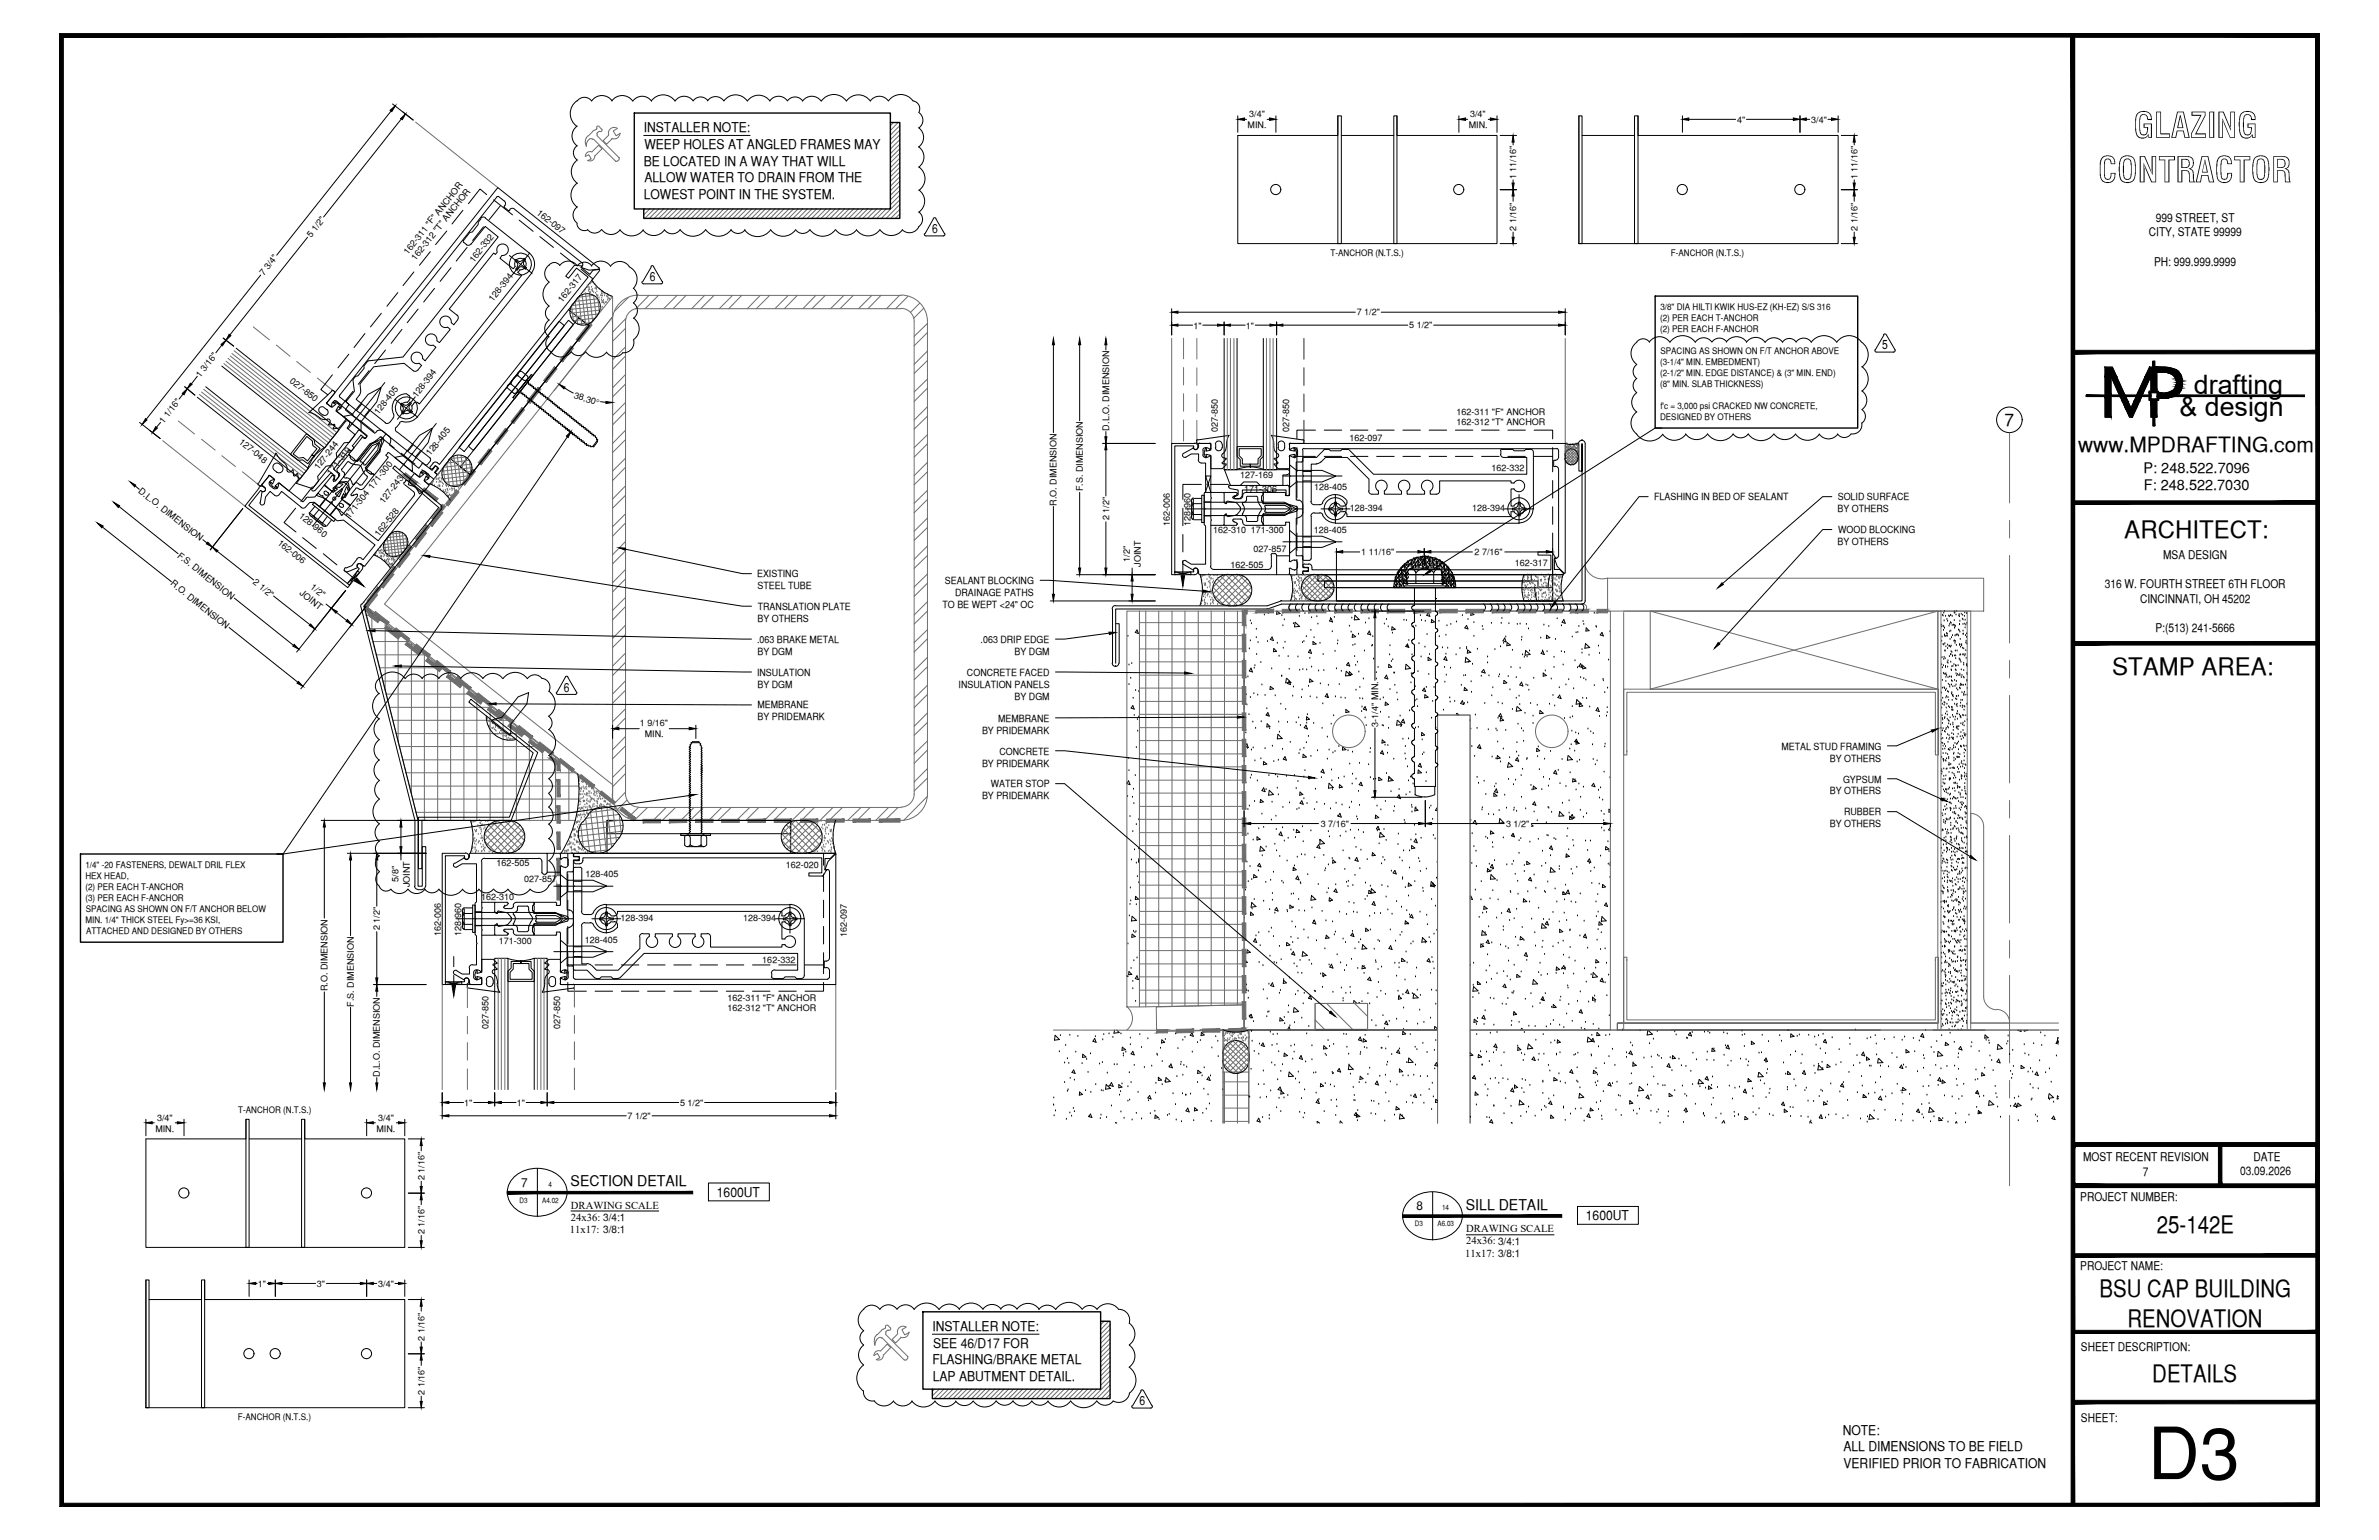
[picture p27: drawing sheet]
<svg xmlns="http://www.w3.org/2000/svg" width="432mm" height="279mm" viewBox="0 0 432 279" stroke-linecap="round" stroke-linejoin="round" font-family="sans-serif">
<defs><g id="words">
<text font-size="13.1" x="389.8" y="268.4">D3</text>
<g font-size="6.3">
<text x="387.2" y="25">GLAZING</text>
<text x="380.8" y="33.1">CONTRACTOR</text>
</g>
<g font-size="4.9">
<text x="398.2" y="71.5">drafting</text>
<text x="395.6" y="75.5">&amp; design</text>
</g>
<g font-size="4.4">
<text x="385.6" y="97.5">ARCHITECT:</text>
<text x="383.3" y="122.5">STAMP AREA:</text>
<text x="391.5" y="223.7">25-142E</text>
<text x="381.1" y="235.4">BSU CAP BUILDING</text>
<text x="386.1" y="240.7">RENOVATION</text>
<text x="390.7" y="250.7">DETAILS</text>
</g>
<text font-size="3.8" x="377.2" y="82">www.MPDRAFTING.com</text>
<text font-size="3.1" x="363.9" y="77.3">7</text>
<g font-size="2.7">
<text x="103.6" y="215.2">SECTION DETAIL</text>
<text x="266.1" y="219.5">SILL DETAIL</text>
</g>
<g font-size="2.6">
<text x="389.1" y="85.8">P: 248.522.7096</text>
<text x="389.1" y="89">F: 248.522.7030</text>
</g>
<g font-size="2.4">
<text x="116.8" y="24">INSTALLER NOTE:</text>
<text x="117" y="27.1">WEEP HOLES AT ANGLED FRAMES MAY</text>
<text x="116.8" y="30">BE LOCATED IN A WAY THAT WILL</text>
<text x="117" y="33">ALLOW WATER TO DRAIN FROM THE</text>
<text x="116.8" y="36.1">LOWEST POINT IN THE SYSTEM.</text>
<text x="130.1" y="217.1">1600UT</text>
<text x="287.8" y="221.4">1600UT</text>
<text x="169.2" y="241.5">INSTALLER NOTE:</text>
<text x="169.4" y="244.5">SEE 46/D17 FOR</text>
<text x="169.2" y="247.5">FLASHING/BRAKE METAL</text>
<text x="169.3" y="250.5">LAP ABUTMENT DETAIL.</text>
<text x="334.5" y="260.3">NOTE:</text>
<text x="334.6" y="263.3">ALL DIMENSIONS TO BE FIELD</text>
<text x="334.6" y="266.4">VERIFIED PRIOR TO FABRICATION</text>
</g>
<g font-size="2.3">
<text x="169.2" y="42.3">6</text>
<text x="117.9" y="50.9">6</text>
<text x="341.6" y="63.4">5</text>
<text x="102.4" y="125.5">6</text>
<text x="206.8" y="255">6</text>
</g>
<g font-size="2.2">
<text x="391.3" y="40.2">999 STREET, ST</text>
<text x="390" y="42.9">CITY, STATE 99999</text>
<text x="391" y="48.2">PH: 999.999.9999</text>
<text x="392.6" y="101.3">MSA DESIGN</text>
<text x="382" y="106.7">316 W. FOURTH STREET 6TH FLOOR</text>
<text x="388.4" y="109.3">CINCINNATI, OH 45202</text>
<text x="391.2" y="114.7">P:(513) 241-5666</text>
<text x="94.6" y="215.3">7</text>
<text x="378.1" y="210.6">MOST RECENT REVISION</text>
<text x="388.9" y="213.3">7</text>
<text x="406.6" y="213.2">03.09.2026</text>
<text x="409" y="210.6">DATE</text>
<text x="257.1" y="219.6">8</text>
<text x="377.6" y="217.8">PROJECT NUMBER:</text>
<text x="377.6" y="230.4">PROJECT NAME:</text>
<text x="377.7" y="245.2">SHEET DESCRIPTION:</text>
<text x="377.7" y="257.9">SHEET:</text>
</g>
<g font-size="1.9">
<text x="103.6" y="219.3">DRAWING SCALE</text>
<text x="103.6" y="221.5">24x36: 3/4:1</text>
<text x="103.4" y="223.7">11x17: 3/8:1</text>
<text x="265.9" y="228">11x17: 3/8:1</text>
<text x="266.1" y="223.6">DRAWING SCALE</text>
<text x="266.1" y="225.7">24x36: 3/4:1</text>
</g>
<g font-size="1.8">
<text x="300.2" y="90.7">FLASHING IN BED OF SEALANT</text>
<text x="333.5" y="93">BY OTHERS</text>
<text x="333.6" y="90.7">SOLID SURFACE</text>
<text x="333.5" y="98.9">BY OTHERS</text>
<text x="333.6" y="96.7">WOOD BLOCKING</text>
<text x="137.4" y="104.7">EXISTING</text>
<text x="137.5" y="106.9">STEEL TUBE</text>
<text x="171.5" y="106">SEALANT BLOCKING</text>
<text x="137.5" y="112.8">BY OTHERS</text>
<text x="137.5" y="110.7">TRANSLATION PLATE</text>
<text x="171.1" y="110.4">TO BE WEPT &lt;24&quot; OC</text>
<text x="173.4" y="108.1">DRAINAGE PATHS</text>
<text x="137.4" y="116.6">.063 BRAKE METAL</text>
<text x="137.5" y="118.8">BY DGM</text>
<text x="178" y="116.6">.063 DRIP EDGE</text>
<text x="184.1" y="118.8">BY DGM</text>
<text x="137.4" y="122.6">INSULATION</text>
<text x="137.5" y="124.8">BY DGM</text>
<text x="174" y="124.8">INSULATION PANELS</text>
<text x="175.5" y="122.6">CONCRETE FACED</text>
<text x="137.5" y="128.5">MEMBRANE</text>
<text x="137.5" y="130.7">BY PRIDEMARK</text>
<text x="181.2" y="130.9">MEMBRANE</text>
<text x="184.1" y="127">BY DGM</text>
<text x="178.2" y="133.1">BY PRIDEMARK</text>
<text x="181.4" y="136.9">CONCRETE</text>
<text x="323.3" y="136">METAL STUD FRAMING</text>
<text x="178.2" y="139.1">BY PRIDEMARK</text>
<text x="179.8" y="142.8">WATER STOP</text>
<text x="332.1" y="138.2">BY OTHERS</text>
<text x="334.5" y="142">GYPSUM</text>
<text x="178.2" y="145">BY PRIDEMARK</text>
<text x="332.1" y="144.1">BY OTHERS</text>
<text x="334.7" y="147.9">RUBBER</text>
<text x="332.1" y="150.1">BY OTHERS</text>
</g>
<g font-size="1.6">
<text x="226.4" y="23.2">MIN.</text>
<text x="226.8" y="21.2">3/4&quot;</text>
<text x="266.6" y="23.2">MIN.</text>
<text x="266.8" y="21.2">3/4&quot;</text>
<text x="315.3" y="22.2">4&quot;</text>
<text x="328.7" y="22.2">3/4&quot;</text>
<text x="275.2" y="32.5" transform="rotate(-90 275.2 32.5)">1 11/16&quot;</text>
<text x="337.1" y="32.5" transform="rotate(-90 337.1 32.5)">1 11/16&quot;</text>
<text x="97.3" y="38.8" transform="rotate(39 97.3 38.8)">162-097</text>
<text x="275.2" y="41.8" transform="rotate(-90 275.2 41.8)">2 1/16&quot;</text>
<text x="337.1" y="41.8" transform="rotate(-90 337.1 41.8)">2 1/16&quot;</text>
<text x="56.5" y="43.2" transform="rotate(-51 56.5 43.2)">5 1/2&quot;</text>
<text x="74" y="46.2" transform="rotate(-52 74 46.2)">162-311 &quot;F&quot; ANCHOR</text>
<text x="75.4" y="47.4" transform="rotate(-52 75.4 47.4)">162-312 &quot;T&quot; ANCHOR</text>
<text x="86" y="47.6" transform="rotate(-51 86 47.6)">162-332</text>
<text x="241.5" y="46.4">T-ANCHOR (N.T.S.)</text>
<text x="303.3" y="46.4">F-ANCHOR (N.T.S.)</text>
<text x="47.9" y="50.1" transform="rotate(-52 47.9 50.1)">7 3/4&quot;</text>
<text x="89.5" y="54.8" transform="rotate(-51 89.5 54.8)">128-394</text>
<text x="102" y="55" transform="rotate(-51 102 55)">162-317</text>
<text x="216.6" y="59.6">1&quot;</text>
<text x="226.1" y="59.6">1&quot;</text>
<text x="246.3" y="57.2">7 1/2&quot;</text>
<text x="255.8" y="59.6">5 1/2&quot;</text>
<text x="301.3" y="58.2">(2) PER EACH T-ANCHOR</text>
<text x="301.4" y="56.2">3/8&quot; DIA HILTI KWIK HUS-EZ (KH-EZ) S/S 316</text>
<text x="301.3" y="60.2">(2) PER EACH F-ANCHOR</text>
<text x="301.4" y="64.2">SPACING AS SHOWN ON F/T ANCHOR ABOVE</text>
<text x="36.3" y="68.5" transform="rotate(-51 36.3 68.5)">1 3/16&quot;</text>
<text x="52.5" y="69.3" transform="rotate(39 52.5 69.3)">027-850</text>
<text x="301.3" y="66.2">(3-1/4&quot; MIN. EMBEDMENT)</text>
<text x="301.3" y="68.2">(2-1/2&quot; MIN. EDGE DISTANCE) &amp; (3&quot; MIN. END)</text>
<text x="301.3" y="70.2">(8&quot; MIN. SLAB THICKNESS)</text>
<text x="29.7" y="76.9" transform="rotate(-51 29.7 76.9)">1 1/16&quot;</text>
<text x="68.7" y="75.2" transform="rotate(-52 68.7 75.2)">128-405</text>
<text x="75.6" y="72.2" transform="rotate(-52 75.6 72.2)">128-394</text>
<text x="104.1" y="72.2" transform="rotate(17 104.1 72.2)">38.30°</text>
<text x="264.4" y="77">162-312 &quot;T&quot; ANCHOR</text>
<text x="264.4" y="75.2">162-311 &quot;F&quot; ANCHOR</text>
<text x="301.3" y="76.2">DESIGNED BY OTHERS</text>
<text x="301.4" y="74.2">f'c = 3,000 psi CRACKED NW CONCRETE,</text>
<text x="43.3" y="80.4" transform="rotate(39 43.3 80.4)">127-048</text>
<text x="78.1" y="82.8" transform="rotate(-51 78.1 82.8)">128-405</text>
<text x="201.3" y="78.1" transform="rotate(-90 201.3 78.1)">D.L.O. DIMENSION</text>
<text x="221" y="78.4" transform="rotate(-90 221 78.4)">027-850</text>
<text x="234" y="78.4" transform="rotate(-90 234 78.4)">027-850</text>
<text x="244.9" y="79.9">162-097</text>
<text x="25" y="89.3" transform="rotate(38 25 89.3)">D.L.O. DIMENSION</text>
<text x="57.8" y="85.3" transform="rotate(-51 57.8 85.3)">127-244</text>
<text x="60.1" y="86.3" transform="rotate(-52 60.1 86.3)">171-319</text>
<text x="67.6" y="88.8" transform="rotate(-51 67.6 88.8)">171-300</text>
<text x="196.5" y="89.2" transform="rotate(-90 196.5 89.2)">F.S. DIMENSION</text>
<text x="225.1" y="86.8">127-169</text>
<text x="225.8" y="89.3">171-306</text>
<text x="238.5" y="89">128-405</text>
<text x="270.7" y="85.5">162-332</text>
<text x="54.2" y="93.9" transform="rotate(38 54.2 93.9)">128-960</text>
<text x="63.4" y="94.2" transform="rotate(-52 63.4 94.2)">171-304</text>
<text x="69.7" y="91.5" transform="rotate(-52 69.7 91.5)">127-243</text>
<text x="191.8" y="91.8" transform="rotate(-90 191.8 91.8)">R.O. DIMENSION</text>
<text x="201.3" y="94.4" transform="rotate(-90 201.3 94.4)">2 1/2&quot;</text>
<text x="212.3" y="95.4" transform="rotate(-90 212.3 95.4)">162-006</text>
<text x="216.1" y="95.5" transform="rotate(-90 216.1 95.5)">128-960</text>
<text x="245" y="92.6">128-394</text>
<text x="267.2" y="92.6">128-394</text>
<text x="32.1" y="101" transform="rotate(38 32.1 101)">F.S. DIMENSION</text>
<text x="50.3" y="98.6" transform="rotate(39 50.3 98.6)">162-006</text>
<text x="68.8" y="97.4" transform="rotate(-51 68.8 97.4)">162-528</text>
<text x="205" y="101.9" transform="rotate(-90 205 101.9)">1/2&quot;</text>
<text x="220.2" y="96.8">162-310</text>
<text x="227" y="96.7">171-300</text>
<text x="227.5" y="100.2">027-857</text>
<text x="238.4" y="96.6">128-405</text>
<text x="247.1" y="100.7">1 11/16&quot;</text>
<text x="267.7" y="100.7">2 7/16&quot;</text>
<text x="30.9" y="106" transform="rotate(38 30.9 106)">R.O. DIMENSION</text>
<text x="45.8" y="105.9" transform="rotate(38 45.8 105.9)">2 1/2&quot;</text>
<text x="54.3" y="107.8" transform="rotate(38 54.3 107.8)">JOINT</text>
<text x="56.3" y="106.7" transform="rotate(38 56.3 106.7)">1/2&quot;</text>
<text x="207.1" y="102.8" transform="rotate(-90 207.1 102.8)">JOINT</text>
<text x="223.3" y="103">162-505</text>
<text x="275" y="102.6">162-317</text>
<text x="116.1" y="131.8">1 9/16&quot;</text>
<text x="250.1" y="131.8" transform="rotate(-90 250.1 131.8)">3-1/4&quot; MIN.</text>
<text x="117" y="133.8">MIN.</text>
<text x="239.7" y="150">3 7/16&quot;</text>
<text x="273.4" y="150">3 1/2&quot;</text>
<text x="15.5" y="157.4">1/4&quot; -20 FASTENERS, DEWALT DRIL FLEX</text>
<text x="15.5" y="159.4">HEX HEAD,</text>
<text x="15.5" y="161.4">(2) PER EACH T-ANCHOR</text>
<text x="72.3" y="160" transform="rotate(-90 72.3 160)">5/8&quot;</text>
<text x="74.4" y="161" transform="rotate(-90 74.4 161)">JOINT</text>
<text x="90.1" y="157.1">162-505</text>
<text x="95.1" y="160">027-857</text>
<text x="106.3" y="159.1">128-405</text>
<text x="142.6" y="157.5">162-020</text>
<text x="15.5" y="163.4">(3) PER EACH F-ANCHOR</text>
<text x="15.5" y="167.4">MIN. 1/4&quot; THICK STEEL Fy&gt;=36 KSI,</text>
<text x="15.6" y="165.4">SPACING AS SHOWN ON F/T ANCHOR BELOW</text>
<text x="87.3" y="163.3">162-310</text>
<text x="112.6" y="167">128-394</text>
<text x="134.9" y="167">128-394</text>
<text x="15.6" y="169.4">ATTACHED AND DESIGNED BY OTHERS</text>
<text x="69" y="168.8" transform="rotate(-90 69 168.8)">2 1/2&quot;</text>
<text x="80" y="169.8" transform="rotate(-90 80 169.8)">162-006</text>
<text x="83.7" y="169.9" transform="rotate(-90 83.7 169.9)">128-960</text>
<text x="90.6" y="171.3">171-300</text>
<text x="106.2" y="171.1">128-405</text>
<text x="153.7" y="170" transform="rotate(-90 153.7 170)">162-097</text>
<text x="59.4" y="179.8" transform="rotate(-90 59.4 179.8)">R.O. DIMENSION</text>
<text x="138.4" y="174.8">162-332</text>
<text x="64.2" y="182.6" transform="rotate(-90 64.2 182.6)">F.S. DIMENSION</text>
<text x="132" y="183.4">162-312 &quot;T&quot; ANCHOR</text>
<text x="132" y="181.6">162-311 &quot;F&quot; ANCHOR</text>
<text x="88.6" y="186.8" transform="rotate(-90 88.6 186.8)">027-850</text>
<text x="101.7" y="186.8" transform="rotate(-90 101.7 186.8)">027-850</text>
<text x="69" y="195.4" transform="rotate(-90 69 195.4)">D.L.O. DIMENSION</text>
<text x="28.5" y="203.3">3/4&quot;</text>
<text x="43.2" y="201.9">T-ANCHOR (N.T.S.)</text>
<text x="68.6" y="203.3">3/4&quot;</text>
<text x="84.3" y="200.7">1&quot;</text>
<text x="93.8" y="200.7">1&quot;</text>
<text x="113.9" y="203">7 1/2&quot;</text>
<text x="123.4" y="200.6">5 1/2&quot;</text>
<text x="28.2" y="205.3">MIN.</text>
<text x="68.3" y="205.3">MIN.</text>
<text x="77" y="214.1" transform="rotate(-90 77 214.1)">2 1/16&quot;</text>
<text x="77" y="223.9" transform="rotate(-90 77 223.9)">2 1/16&quot;</text>
<text x="46.8" y="233.4">1&quot;</text>
<text x="57.5" y="233.4">3&quot;</text>
<text x="68.6" y="233.4">3/4&quot;</text>
<text x="77" y="243.3" transform="rotate(-90 77 243.3)">2 1/16&quot;</text>
<text x="43.2" y="257.6">F-ANCHOR (N.T.S.)</text>
<text x="77" y="253" transform="rotate(-90 77 253)">2 1/16&quot;</text>
</g>
<g font-size="1.3">
<text x="99.6" y="215.3">4</text>
<text x="94.3" y="218.2">D3</text>
<text x="98.4" y="218.2">A4.02</text>
<text x="261.7" y="219.6">14</text>
<text x="256.8" y="222.5">D3</text>
<text x="260.9" y="222.5">A6.03</text>
</g>
</g></defs>
<!-- layer: SURROUNDING CONDITIONS -->
<g fill="none" stroke="#6c6c6c" stroke-width=".18">
<path d="M103.8 55.5l.3 2.7M105.7 53.5l.6 5.5M106.3 53.3l.6 5.4M107 53.3l.6 5M107.7 53.6l-2.7 .3 .6 5.1M107.8 53.7l.4 3.8M108 57.7l-3.9 .5M108.5 54.2l-4.1 .5 .4 4.1 2.5-.3M108.5 54.4l.3 2.2M108.6 57l-5 .5M108.8 54.9l-5 .5M108.9 56.3l-5.4 .5"/>
<path d="M109 55.6l-5.5 .5M111.2 53.8v3.7l-41.4 52.1 41.4 32.8v3l-44.7-35.4zM111.2 58.4v85.7M113.5 58.4v85.6a2.38 2.38 0 0 0 2.4 2.4M113.5 59.6l-2.3 2.3M113.6 57.8l-2.4 2.5M114 54l-2.4 2.5M115.9 53.5a4.8 4.8 0 0 0-4.8 4.8M115.9 55.9a2.38 2.38 0 0 0-2.4 2.4M116 53.6h47.6M116 56h47.6M117.8 53.6l-2.4 2.5"/>
<path d="M119.5 53.6l-2.4 2.4M122.9 53.6l-2.4 2.4M124.5 53.6l-2.3 2.4M127.9 53.6l-2.4 2.4M129.6 53.6l-2.4 2.4M133 53.6l-2.4 2.4M134.6 53.6l-2.3 2.4M138 53.6l-2.4 2.4M139.7 53.6l-2.4 2.4M143.1 53.6l-2.4 2.4M144.7 53.6l-2.3 2.4M148.1 53.6l-2.4 2.4"/>
<path d="M149.8 53.6l-2.4 2.4M153.2 53.6l-2.5 2.4M154.9 53.6l-2.4 2.4M158.2 53.6l-2.4 2.4M159.9 53.6l-2.4 2.4M163.3 53.6l-2.4 2.4M163.5 53.5a4.8 4.8 0 0 1 4.8 4.8M163.5 55.9a2.38 2.38 0 0 1 2.4 2.4M164.8 53.8l-2.2 2.2M165.9 58.4v85.6a2.38 2.38 0 0 1-2.4 2.4M166.9 55l-1.7 1.7M167.6 55.9l-1.7 1.8"/>
<path d="M168.3 58.4v85.6a4.8 4.8 0 0 1-4.8 4.8M168.3 58.7l-2.4 2.3M100.6 70.9l10.6-13.4v21.7M113.5 62.9l-2.3 2.4M113.5 67.9l-2.3 2.5M113.5 73l-2.3 2.4M113.5 78l-2.3 2.5M113.5 64.6l-2.3 2.4M113.5 69.7l-2.3 2.3M113.5 74.7l-2.3 2.4M113.5 79.8l-2.3 2.3M168.3 63.7l-2.4 2.4"/>
<path d="M168.3 68.8l-2.4 2.3M168.3 73.8l-2.4 2.4M168.3 78.9l-2.4 2.3M168.3 60.3l-2.4 2.4M168.3 65.4l-2.4 2.4M168.3 70.4l-2.4 2.4M168.3 75.5l-2.4 2.4M69.8 98.2l.2 2.2M70.8 97l.4 4.1M71.3 96.6l.5 4.4M71.9 96.5l.5 4.4M72.5 96.5l.4 4"/>
<path d="M73 96.6l.4 3.3M73.1 96.6l-2.3 .3M73.8 99.4l-4.1 .5M73.9 99.2l-.2-2-3.4 .3 .4 3.4M74 97.7l-4.2 .5M74 98.9l-4.4 .5M74.1 98.3l-4.5 .5M80.5 84.8l.3 2.6M80.8 91.5l-.4 .4M81.7 83.2l.6 5.1M82.4 82.8l.6 5.5M83 82.6l.6 5.5"/>
<path d="M83.7 82.6l.6 5M83.9 87.9l-2.2 .2M84.5 82.9l.4 4M84.5 82.9l-2.8 .3M84.7 87.1l-3.9 .4M85.3 86.3l-4.9 .6M85.5 86l-.3-2.5-4.1 .5 .4 4.1M85.6 84.2l-5.1 .6M85.7 85.5l-5.5 .7M85.7 84.8l-5.4 .7M113.5 83.1l-2.3 2.4M113.5 88.1l-2.3 2.5"/>
<path d="M113.5 93.2l-2.3 2.4M113.5 98.2l-2.3 2.4M113.5 84.8l-2.3 2.4M113.5 89.9l-2.3 2.3M113.5 94.9l-2.3 2.4M113.5 99.9l-2.3 2.4M168.3 83.9l-2.4 2.4M168.3 89l-2.4 2.3M168.3 94l-2.4 2.4M168.3 99.1l-2.4 2.4M168.3 80.5l-2.4 2.4M168.3 85.6l-2.4 2.3"/>
<path d="M168.3 90.6l-2.4 2.4M168.3 95.7l-2.4 2.3M284.1 82.4l1.8 1.8M284.1 82.4l1-1 1.3 1.4M284.2 82l1.9 2M284.4 81.8l1.9 1.9M284.7 81.5l1.7 1.8M285.5 81.5l-1.4 1.4 1.5 1.4 .8-.8M285.6 81.5l.8 .8M285.9 81.6l-1.8 1.8 1 1 1.3-1.5M286.1 81.8l-1.9 2M286.3 82.1l-1.9 1.9"/>
<path d="M286.4 82.5l-1.7 1.8M66 109.3h.1M66.4 111.6h1.8M67.1 114h4.1M67.5 111.1v4.8M67.6 116.4h6.6M68.3 118.8h9M69.9 113v12.3M72.3 114.9v19.8M72.6 100.7l-1.8 .3M73.3 100.1l-3.2 .4M74.7 116.7v27.3"/>
<path d="M77 118.6v30.2M113.5 103.3l-2.3 2.4M113.5 108.4l-2.3 2.3M113.5 113.4l-2.3 2.4M113.5 118.5l-2.3 2.3M113.5 105l-2.3 2.4M113.5 110l-2.3 2.5M113.5 115.1l-2.3 2.4M168.3 104.1l-2.4 2.4M168.3 109.2l-2.4 2.4M168.3 114.2l-2.4 2.4M168.3 119.3l-2.4 2.4"/>
<path d="M168.3 100.8l-2.4 2.3M168.3 105.8l-2.4 2.4M168.3 110.9l-2.4 2.3M168.3 115.9l-2.4 2.4M204.5 110.9h2.3v71.8h-2.3zM206.8 110.9h19v71.4l-19 .4zM206.8 117.7h19M206.8 115.3h19M206.8 113h19M208 110.9v71.8M210.3 110.9v71.7M212.7 110.9v71.7"/>
<path d="M215.1 110.9v71.6M217.5 110.9v71.6M219.8 110.9v71.5M220.2 107.7l3.4-3.4 3.5 3.5-2.1 2M220.2 106.6l3.3 3.3M220.3 107.9l1.9 1.9M220.5 105.7l4.1 4.2M221 105.1l4.6 4.6M221.6 104.6l4.7 4.6M222.2 110.9v71.5M222.4 104.3l-2.2 2.2M222.5 104.3l4.3 4.3"/>
<path d="M224.6 110.9v71.4M224.8 104.3l-4.3 4.2M224.9 104.3l2.3 2.3M225.7 104.5l-4.7 4.7M225.8 110.9h66.5v76h-25.5v-57.2h-5.9v57.2h-12.7v-4.8h-9.5v4.8h-12.9zM226.4 105l-4.7 4.6M226.9 105.7l-4.2 4.2M227.1 106.6l-3.3 3.3M234.1 109.9l.2-.3h53a.64 .64 0 0 1 .7 .6 .64 .64 0 0 1-.7 .7h-52.7a.71 .71 0 0 1-.5-1zM236.3 107.1l2.8-2.8 3 2.9-1.8 1.8M236.3 106.2l2.7 2.8M236.3 107.3l1.6 1.6"/>
<path d="M236.5 105.5l3.5 3.5M236.9 105l3.9 3.8M237.5 104.5l3.9 3.9M238.1 104.3l-1.8 1.9M238.2 104.3l3.6 3.6M240.9 104.5l-3.9 3.9M241.4 104.9l-3.8 3.9M241.9 105.5l-3.5 3.5M242.1 106.2l-1.9-1.9-3.7 3.5M242.1 106.2l-2.8 2.8M287.7 102.8a3.2 3.2 0 0 0 4.1 2.1M291.8 104.9h68.2v6h-68.2z"/>
<path d="M291.8 110.9h.1M294.7 111.1v75.8M294.7 110.9h63v76M299.5 110.9h52.2v14.1h-52.2zM299.5 110.9l52.2 14.1M352.3 110.9v76M357.1 110.9v76M68.8 121.2h11.5M69.5 123.6h13.8M70 125.9h16.4M70.7 128.3h18.6M71.2 130.7h21.2"/>
<path d="M71.9 133.1h23.5M72.5 135.4h25.9M73.1 137.9h28.4M79.4 120.5v28.3M81.8 122.4v26.4M84.2 124.3v24.5M86.6 126.1v22.7M89 128v20.8M91.3 129.9v18.9M93.7 131.8v17M96.1 133.6v15.2M98.5 135.5v13.3"/>
<path d="M100.8 137.4v11.4M103.3 139.3v9.5M113.5 123.5l-2.3 2.4M113.5 128.6l-2.3 2.3M113.5 133.6l-2.3 2.4M113.5 138.7l-2.3 2.3M113.5 120.1l-2.3 2.5M113.5 125.2l-2.3 2.4M113.5 130.2l-2.3 2.5M113.5 135.3l-2.3 2.4M168.3 124.3l-2.4 2.4M168.3 129.3l-2.4 2.5"/>
<path d="M168.3 134.4l-2.4 2.4M168.3 139.4l-2.4 2.5M168.3 121l-2.4 2.3M168.3 126l-2.4 2.4M168.3 131.1l-2.4 2.3M168.3 136.1l-2.4 2.4M206.8 139.1h19M206.8 136.8h19M206.8 134.4h19M206.8 132h19M206.8 129.6h19M206.8 127.3h19"/>
<path d="M206.8 124.8h19M206.8 122.5h19M206.8 120.1h19M295.3 136.4v.6h-.6v-12h57.2v12h-.6v-.6M295.3 136.4v-10.8h56v10.8M295.3 136.4h.1M299.5 125l52.2-14.1v76M351.3 136.4h.1M73.7 140.2h30.8M74.3 142.6h30.8M74.9 145h30.2M75.5 147.4h29.3"/>
<path d="M87.9 152.5l3.7-3.7 3.6 3.7-2.2 2.2M87.9 151.3l3.5 3.5M88 152.7l2 2M88.2 150.4l4.4 4.4M88.8 149.7l4.7 4.9M89.5 149.2l4.8 4.9M90.3 148.9l-2.4 2.4M90.4 148.9l4.5 4.5M92.8 148.9l-4.5 4.5M92.8 148.9l2.4 2.4M93.7 149.2l-4.9 4.8M94.4 149.7l-4.8 4.8"/>
<path d="M94.9 150.4l-4.3 4.4M95.2 151.3l-3.4 3.5M104.9 140.6l-38.8-30.6 .5-.6-.6 .6 9.9 38.8h28.6M111.1 144a4.8 4.8 0 0 0 4.8 4.8h47.7M113.5 143.7l-2 2.1M113.5 140.3l-2.3 2.4M113.8 145.2l-1.7 1.7M115.9 146.5l-2 1.9M116 146.5h47.6M117.5 146.5l-2.3 2.3M120.9 146.5l-2.3 2.3M122.6 146.5l-2.4 2.3"/>
<path d="M126 146.5l-2.4 2.3M127.6 146.5l-2.3 2.3M131 146.5l-2.3 2.3M132.7 146.5l-2.4 2.3M136.1 146.5l-2.4 2.3M137.7 146.5l-2.3 2.3M141.1 146.5l-2.4 2.3M141.9 151.3l3.5 3.5M142.2 150.4l4.4 4.4M142.7 149.7l4.9 4.8M142.8 146.5l-2.4 2.3M143.4 149.2l4.9 4.8"/>
<path d="M144.3 148.9l-2.4 2.4M144.4 148.9l4.4 4.5M146.2 146.5l-2.4 2.3M146.7 148.9l-4.4 4.5M146.9 148.9l2.3 2.4M147.7 149.2l-4.9 4.9M147.8 146.5l-2.3 2.3M148.4 149.7l-4.8 4.9M148.9 150.4l-4.3 4.4M149.2 152.7l-2.1 2M149.2 152.5l-3.6-3.7-3.7 3.7 2.2 2.2M149.2 151.3l-3.4 3.5"/>
<path d="M151.2 146.5l-2.4 2.3M152.9 146.5l-2.4 2.3M156.3 146.5l-2.4 2.3M157.9 146.5l-2.3 2.3M161.3 146.5l-2.4 2.3M163 146.5l-2.4 2.3M163.3 148.5v.7M168.3 144.5l-4.3 4.3M168.3 141.2l-2.4 2.3M206.8 158.2h19M206.8 155.8h19M206.8 153.4h19"/>
<path d="M206.8 151.1h19M206.8 148.7h19M206.8 146.3h19M206.8 143.9h19M206.8 141.5h19M357.7 147.6a2.38 2.38 0 0 1 2.3 2.4v30.8M357.7 147.6v38l7-.1M101.1 163.3h.6M206.8 179.6h19M206.8 177.2h19M206.8 174.9h19M206.8 172.5h19"/>
<path d="M206.8 170.1h19M206.8 167.7h19M206.8 165.4h19M206.8 162.9h19M206.8 160.6h19M295.3 174.2v-.5h-.6v11.9h57.2v-11.9h-.6v.5M295.3 174.2v10.8h56v-10.8M295.3 174.2h.1M351.3 174.2h.1M191.2 186.9h30.8v16.9v-16.9M204.5 182.6a2.7 2.7 0 0 1 0 4.3M206.8 182h19"/>
<path d="M209.9 182.7l15.9-.4v4.6l-15.9 .2zM209.9 186.8v.6M221.9 194.5h4.7v9.3M222 198.7h4.6M222 196.3h4.6M222 190.9l3.6 3.6M222 192l2.8 2.8M222.1 193l1.7 1.7M222.2 194.5v9.3M222.2 190.2l3.9 3.9M222.6 189.6l3.9 3.9M223.1 189.2l3.6 3.5"/>
<path d="M223.7 188.9l-1.6 1.7M223.8 188.9l3 2.9-3 3M224.6 194.5v9.3M224.7 188.8l-2.7 2.8M224.9 188.9l1.8 1.9M225.5 189.1l-3.5 3.5M226.1 189.5l-3.9 3.9M226.4 190.1l-3.8 3.9M226.7 186.9h34.2v16.9v-74.1h5.9v74.1v-16.9h106.8h-106.8M226.7 192.8l-2 2M226.7 190.8l-3.6 3.6M226.7 186.9l-.1 7.6"/>
<path d="M226.7 186.9v16.9M238.7 182.1h9.5v4.7h-9.5zM238.7 185l1.7 1.8M240.8 182.1l4.7 4.7M245.9 182.1l2.3 2.3M294.7 185.6h-1.1v1.3M357.7 185.6h15.9M360 180.8a2.38 2.38 0 0 0 2.3 2.4M362.4 183.1a2.38 2.38 0 0 1 2.3 2.4M222 203.5h4.6M222 201h4.6"/>
<circle cx="244.8" cy="132.7" r="2.95"/>
<circle cx="281.7" cy="132.7" r="2.95"/>
</g>
<g fill="#6c6c6c" stroke="#6c6c6c" stroke-width=".18">
<path d="M73.6 85.8l-.4 .4 2.6 1.3zM73.2 86.2l2.6 1.3-.4 .5z"/>
<path d="M77 88.5l-.4 .5 2.9 1.5zM76.6 89l2.9 1.5-.4 .4z"/>
<path d="M80.3 91.5l-1.4 2.9 1.9-2.5zM80.3 91.5l-1.4 2.9-.5-.4z"/>
<path d="M77.4 95.2l-1.5 2.9 2-2.5zM77.4 95.2l-1.5 2.9-.5-.3z"/>
<path d="M74.4 99l-1.4 2.9 1.9-2.5zM74.4 99l-1.4 2.9-.5-.4z"/>
<path d="M71.5 102.7l-1.5 2.9 1.9-2.5zM71.5 102.7l-1.5 2.9-.5-.3z"/>
<path d="M68.6 106.5l-1.5 2.8 1.9-2.4zM68.6 106.5l-1.5 2.8-.5-.3z"/>
<path d="M66.4 110.6l1.2 .9-.8-1.2zM66.4 110.6l1.2 .9-.5 .3z"/>
<path d="M67.6 111.4l-.4 .5 1.7 .6zM67.2 111.9l1.7 .6-.3 .5z"/>
<path d="M70.2 113.5l-.4 .5 2.8 1.4zM69.8 114l2.8 1.4-.3 .6z"/>
<path d="M73.9 116.5l-.4 .4 2.9 1.5zM73.5 116.9l2.9 1.5-.4 .5z"/>
<path d="M77.7 119.4l-.4 .5 2.8 1.4zM77.3 119.9l2.8 1.4-.3 .6z"/>
<path d="M81.3 122.4l-.3 .4 2.9 1.5zM81 122.8l2.9 1.5-.4 .5z"/>
<path d="M85.1 125.3l-.4 .5 2.9 1.5zM84.7 125.8l2.9 1.5-.4 .5z"/>
<path d="M88.8 128.3l-.3 .4 2.8 1.5zM88.5 128.7l2.8 1.5-.4 .5z"/>
<path d="M92.6 131.3l-.4 .4 2.9 1.5zM92.2 131.7l2.9 1.5-.4 .5z"/>
<path d="M96.3 134.2l-.4 .4 2.9 1.5zM95.9 134.6l2.9 1.5-.4 .5z"/>
<path d="M100 137.2l-.3 .4 1.9 .8zM99.7 137.6l1.9 .8-.4 .4z"/>
<path d="M101.1 138.6l.6 1.2v-1.2zM101.1 138.6l.6 1.2h-.6z"/>
<path d="M101.1 141.4l.6 3.2v-3.2zM101.1 141.4l.6 3.2h-.6z"/>
<path d="M101.1 146.2l.6 3.2v-3.2zM101.1 146.2l.6 3.2h-.6z"/>
<path d="M101.1 150.9l.6 3.2v-3.2zM101.1 150.9l.6 3.2h-.6z"/>
<path d="M101.1 155.7l.6 3.2v-3.2zM101.1 155.7l.6 3.2h-.6z"/>
<path d="M101.1 160.5l.6 2.8v-2.8zM101.1 160.5l.6 2.8h-.6z"/>
<path d="M106.9 58.6l-1.8 3.3 2.3-2.9zM106.9 58.6l-1.8 3.3-.5-.3z"/>
<path d="M103.6 62.8l-1.5 2.9 2-2.5zM103.6 62.8l-1.5 2.9-.4-.4z"/>
<path d="M100.6 66.5l-1.5 2.9 2-2.5zM100.6 66.5l-1.5 2.9-.4-.4z"/>
<path d="M97.7 70.3l-1.5 2.9 2-2.6zM97.7 70.3l-1.5 2.9-.5-.4z"/>
<path d="M94.7 74l-1.5 2.8 2-2.4zM94.7 74l-1.5 2.8-.4-.3z"/>
<path d="M91.8 77.7l-1.6 2.9 2-2.5zM91.8 77.7l-1.6 2.9-.4-.4z"/>
<path d="M88.8 81.5l-1.5 2.8 2-2.4zM88.8 81.5l-1.5 2.8-.5-.4z"/>
<path d="M85.9 85.2l-1.6 2.8 2-2.5zM85.9 85.2l-1.6 2.8-.4-.3z"/>
<path d="M82.9 88.9l-1.6 2.9 2-2.5zM82.9 88.9l-1.6 2.9-.4-.4z"/>
<path d="M79.9 92.6l-1.5 2.9 2-2.5zM79.9 92.6l-1.5 2.9-.5-.4z"/>
<path d="M77 96.4l-1.6 2.9 2-2.6zM77 96.4l-1.6 2.9-.4-.4z"/>
<path d="M74 100.1l-1.5 2.8 1.9-2.4zM74 100.1l-1.5 2.8-.5-.3z"/>
<path d="M71 103.8l-1.5 2.9 2-2.5zM71 103.8l-1.5 2.9-.5-.4z"/>
<path d="M68.1 107.6l-1.4 2.6 1.8-2.3zM68.1 107.6l-1.4 2.6-.5-.3z"/>
<path d="M66.7 109.8l-.4 .4 .6-.3zM66.3 110.2l.6-.3-.4 .5z"/>
<path d="M68.1 110.9l-.3 .5 2.8 1.5zM67.8 111.4l2.8 1.5-.4 .4z"/>
<path d="M71.9 113.9l-.4 .5 2.9 1.5zM71.5 114.4l2.9 1.5-.4 .4z"/>
<path d="M75.6 116.8l-.4 .5 2.9 1.5zM75.2 117.3l2.9 1.5-.4 .5z"/>
<path d="M79.3 119.8l-.4 .5 2.9 1.5zM78.9 120.3l2.9 1.5-.3 .4z"/>
<path d="M83.1 122.7l-.4 .6 2.8 1.5zM82.7 123.3l2.8 1.5-.3 .4z"/>
<path d="M86.8 125.7l-.4 .5 2.9 1.5zM86.4 126.2l2.9 1.5-.4 .4z"/>
<path d="M90.6 128.7l-.4 .5 1 .1zM90.2 129.2l1 .1-.3 .4zM91.2 129.3l-.3 .4 2.1 1zM90.9 129.7l2.1 1-.4 .4z"/>
<path d="M94.2 131.6l-.3 .5 2.8 1.5zM93.9 132.1l2.8 1.5-.3 .5z"/>
<path d="M98 134.6l-.4 .5 2.9 1.5zM97.6 135.1l2.9 1.5-.4 .4z"/>
<path d="M101.7 137.6l-.4 .4 2.9 1.6zM101.3 138l2.9 1.6-.4 .4z"/>
<path d="M105.5 140.5l-.4 .5 2.8 1.5zM105.1 141l2.8 1.5-.3 .5z"/>
<path d="M109.2 143.5l-.4 .5 2.8 1.5zM108.8 144l2.8 1.5-.3 .4z"/>
<path d="M112.9 146.4l-.4 .5 2.9 1.5zM112.5 146.9l2.9 1.5-.4 .5z"/>
<path d="M116.7 148.7v.6l3.2-.6zM116.7 149.3l3.2-.6v.6z"/>
<path d="M121.5 148.7v.6l3.2-.6zM121.5 149.3l3.2-.6v.5z"/>
<path d="M126.2 148.7v.5l3.2-.5zM126.2 149.2l3.2-.5v.5z"/>
<path d="M131 148.7v.5l3.2-.5zM131 149.2l3.2-.5v.5z"/>
<path d="M135.8 148.7v.5l3.1-.6zM135.8 149.2l3.1-.6v.6z"/>
<path d="M140.5 148.6v.6l3.2-.6zM140.5 149.2l3.2-.6v.6z"/>
<path d="M145.3 148.6v.6l3.2-.6zM145.3 149.2l3.2-.6v.6z"/>
<path d="M150.1 148.6v.6l3.1-.6zM150.1 149.2l3.1-.6v.6z"/>
<path d="M154.8 148.6v.6l3.2-.6zM154.8 149.2l3.2-.6v.6z"/>
<path d="M159.6 148.6v.6l3.7-.7zM159.6 149.2l3.7-.7v.7z"/>
<path d="M289.9 111.2h1.9v-.6zM289.9 110.6h1.9l-1.9 .6z"/>
<path d="M286.3 111.2h2v-.6zM286.3 110.6h2l-2 .6zM285.1 111.2h1.2v-.6zM285.1 110.6h1.2l-1.2 .6z"/>
<path d="M280.4 111.2h3.1v-.6zM280.4 110.6h3.1l-3.1 .6z"/>
<path d="M275.6 111.2h3.2v-.6zM275.6 110.6h3.2l-3.2 .6z"/>
<path d="M270.8 111.2h3.2v-.6zM270.8 110.6h3.2l-3.2 .6z"/>
<path d="M266.1 111.2h3.1v-.6zM266.1 110.6h3.1l-3.1 .6z"/>
<path d="M261.3 111.2h3.2v-.6zM261.3 110.6h3.2l-3.2 .6z"/>
<path d="M256.5 111.2h3.2v-.6zM256.5 110.6h3.2l-3.2 .6z"/>
<path d="M251.8 111.2h3.2v-.6zM251.8 110.6h3.2l-3.2 .6z"/>
<path d="M247 111.2h3.2v-.6zM247 110.6h3.2l-3.2 .6z"/>
<path d="M242.3 111.2h3.1v-.6zM242.3 110.6h3.1l-3.1 .6z"/>
<path d="M237.5 111.2h3.2v-.6zM237.5 110.6h3.2l-3.2 .6z"/>
<path d="M232.7 111.2h3.2v-.6zM232.7 110.6h3.2l-3.2 .6z"/>
<path d="M230.3 111.2h.8v-.6zM230.3 110.6h.8l-.8 .6zM228 111.2h2.3v-.6zM228 110.6h2.3l-2.3 .6z"/>
<path d="M226.4 110.6l-.6 .6h.6zM225.8 110.6h.6l-.6 .6z"/>
<path d="M225.5 110.9l.6 2.6v-2.6zM225.5 110.9l.6 2.6h-.6z"/>
<path d="M225.5 115.1l.6 3.1v-3.1zM225.5 115.1l.6 3.1h-.6z"/>
<path d="M225.5 119.8l.6 3.2v-3.2zM225.5 119.8l.6 3.2h-.6z"/>
<path d="M225.5 124.6l.6 3.2v-3.2zM225.5 124.6l.6 3.2h-.6z"/>
<path d="M225.5 129.3l.6 3.2v-3.2zM225.5 129.3l.6 3.2h-.6z"/>
<path d="M225.5 134.1l.6 3.2v-3.2zM225.5 134.1l.6 3.2h-.6z"/>
<path d="M225.5 138.9l.6 3.1v-3.1zM225.5 138.9l.6 3.1h-.6z"/>
<path d="M225.5 143.6l.6 3.2v-3.2zM225.5 143.6l.6 3.2h-.6z"/>
<path d="M225.5 148.4l.6 3.2v-3.2zM225.5 148.4l.6 3.2h-.6z"/>
<path d="M225.5 153.2l.6 3.1v-3.1zM225.5 153.2l.6 3.1h-.6z"/>
<path d="M225.5 157.9l.6 3.2v-3.2zM225.5 157.9l.6 3.2h-.6z"/>
<path d="M225.5 162.7l.6 3.2v-3.2zM225.5 162.7l.6 3.2h-.6z"/>
<path d="M225.5 167.4l.6 3.2v-3.2zM225.5 167.4l.6 3.2h-.6z"/>
<path d="M225.5 172.2l.6 3.2v-3.2zM225.5 172.2l.6 3.2h-.6z"/>
<path d="M225.5 177l.6 3.1v-3.1zM225.5 177l.6 3.1h-.6z"/>
<path d="M225.5 181.7l.6 3.2v-3.2zM225.5 181.7l.6 3.2h-.6z"/>
<path d="M225.5 186.5l.6 .4v-.4zM225.5 186.5l.6 .4h-.6z"/>
<path d="M223 187.2h2.8v-.6zM223 186.6h2.8l-2.8 .6z"/>
<path d="M218.2 187.3h3.2v-.7zM218.2 186.7l3.2-.1-3.2 .7z"/>
<path d="M213.5 187.4l3.2-.1v-.6zM213.5 186.8l3.2-.1-3.2 .7z"/>
<path d="M209.9 187.4h2v-.6zM209.9 186.8h2l-2 .6z"/>
</g>
<!-- layer: PDF10_Geometry -->
<path d="M70 105.2l-3.9 4.8 3.4 2.8" fill="none" stroke="#007f40" stroke-width=".32"/>
<!-- layer: MEDIUM_1 -->
<g fill="none" stroke="#6c6c6c" stroke-width=".18">
<path d="M276.3 107h.1M276.3 105.9h.1M276.3 107.6h.1M276.4 106h.1M276.4 107.6h.1M276.5 105.7h.1M276.5 107.1h.1M276.6 104.8h.1M276.7 105.7h.1M276.7 106.7h.1M276.7 104.5h.1M276.7 105.3h.1"/>
<path d="M276.7 107.6h.1M276.7 108.5h.1M276.7 108.1h.1M276.7 107.2h.1M276.8 106.2h.1M276.8 108h.1M276.9 106.4h.1M276.9 106.9h.1M276.9 108.3h.1M277.1 106.5h.1M277.1 105.7h.1M277.1 108.4h.1"/>
<path d="M277.2 106.9h.1M277.2 104.3h.1M277.2 104.7h.1M277.2 105h.1M277.2 106.7h.1M277.3 105.3h.1M277.3 106.2h.1M277.3 104.4h.1M277.3 105h.1M277.3 108.5h.1M277.4 107.1h.1M277.4 108h.1"/>
<path d="M277.4 108.1h.1M277.4 108.5h.1M277.4 108.9h.1M277.4 104.8h.1M277.4 107.6h.1M277.6 104.3h.1M277.6 106.8h.1M277.6 108.1h.1M277.6 105.9h.1M277.7 105.5h.1M277.7 105.4h.1M277.7 107.2h.1"/>
<path d="M277.8 106h.1M277.8 108.8h.1M277.8 107.3h.1M277.8 108.9h.1M277.9 104.8h.1M277.9 105.7h.1M277.9 106.6h.1M277.9 104.3h.1M278 107.6h.1M278 108.5h.1M278 105.5h.1M278 108h.1"/>
<path d="M278 107.1h.1M278.1 105.3h.1M278.2 106.7h.1M278.2 107.2h.1M278.2 105.9h.1M278.3 105.9h.1M278.3 107.6h.1M278.4 105.5h.1M278.4 108.3h.1M278.4 104.3h.1M278.4 106.7h.1M278.5 105.3h.1"/>
<path d="M278.5 106.2h.1M278.5 106.5h.1M278.6 107.1h.1M278.6 108h.1M278.6 108.4h.1M278.6 109h.1M278.6 107.9h.1M278.6 104.5h.1M278.7 104.6h.1M278.7 106.3h.1M278.7 108.1h.1M278.8 104.6h.1"/>
<path d="M278.8 106.7h.1M278.8 108.1h.1M278.9 107.9h.1M278.9 104.8h.1M278.9 107.6h.1M279 105.4h.1M279.1 105.9h.1M279.1 104.8h.1M279.1 105h.1M279.1 106.7h.1M279.2 105.7h.1M279.2 106.6h.1"/>
<path d="M279.2 107.5h.1M279.2 108.5h.1M279.3 108.5h.1M279.3 105.3h.1M279.3 107.8h.1M279.3 106h.1M279.3 108.8h.1M279.3 106.8h.1M279.5 106.6h.1M279.5 107.1h.1M279.7 105.3h.1M279.7 107.2h.1"/>
<path d="M279.7 105.4h.1M279.7 106.6h.1M279.7 109h.1M279.7 105.5h.1M279.8 104.3h.1M279.8 105.2h.1M279.8 106.2h.1M279.8 107.1h.1M279.8 108.3h.1M279.9 107.9h.1M279.9 108.9h.1M279.9 107.8h.1"/>
<path d="M280 106.5h.1M280 108.4h.1M280.1 106.5h.1M280.2 107.7h.1M280.2 104.6h.1M280.2 105.9h.1M280.2 107.6h.1M280.4 104.8h.1M280.4 105.2h.1M280.4 108.9h.1M280.4 105.7h.1M280.4 106.6h.1"/>
<path d="M280.4 107.6h.1M280.5 107.5h.1M280.5 108.5h.1M280.5 105.2h.1M280.5 107.6h.1M280.6 108.9h.1M280.6 105.9h.1M280.6 104.6h.1M280.6 106.3h.1M280.7 106.4h.1M280.7 108.1h.1M280.8 106h.1"/>
<path d="M280.8 108.8h.1M281 104.3h.1M281 105.2h.1M281 106.4h.1M281 108.8h.1M281 107.1h.1M281.1 105.2h.1M281.1 106.1h.1M281.1 105h.1M281.1 107.1h.1M281.1 107.9h.1M281.1 105.3h.1"/>
<path d="M281.1 106.8h.1M281.1 108.5h.1M281.2 108.9h.1M281.2 107.6h.1M281.2 107.2h.1M281.2 105.1h.1M281.2 108.6h.1M281.4 106.3h.1M281.4 108.3h.1M281.4 107.6h.1M281.5 106.4h.1M281.6 108.4h.1"/>
<path d="M281.6 105.5h.1M281.6 107.2h.1M281.6 104.7h.1M281.6 105h.1M281.6 108.8h.1M281.6 109h.1M281.7 105.7h.1M281.7 106.6h.1M281.7 104.6h.1M281.7 107.3h.1M281.7 107.5h.1M281.7 108.4h.1"/>
<path d="M281.8 107.5h.1M281.9 105h.1M281.9 108.7h.1M281.9 104.8h.1M281.9 107.6h.1M282.1 106.2h.1M282.1 105.9h.1M282.1 107.7h.1M282.1 106h.1M282.3 104.3h.1M282.3 105.2h.1M282.3 106.1h.1"/>
<path d="M282.3 105h.1M282.3 108.6h.1M282.3 106h.1M282.3 108.8h.1M282.3 107.1h.1M282.3 107.9h.1M282.3 106.2h.1M282.4 108.9h.1M282.4 107.1h.1M282.5 107.4h.1M282.5 104.6h.1M282.5 106.4h.1"/>
<path d="M282.6 105.3h.1M282.6 104.6h.1M282.6 108.1h.1M282.6 107.2h.1M282.6 108.2h.1M282.7 106.2h.1M282.7 107.4h.1M282.8 108.3h.1M282.9 104.7h.1M282.9 104.9h.1M282.9 108.6h.1M283 105.7h.1"/>
<path d="M283 106.6h.1M283 106.4h.1M283 107.4h.1M283 108.4h.1M283 105h.1M283 106.8h.1M283.1 106.9h.1M283.1 108.6h.1M283.1 104.8h.1M283.1 107.3h.1M283.1 108.5h.1M283.1 104.6h.1"/>
<path d="M283.3 106h.1M283.3 104.8h.1M283.3 107.6h.1M283.5 105.5h.1M283.5 104.3h.1M283.5 104.8h.1M283.5 108.5h.1M283.7 108.8h.1M88.4 130.6h.1M88.5 130.4h.1M88.7 130.9h.1M88.8 131.8h.1"/>
<path d="M88.8 130.9h.1M88.9 130.8h.1M89 130.9h.1M89.1 130.9h.1M89.3 132.1h.1M89.3 131.2h.1M89.4 131.3h.1M89.4 132.2h.1M89.5 132.1h.1M89.5 131.3h.1M89.7 132.4h.1M89.9 132h.1"/>
<path d="M89.9 132.5h.1M89.9 131.7h.1M90 133.3h.1M90 131.8h.1M90 131.7h.1M90 132.7h.1M90.3 131.8h.1M90.4 133.2h.1M90.4 132.1h.1M90.6 132h.1M90.6 132.2h.1M90.7 133.1h.1"/>
<path d="M90.7 133h.1M90.9 132.6h.1M91 133.2h.1M91 132.7h.1M91.2 133.1h.1M91.3 132.7h.1M91.3 133.5h.1M91.4 133h.1M91.6 133h.1M91.6 133.5h.1M91.8 133.7h.1M91.9 133.5h.1"/>
<path d="M91.9 133.1h.1M92 134h.1M92.1 134.2h.1M92.3 133.9h.1M92.5 134.2h.1M92.6 133.5h.1M92.7 134.1h.1M93 134.1h.1M93.2 134h.1M93.3 134h.1M102.5 154.7h.1M102.5 154.4h.1"/>
<path d="M102.7 154.4h.1M102.7 154.5h.1M102.9 154.6h.1M102.9 154.4h.1M103.1 153.4h.1M103.1 154.2h.1M103.1 154.4h.1M103.3 153.2h.1M103.3 152.7h.1M103.3 153.3h.1M103.4 153.1h.1M103.5 153.8h.1"/>
<path d="M103.6 151.8h.1M103.6 153.1h.1M103.6 152h.1M103.6 152.9h.1M103.7 153.9h.1M103.7 154.7h.1M103.7 151.9h.1M103.7 153.7h.1M103.8 154.3h.1M103.8 152h.1M104 150.6h.1M104 153h.1"/>
<path d="M104 154.2h.1M104 153.2h.1M104.1 150.6h.1M104.2 150.6h.1M104.2 151.8h.1M104.2 151.4h.1M104.2 150.7h.1M104.2 152.3h.1M104.2 154.1h.1M104.3 151.5h.1M104.3 152.4h.1M104.3 154.2h.1"/>
<path d="M104.3 153.4h.1M104.3 149.6h.1M104.4 150.5h.1M104.4 154.2h.1M104.4 151.5h.1M104.4 154.4h.1M104.5 151.7h.1M104.6 149.2h.1M104.6 152.6h.1M104.6 149.3h.1M104.6 152.9h.1M104.6 149.4h.1"/>
<path d="M104.6 151h.1M104.6 152.8h.1M104.7 148h.1M104.7 150.8h.1M104.7 154.6h.1M104.8 148.3h.1M104.8 149.2h.1M104.8 148h.1M104.8 152.7h.1M104.8 152.8h.1M104.8 150.1h.1M104.8 151h.1"/>
<path d="M104.8 151.7h.1M104.9 152h.1M104.9 152.8h.1M104.9 152.9h.1M104.9 149h.1M105 153.8h.1M105 154.7h.1M105 146.7h.1M105 150.4h.1M105 141h.1M105 146.2h.1M105 148h.1"/>
<path d="M105.1 154.1h.1M105.1 147.3h.1M105.1 149.2h.1M105.1 149.7h.1M105.2 141.4h.1M105.2 142.3h.1M105.2 141.7h.1M105.2 153.9h.1M105.2 148h.1M105.2 153.2h.1M105.2 143.3h.1M105.2 144.1h.1"/>
<path d="M105.2 143h.1M105.2 145.5h.1M105.2 146.7h.1M105.2 149.2h.1M105.2 145.4h.1M105.3 145.1h.1M105.3 146h.1M105.3 152.8h.1M105.3 146.9h.1M105.3 147.8h.1M105.3 154.1h.1M105.4 148.8h.1"/>
<path d="M105.4 149.7h.1M105.4 144.2h.1M105.4 147.9h.1M105.4 143.6h.1M105.4 145.5h.1M105.4 141.4h.1M105.4 143.1h.1M105.5 148.4h.1M105.5 153.2h.1M105.5 144.9h.1M105.5 146.6h.1M105.5 153.4h.1"/>
<path d="M105.5 154.2h.1M105.5 141.9h.1M105.5 143.2h.1M105.6 142.9h.1M105.6 146.6h.1M105.6 146.7h.1M105.7 144.1h.1M105.7 146.6h.1M105.7 147.9h.1M105.7 153.7h.1M105.7 154.1h.1M105.8 141.9h.1"/>
<path d="M105.8 141.7h.1M105.8 142h.1M105.8 144.8h.1M105.8 146.7h.1M105.9 142.7h.1M105.9 143.7h.1M105.9 145.4h.1M105.9 154.4h.1M105.9 144.6h.1M105.9 145.5h.1M105.9 141.8h.1M105.9 143.6h.1"/>
<path d="M106 146.4h.1M106 147.3h.1M106 143.1h.1M106 147.8h.1M106 141.9h.1M106 145.4h.1M106 147.1h.1M106 148.3h.1M106 141.7h.1M106 144.1h.1M106.1 145.4h.1M106.1 154.1h.1"/>
<path d="M106.2 143.2h.1M106.2 146h.1M106.2 154.7h.1M106.2 142.9h.1M106.2 148h.1M106.3 146.6h.1M106.4 144.3h.1M106.4 142.3h.1M106.4 142.2h.1M106.4 144h.1M106.5 143.2h.1M106.5 144.1h.1"/>
<path d="M106.5 142.8h.1M106.5 145.3h.1M106.5 142.4h.1M106.5 145.8h.1M106.5 147.5h.1M106.6 145h.1M106.6 145.9h.1M106.6 146.5h.1M106.6 144.4h.1M106.6 147.2h.1M106.6 147.6h.1M106.6 146.9h.1"/>
<path d="M106.6 147.8h.1M106.6 154.6h.1M106.7 144h.1M106.7 154.6h.1M106.7 147.7h.1M106.7 145.4h.1M106.9 142.7h.1M106.9 143.6h.1M106.9 144h.1M106.9 146.5h.1M106.9 145.5h.1M106.9 142.8h.1"/>
<path d="M106.9 144.5h.1M106.9 146.2h.1M107 146.3h.1M107.1 142.7h.1M107.1 143.7h.1M107.1 144.6h.1M107.1 145.5h.1M107.1 145.2h.1M107.1 146.6h.1M107.2 146.4h.1M107.2 147.3h.1M107.3 144.8h.1"/>
<path d="M107.3 144h.1M107.3 146.7h.1M107.4 145.2h.1M107.4 143.1h.1M107.4 144.9h.1M107.4 154.7h.1M107.4 146.7h.1M107.5 142.7h.1M107.5 145h.1M107.6 146.4h.1M107.6 143.2h.1M107.6 146h.1"/>
<path d="M107.8 143.2h.1M107.8 144.1h.1M107.8 145.1h.1M107.8 145h.1M107.8 145.9h.1M107.8 146.9h.1M107.8 146.4h.1M107.8 144.3h.1M107.8 143.6h.1M107.9 145.4h.1M107.9 143.9h.1M107.9 143.7h.1"/>
<path d="M108 144.4h.1M108.2 143.8h.1M108.2 146.3h.1M108.2 145.4h.1M108.3 143.6h.1M108.3 144.1h.1M108.4 143.6h.1M108.4 144.5h.1M108.4 145h.1M108.4 145.5h.1M108.4 145.8h.1M108.5 145.5h.1"/>
<path d="M108.5 146.4h.1M108.5 145.9h.1M108.6 143.8h.1M108.6 145h.1M108.7 144.8h.1M108.8 146.2h.1M108.8 144.5h.1M108.9 144.6h.1M109 144.1h.1M109 145h.1M109 145.9h.1M109.1 146.2h.1"/>
<path d="M109.2 146h.1M109.3 144.3h.1M109.3 145h.1M109.5 146.1h.1M109.5 144.4h.1M109.7 144.5h.1M109.7 145.5h.1M109.7 144.8h.1M109.7 145.4h.1M109.7 146.4h.1M109.8 145.4h.1M109.9 145.5h.1"/>
<path d="M109.9 144.8h.1M110.1 146h.1M110.2 144.8h.1M110.3 145h.1M110.3 145.9h.1M110.4 146h.1M110.6 146h.1M110.7 146h.1M110.7 146.3h.1M110.9 145.5h.1M110.9 146.4h.1M111.3 146.7h.1"/>
<path d="M111.4 145.9h.1M111.6 146.6h.1M111.6 146.8h.1M111.8 146.7h.1M111.8 147.2h.1M111.8 147.1h.1"/>
</g>
<!-- layer: NOTES -->
<g fill="#fff" stroke="#fff" stroke-width=".18">
<path d="M136.9 108.6v4.9l18.1-4.9zM136.9 113.5l18.1-4.9v4.9z"/>
<path d="M136.9 114.6v4.9l16.1-4.9zM136.9 119.5l16.1-4.9v4.9z"/>
<path d="M136.9 120.6v4.9l17.6-4.9zM136.9 125.5l17.6-4.9v4.9z"/>
<path d="M136.9 126.6v4.8l13.4-4.8zM136.9 131.4l13.4-4.8v4.8z"/>
<path d="M136.9 102.7v4.9l11.1-4.9zM136.9 107.6l11.1-4.9v4.9z"/>
<path d="M177.5 114.6v4.9l13.6-4.9zM177.5 119.5l13.6-4.9v4.9z"/>
<path d="M173.5 120.6v7.1l17.6-7.1zM173.5 127.7l17.6-7.1v7.1z"/>
<path d="M173.5 129v4.7l17.6-4.7zM173.5 133.7l17.6-4.7v4.7z"/>
<path d="M177.7 134.9v4.8l13.4-4.8zM177.7 139.7l13.4-4.8v4.8z"/>
<path d="M177.7 140.8v4.9l13.4-4.9zM177.7 145.7l13.4-4.9v4.9z"/>
<path d="M333 88.8v4.9l14.2-4.9zM333 93.7l14.2-4.9v4.9z"/>
<path d="M333 94.7v4.9l15.2-4.9zM333 99.6l15.2-4.9v4.9z"/>
<path d="M320.3 134v4.9l21.7-4.9zM320.3 138.9l21.7-4.9v4.9z"/>
<path d="M331.6 140v4.8l10.4-4.8zM331.6 144.8l10.4-4.8v4.8z"/>
<path d="M326.4 145.9v4.9l15.6-4.9zM326.4 150.8l15.6-4.9v4.9z"/>
<path d="M170.4 103.9v7.2l17.8-7.2zM170.4 111.1l17.8-7.2v7.2z"/>
<path d="M299.7 88.8v2.6l25.5-2.6zM299.7 91.4l25.5-2.6v2.6z"/>
</g>
<g fill="#000" stroke="#000" stroke-width=".18">
<path d="M102.8 79.1l.8-.8-.5 1.1zM112.3 99.4h1.2v.4zM66.9 114.4l1.2-.2v.4zM76.8 100.8h1.2v.4zM201.3 114.7h1.2l-1.1 .4zM218.4 107.1l1.2 .3h-1.2zM258.6 104.3l.9-.9 .2 .4zM282.1 109.2l.3 .2-.8 .8zM311.8 116.6l.4 .2-1 .8zM312.5 105.7l.3 .3-1 .7zM71.6 120.8l1.2-.2v.4zM88.8 127.7l1.2-.2v.4z"/>
<path d="M215 121.9l1.2 .3-1.2 .1zM224.6 129.9l1.2 .2-1.2 .2zM350.5 132.5l1.2-.3-1 .6zM125.1 144.1h1.2l-1.2 .4zM237.5 140.8l1.2 .4h-1.2zM352.4 144.8l1 .6-1.2-.3zM357.7 155.2l.9 .8-1.1-.4zM241.6 183.5l.8 .9-1.1-.6z"/>
</g>
<g fill="none" stroke="#000" stroke-width=".18">
<path d="M116.8 24.6h19.3M103 79.2l-51.6 75.7h-1.2h1.2l73.7-10.6M301.6 77.7h-1.2l-40.8 25.9M113.5 99.6l21.2 4.5h1.7M299.1 90.1h-1.6l-15.2 19.2M332.5 90.1h-1.7l-18.1 15.8M332.5 96.1h-1.7l-18.8 20.6M68.1 114.4l68.3 1.6M78 101l56.7 9h1.7M188.8 105.3h1.6l28 2M201.4 114.9l-8.2 1.1h-1.6M72.8 120.8l63.6 1.1"/>
<path d="M90 127.7l46.4 .2M191.6 121.9l23.4 .2M191.6 136.2h1.6l44.3 4.8M224.6 130.1l-33 .1M350.6 132.7l-6.4 2.6h-1.6M191.6 142.2h1.6l48.2 41.4M342.6 141.3h1.6l8.2 3.7M342.6 147.3h1.6l13.4 8.1M128.6 214.6h11v3.3h-11zM286.3 218.9h11.1v3.2h-11.1zM169.2 242.1h19.4"/>
</g>
<!-- layer: 0 -->
<path d="M222.2 85.2h.1M103.9 154.8h47.8v.3" fill="none" stroke="#000" stroke-width=".18"/>
<!-- layer: LIGHT_1 -->
<g fill="none" stroke="#6c6c6c" stroke-width=".18">
<path d="M75.4 22.2l15 11.8M106.2 28.4l.7-.3 .4 .7-.6 .3M106.2 25.5l.1 .6M106.3 26.1l.1 .4M106.4 25l-.2 .5M106.4 26.2v.3M106.6 25.6l-.2 .6M106.7 24.6l-.3 .4M107.1 25.2l-.5 .4M107.4 27.6a.86 .86 0 0 0-1.2 .8M107.4 27.6l1.2-1.2 .7 .6-1.3 1.3M107.5 25.2h.2"/>
<path d="M107.5 25.2h-.5M107.6 23.9l-.8 .7M107.8 25.3l4 4M107.9 28.2a.86 .86 0 0 1-.3 .9 .86 .86 0 0 1-.9 0M108.3 23.4l-.8 .5M108.3 23.3v.1M108.3 24.2l.1 .4M108.3 23.1v.2M108.4 24.6l4 4M108.5 24l-.1 .2M108.7 22.9h-.2l-.2 .2M108.8 23l.4 .5"/>
<path d="M108.9 23.9l-.1-.1-.3 .2M109.2 23.4v.4h-.3M110.5 24.5l-1 1 .6 .7 1-1M111.7 29.2h.3M112 23.3a1.05 1.05 0 0 0-1.2 0 1.05 1.05 0 0 0-.3 1.1M112.1 23.3l-.8 .4 .5 .9 .8-.4M112.3 28.6v.3M112.4 29l-.4 .3M112.5 24.2a1.05 1.05 0 0 1-1.5 .9M117.1 37.9l-.3 .3M117.9 37.9l-1.1 1.1M118.7 37.9l-1.7 1.7"/>
<path d="M119.6 37.9l-1.7 1.7M120.5 37.9l-1.8 1.7M121.3 37.9l-1.7 1.7M122.1 37.9l-1.7 1.7M122.9 37.9l-1.7 1.7M123.8 37.9l-1.7 1.7M124.7 37.9l-1.8 1.7M125.5 37.9l-1.7 1.7M126.3 37.9l-1.7 1.7M127.2 37.9l-1.7 1.7M128 37.9l-1.7 1.7M128.8 37.9l-1.7 1.7"/>
<path d="M129.7 37.9l-1.7 1.7M130.6 37.9l-1.8 1.7M131.4 37.9l-1.7 1.7M132.2 37.9l-1.7 1.7M133 37.9l-1.7 1.7M133.9 37.9l-1.7 1.7M134.7 37.9l-1.7 1.7M135.6 37.9l-1.7 1.7M136.5 37.9l-1.8 1.7M137.3 37.9l-1.7 1.7M138.1 37.9l-1.7 1.7M138.9 37.9l-1.7 1.7"/>
<path d="M139.8 37.9l-1.7 1.7M140.7 37.9l-1.8 1.7M141.5 37.9l-1.7 1.7M142.3 37.9l-1.7 1.7M143.2 37.9l-1.7 1.7M144 37.9l-1.7 1.7M144.8 37.9l-1.7 1.7M145.7 37.9l-1.7 1.7M146.6 37.9l-1.8 1.7M147.4 37.9l-1.7 1.7M148.2 37.9l-1.7 1.7M149 37.9l-1.7 1.7"/>
<path d="M149.9 37.9l-1.7 1.7M150.7 37.9l-1.7 1.7M151.6 37.9l-1.7 1.7M152.4 37.9l-1.7 1.7M153.3 37.9l-1.7 1.7M154.1 37.9l-1.7 1.7M154.9 37.9l-1.7 1.7M155.8 37.9l-1.7 1.7M156.7 37.9l-1.8 1.7M157.5 37.9l-1.7 1.7M158.3 37.9l-1.7 1.7M159.1 37.9l-1.7 1.7"/>
<path d="M160 37.9l-1.7 1.7M160.8 37.9l-1.7 1.7M162.2 22.2l-.6 .6M163 22.2l-1.4 1.5M163.3 22.8l-1.7 1.7M163.3 23.6l-1.7 1.7M163.3 24.4l-1.7 1.8M163.3 25.3l-1.7 1.8M163.3 26.2l-1.7 1.7M163.3 27l-1.7 1.7M163.3 27.8l-1.7 1.7M163.3 28.7l-1.7 1.7"/>
<path d="M163.3 29.5l-1.7 1.7M163.3 30.4l-1.7 1.7M163.3 31.2l-1.7 1.7M163.3 32.1l-1.7 1.7M163.3 32.9l-1.7 1.7M163.3 33.7l-1.7 1.7M163.3 34.5l-1.7 1.8M163.3 35.4l-1.7 1.7M163.3 36.3l-3.3 3.3M163.3 37.1l-2.5 2.5M163.3 38l-1.6 1.6M163.3 38.8l-.8 .8"/>
<path d="M46 59.3l2.9 2.4M29.5 79.9l14.9 11.9M32.4 76.4l2.9 2.3M36.6 79.7l2.5 2M50.2 62.6l2.4 2M53.8 65.6l2.5 2M57.6 68.6l2.9 2.3M212.7 61.4v19.1M214.8 61.3v3.8M214.8 66.7v3.1M214.8 71.4v3.2M214.8 76.2v3.8"/>
<path d="M217.2 61.4v3.8M217.2 66.7v3.2M217.2 71.5v3.2M217.2 76.3v3.7M236.7 61.4v3.8M236.7 66.7v3.2M236.7 71.5v3.2M236.7 76.3v3.7M284.1 61.4v19.1M40.3 82.7l2.4 1.9M44 85.6l2.9 2.3M80.3 178.6v19.1"/>
<path d="M84.8 179v3.8M104.3 178.8v3.9M151.7 178.6v19.1M84.8 184.4v3.2M84.8 189.2v3.1M84.8 193.9v3.8M104.3 184.3v3.2M104.3 189v3.2M104.3 193.8v3.9M200.4 239.7l-.6 .6M201.2 239.7l-1.4 1.5M158.6 245.9l.7-.3 .4 .7-.6 .4"/>
<path d="M158.7 243v.6M158.7 243.7l.1 .4M158.8 243.7v.3M158.9 242.5l-.2 .5M159.1 243.1l-.2 .6M159.2 242.1l-.3 .4M159.5 242.7l-.5 .5M159.9 242.7h.3M160 242.7h-.5M160 241.4l-.8 .8M160.1 242.8l4 4M160.3 241.1l-.3 .2"/>
<path d="M160.3 245.8a.86 .86 0 0 1-.3 .8 .86 .86 0 0 1-1 0M160.4 245.8l1.3-1.3-.7-.7-1.2 1.3a.87 .87 0 0 0-1.2 .8M160.7 241l-.4 .2M160.7 240.6l.4-.2 .6 .6M160.7 240.6v.3M160.7 240.9v.1M160.8 242.1l4 4M161.3 241.4a.56 .56 0 0 0-.6 .7M161.6 240.9v.4h-.3M162.9 242l-1 1 .7 .6 .9-.9M164.2 246.7h.2M164.5 240.7a1.05 1.05 0 0 0-1.2 .1 1.05 1.05 0 0 0-.4 1.1"/>
<path d="M164.5 240.8l-.8 .4 .5 1 .8-.5M164.7 246.1v.3M164.8 246.4l-.3 .4M165 241.7a1.05 1.05 0 0 1-1.5 .9M169.6 252l-.4 .4M170.5 252l-1.3 1.2M171.3 252l-1.7 1.7M172.1 252l-1.7 1.7M173 252l-1.7 1.7M173.9 252l-1.8 1.7M174.7 252l-1.7 1.7M175.5 252l-1.7 1.7"/>
<path d="M176.3 252l-1.7 1.7M177.2 252l-1.7 1.7M178.1 252l-1.8 1.7M178.9 252l-1.7 1.7M179.7 252l-1.7 1.7M180.6 252l-1.7 1.7M181.4 252l-1.7 1.7M182.2 252l-1.7 1.7M183.1 252l-1.7 1.7M184 252l-1.8 1.7M184.8 252l-1.7 1.7M185.6 252l-1.7 1.7"/>
<path d="M186.4 252l-1.7 1.7M187.3 252l-1.7 1.7M188.2 252l-1.8 1.7M189 252l-1.7 1.7M189.8 252l-1.7 1.7M190.7 252l-1.7 1.7M191.5 252l-1.7 1.7M192.3 252l-1.7 1.7M193.2 252l-1.7 1.7M194.1 252l-1.8 1.7M194.9 252l-1.7 1.7M195.7 252l-1.7 1.7"/>
<path d="M196.6 252l-1.7 1.7M197.4 252l-1.7 1.7M198.2 252l-1.7 1.7M199.1 252l-1.7 1.7M201.5 240.3l-1.7 1.8M201.5 241.2l-1.7 1.7M201.5 242l-1.7 1.7M201.5 242.9l-1.7 1.7M201.5 243.7l-1.7 1.7M201.5 244.5l-1.7 1.8M201.5 245.4l-1.7 1.7M201.5 246.3l-1.7 1.7"/>
<path d="M201.5 247.1l-1.7 1.7M201.5 247.9l-1.7 1.7M201.5 248.7l-1.7 1.7M201.5 249.6l-1.7 1.7M201.5 250.4l-3.3 3.3M201.5 251.3l-2.4 2.4M201.5 252.1l-1.6 1.6M201.5 253l-.8 .7"/>
</g>
<!-- layer: CENTER -->
<g fill="none" stroke="#000" stroke-width=".18">
<path d="M92.5 46.4l4.1 3.2M96.1 45.9l-3.2 4.1M69.8 69.4l-6.6 8.4M70 78.7l-13.2 16.7M71.7 72.5l4.1 3.2M75.4 72l-3.3 4.1M79.2 76.8l-6.7 8.4M215.1 92.3h21.4M232.9 86.4h10.7M232.9 98.3h10.7M239.8 92.3h5.2M242.4 89.7v5.2"/>
<path d="M273.1 92.3h5.3M275.7 89.7v5.2M82.7 166.7h21.4M100.5 172.7h10.8M100.5 160.8h10.8M107.4 166.7h5.2M110 164.1v5.2M140.8 166.7h5.2M143.4 164.1v5.2"/>
</g>
<!-- layer: FASTENERS -->
<g fill="none" stroke="#000" stroke-width=".18">
<path d="M84 38.2l-2 2.4M87.3 39.7l-.5 .6v.4l-1.1 1.4-.4 .1-1.2 1.4 .1 .4M88.1 39.6l8 6.3M88.1 39.5a.6 .6 0 0 0-.8 .1M88.3 35.3l-1.2-1-2.1 2.7M89.6 36.3l1.3 1M93 39l-2.1-1.7-2.1 2.6M94.2 39.9l2.6 2.1M242.8 21v3.6h-18.1v19.6h47v-19.6h-18.1v-3.6M242.8 21h.7v23.2h-.7zM243.5 24.6h9.5M253 21h.6v23.2h-.6z"/>
<path d="M286.6 21v23.2h47v-19.6h-36.3v-3.6M286.6 21h.5v23.2h-.5zM287.1 24.6h9.6M296.7 21h.6v23.2h-.6zM69.2 56.8l-2 2.5M72.2 53.1l-2 2.5M73 59.8l-2 2.5M75.1 49.3l-1.9 2.5M75.9 56.1l-2 2.4M78.1 45.7l-2 2.4M78.9 52.3l-2 2.5M81.1 41.9l-2 2.5"/>
<path d="M81.9 48.6l-2 2.5M83 57.2a.6 .6 0 0 1 .1 .8M83.1 58l-.7 .9-.5-.3a1.05 1.05 0 0 0-1.1-1.2 1.05 1.05 0 0 0-1 1.2 1.05 1.05 0 0 0 1.5 .8l.4 .4-1.9 2.4-.5-.4M84.2 44l.5 .4M84.8 44.9l-2 2.5M85.5 44.3a.6 .6 0 0 1-.9 .1M85.5 44.3l2.6-3.2 2.3 1.9-17.2 21.8-6.5 .8M87.8 41.1l-2 2.5M90.2 45.8l-.3 .4-.3-.3-8.1 10.2 1.5 1.1M90.2 45.7a1.05 1.05 0 0 1 .8-1.4 1.05 1.05 0 0 1 1.3 1 1.05 1.05 0 0 1-1.2 1M91.1 46.4l-.4 .5 2.5 1.9 .3-.5M93.5 48.3a1.05 1.05 0 0 1 .7-1.4 1.05 1.05 0 0 1 1.3 1 1.05 1.05 0 0 1-1.2 1"/>
<path d="M93.8 47.6a.6 .6 0 0 1 0 .8M93.9 48.5l-.3 .3 .3 .2 .3-.4M94 47.4l-.3-.3-.2 .2 .3 .3M94.4 49l-.4 .4 .7 .6-18.6 23.3-.2-.1M94.8 47.2a.6 .6 0 0 1-.8 .1M94.9 47.2l.2-.3 .3 .2a.72 .72 0 0 0-.2 1.2M95 48.5a.6 .6 0 0 0-.9 .1M95.2 48.3l.4 .3-.2 .2-.4-.2M96.1 45.9a2.57 2.57 0 0 1 .4 3.6M96.5 49.5l-20.7 26.1M98 42.9l2.5 2M101.7 45.9l2.5 2"/>
<path d="M103.2 56.2l3.7 2.9-21.5 27.1-3.7-3M105 57.7l1.9 1.4-21.5 27.1-1.8-1.5zM105.5 48.8l2.1 1.8M60.3 68l-2.1 2.7 1.3 .9M60.7 72.6l1.3 1M62.9 72.6l.1 .4M63 73.1l2.3 1.8h.2v.2l9.1 7.3 .2-.1 .1 .2 2.2 1.8h.4M63.3 64.3l-2 2.4M64.1 69l.2 2-1.4 1.7M64.1 71l-2.1 2.6 2.1 1.7M64.1 68.8v.2M65.4 76.3l2.5 2"/>
<path d="M65.5 70.8a2.01 2.01 0 0 1-.9 1.7l5.4 4.2M66.2 60.5l-1.9 2.6M66.7 65.6l-.7 .8 .1 .4-1.1 1.4-.4 .1-.5 .5M67 67.2l-2 2.5M69.1 79.3l2.5 2M70 63.5l-2 2.5M70.7 76.6a.6 .6 0 0 1-.8 .1M71.4 75.8l-.6 .8M71.4 75.1v.7M71.9 77.5a.6 .6 0 0 0 .1 .9M72.1 78.4l6 4.7M72.6 76.8l-.7 .7"/>
<path d="M73 73.7a.6 .6 0 0 1 .1 .8M73.1 76.5l-.6 .2M73.2 74.5l-.3 .4 .3 .2 .2-.4a.6 .6 0 0 1 .9-.1M73.3 73.5l-.4-.3-.2 .2 .4 .3M73.8 71.4a2.57 2.57 0 0 0-2.3 3.8M73.9 71.5l.3 .3M73.9 73a1.05 1.05 0 0 0-1.2 1 1.05 1.05 0 0 0 1.3 1 1.05 1.05 0 0 0 .7-1.4M74.1 73.3a.6 .6 0 0 1-.8 .1M74.1 73.3l.3-.3 .3 .2-.3 .3M74.2 71.7a.6 .6 0 0 1 .1 .8M74.3 72.6l-.4 .4M74.4 73.5a.6 .6 0 0 0 .1 .9"/>
<path d="M74.5 74.4l.4 .3-.3 .2-.3-.2M75 67.2l-1.7-1.3-5.5 .6-2.5 3.2 .2 1.1M75.1 73.2l-.4 .5M75.8 75.6a2.57 2.57 0 0 1-2.6 .9M75.8 67.1a.6 .6 0 0 1-.8 .1M75.9 73.1a.6 .6 0 0 0-.8 .1M76.1 65.9l.4 .4-.7 .9M76.7 65.1a1.05 1.05 0 0 0-1.1-1.2 1.05 1.05 0 0 0-1 1.2 1.05 1.05 0 0 0 1.5 .8M78.7 62.7l.4 .3-1.9 2.5-.4-.4M79.3 61.8a1.05 1.05 0 0 0-1.1-1.2 1.05 1.05 0 0 0-1 1.2 1.05 1.05 0 0 0 1.5 .8M92.2 70.5l1.1 .9M92.7 69.7a.54 .54 0 0 0-.5 .2 .54 .54 0 0 0-.1 .5"/>
<path d="M92.8 69.7l1.1 .9M93.9 70.6a.54 .54 0 0 1-.1 .6 .54 .54 0 0 1-.6 .2M93.9 71.1l.3 .2M94 68.2l1.1 .8M94.1 67.6l-1.8 2.3M94.7 67.4a.56 .56 0 0 0-.7 .7 1.68 1.68 0 0 0-1.2 1.6M94.7 67.4l1.1 .8a.54 .54 0 0 1-.1 .6 .54 .54 0 0 1-.6 .2M95.6 69.5l.3-.1v.3h.4l-.1 .3 .3-.2 .1 .4 .2-.1v.4l.4-.1v.3l.3-.1v.4l.2-.1 .1 .3h.3v.3l.3-.1v.3l.3-.1v.3h.4l-.1 .3 .4-.1-.1 .4 .3-.2v.3h.3l.1 .4 .3-.2v.4l.3-.1v.4l.3-.2v.4l.3-.1v.4l.3-.1v.3l.4-.1-.1 .3h.4l-.1 .3 .4-.1-.1 .3 .3-.1v.3h.4v.3l.3-.1v.4l.3-.1 .1 .3 .2-.1v.4l.3-.1v.4l.3-.2v.3h.4l-.1 .3 .4-.1-.1 .4 .4-.1-.1 .3 .4-.1v.4l.3-.2v.4l.3-.1 .1 .4 .2-.2 .1 .4 .2-.1 .1 .4 .2-.2v.4l.4-.1v.3h.3v.3h.2v.4h.2l-.2 .2 .2 .1-.7 1-.3-.1-.2 .1-.2-.3-.2 .2-.2-.3-.3 .1v-.3l-.2 .1-.1-.4-.3 .1v-.4l-.3 .2v-.3h-.3v-.3l-.4 .1 .1-.4-.4 .1 .1-.3-.4 .1v-.4l-.3 .2v-.4l-.3 .1v-.4l-.3 .2v-.4l-.3 .1v-.4l-.3 .2v-.4l-.3 .1v-.3h-.4l.1-.3-.4 .1 .1-.3h-.4l.1-.3-.4 .1v-.3l-.3 .1v-.4l-.3 .1v-.3l-.3 .1-.1-.4-.2 .1v-.4l-.3 .2v-.4l-.3 .1v-.3l-.4 .1 .1-.4-.4 .1 .1-.3-.4 .1 .1-.4-.4 .1v-.3l-.3 .1v-.4l-.3 .2-.1-.4-.2 .1-.1-.4-.3 .1v-.3l-.2 .1v-.4l-.4 .1v-.3l-.3 .1v-.3h-.3l.1-.3-.4 .1v-.3h-.3v-.3l-.3 .1v-.3h-.3M95.6 69l.3 .2M95.9 68.6l-2.2 2.8M96.5 67.9l.2 .2-3.3 4.2-.3-.2zM96.5 67.9l-3.4 4.2"/>
<path d="M102.7 77.5v.4l.3-.2v.4l.3-.1v.4l.3-.2v.4l.3-.1v.4l.4-.1M238.8 78h-3.4v1.6M240.3 78h3.2M245.1 78h3.2M249.9 78h3.1M254.6 78h3.2M259.4 78h3.2M264.2 78h3.1M268.9 78h3.2M273.7 78h3.2M278.4 78h3.4v1.6M56.2 93a.53 .53 0 0 0 .1 .5 .53 .53 0 0 0 .6 .1 1.62 1.62 0 0 0 1.6 1.2"/>
<path d="M56.4 93.6l2.3 1.8M57 91.2l3.9 3-.3 .4-3.9-3.1zM57.1 91.9l-.9 1.1M57.9 92.5l-.9 1.1M58 91.9l9.1-11.4 2.2-.9-.3 2.4-9.1 11.4M58.4 94.8a.54 .54 0 0 0 .2 .6 .54 .54 0 0 0 .6 0M59.4 93.7l-.9 1.2M60.2 94.3l-.9 1.1M72.8 82.2l2.5 2M76.6 85.2l2.1 1.7M78.1 83.1v.4M78.2 83.6l-.7 .7"/>
<path d="M108.3 80l-.7 1M216.3 90.9v3M216.6 93.3a.54 .54 0 0 0-.4 .5 .54 .54 0 0 0 .4 .5M216.6 90.3a.54 .54 0 0 0-.4 .5 .54 .54 0 0 0 .4 .5M216.6 91.3a1.62 1.62 0 0 0 0 2M216.7 94.3h1.4M216.7 90.4h1.4M216.7 91.4h1.4M216.7 93.3h1.4M218.1 89.9h.5v4.9h-.5zM218.6 91.1h14.6l2.1 1.2-2.1 1.2h-14.6M235.4 81.2v1.6"/>
<path d="M235.4 87.2v3.2M235.4 91.9v3.2M235.4 96.7v3.2M236.5 83.3v2.9l.1 .2-.1 .2v11.6l.1 .1-.1 .1v3M236.7 83l-.3 .3M237.9 91a.6 .6 0 0 0 .6 .6M238 93.7v7.7M238.5 93a.6 .6 0 0 0-.6 .6M238.6 91.6h1M238.6 93.1h1M238.8 82.8h-3.4v2.8M238.9 84.1a2.24 2.24 0 0 0 1.7-1.1h3.9l4 3.9v2.2"/>
<path d="M239 84.2h-1v6.8M239.6 93l.5 .4M240 93.4a2.57 2.57 0 0 0 2.3 1.5M240.1 91.2l-.5 .4M240.3 81.6l-1.3 1.4h-2.3M240.3 82.8h3.2M240.5 81.5l-.2 .1M240.5 81.5h.7l.3 .3h1.8l.3-.3h1M241.6 92.5a.6 .6 0 0 1 .6 .6M241.6 92.2h-.4v.3h.4M242.2 91.5a.6 .6 0 0 1-.6 .6M242.3 91.6v-.5h.3v.5"/>
<path d="M242.3 93.1v.5h.3v-.5M242.4 94.9h33.3M242.6 91.5a.6 .6 0 0 0 .6 .6M243.2 92.5a.6 .6 0 0 0-.6 .6M243.2 92.2h.4v.3h-.4M243.3 91.8a1.05 1.05 0 0 0-1.6-.3 1.05 1.05 0 0 0 0 1.6 1.05 1.05 0 0 0 1.6-.3M243.3 92.8h.6M243.3 91.8h.6M243.9 92.8a.6 .6 0 0 1 .6 .6M244.4 90.7a2.57 2.57 0 0 0-4.4 .5M244.5 91.2a.6 .6 0 0 1-.6 .6M244.5 90.8v.4"/>
<path d="M244.6 81.5l.2 .1M244.9 81.6l4.4 4.4h27.8v-3h-4.1M245.1 82.8h3.2M248.4 89.1a.6 .6 0 0 0 .6 .6h1.2v-.6a1.05 1.05 0 0 1-.3-1.6 1.05 1.05 0 0 1 1.6 0 1.05 1.05 0 0 1-.3 1.6l.1 .6h3.1v-.6M249.9 82.8h3.1M254.3 89.1a1.05 1.05 0 0 1-.2-1.6 1.05 1.05 0 0 1 1.6 0 1.05 1.05 0 0 1-.3 1.6v.6h3.2v-.6a1.04 1.04 0 0 1-.4-1.6 1.04 1.04 0 0 1 1.7 0 1.04 1.04 0 0 1-.3 1.6M254.6 82.8h3.2M259.4 82.8h3.2M259.6 89.1v.6h1.1M264.2 82.8h3.1M268.9 82.8h3.2M272.4 82.4a.6 .6 0 0 0 .6 .6"/>
<path d="M272.4 81.8v.6M272.6 81.5l-.2 .3M272.7 81.5h1.9l.2 .3h1.9l.2-.3h.8M273.7 82.8h3.2M274.8 87.7a1.05 1.05 0 0 1 1.6-.3 1.05 1.05 0 0 1 0 1.6 1.05 1.05 0 0 1-1.6-.3M274.8 91.8a1.05 1.05 0 0 1 1.6-.3 1.05 1.05 0 0 1 0 1.6 1.05 1.05 0 0 1-1.6-.3M274.8 92.8h-.5v.9h-29.8v-.3M274.8 87.6h-.5v-.4h-13v1.9a.6 .6 0 0 1-.6 .6M274.8 88.7h-.5v3.1h.5M274.9 92.5a.6 .6 0 0 1 .6 .6M275 92.2h-.5v.3h.5M275.5 91.5a.6 .6 0 0 1-.6 .6"/>
<path d="M275.6 91.6v-.5h.3v.5M275.6 93.1v.5h.3v-.5M275.9 91.5a.6 .6 0 0 0 .6 .6M276.5 92.5a.6 .6 0 0 0-.6 .6M276.5 92.2h.5v.3h-.5M277.7 81.5a.6 .6 0 0 1 .6 .6v10.2M278.3 92.3a2.57 2.57 0 0 1-2.6 2.6M278.4 82.8h3.4v2.8M281.8 81.2v1.6M281.8 87.2v3.2M281.8 91.9v3.2M281.8 96.7v3.2"/>
<path d="M235.4 101.5v2.8M236.4 101.4l.3 .3M236.7 101.7h1M237.9 101.4l-.3 .3M242.6 106.6h39.2v2.4h-39.2zM254.7 105.9h7.8v.4l-.4 .3h-7l-.4-.3zM254.7 106.3h7.8M256 103.1v.2h5.2v-.2M256.2 103.1h4.8M256.7 106.6v3.3a.45 .45 0 0 0-.5 .3 .45 .45 0 0 0 .3 .5l.2 .2v2a.48 .48 0 0 0-.5 .4 .48 .48 0 0 0 .5 .6v2.1a.48 .48 0 0 0-.5 .4 .48 .48 0 0 0 .5 .5v2.1a.48 .48 0 0 0-.5 .4 .48 .48 0 0 0 .5 .6v2a.48 .48 0 0 0-.5 .5 .48 .48 0 0 0 .5 .5v2.1a.48 .48 0 0 0-.5 .4 .48 .48 0 0 0 .5 .5v2.1a.48 .48 0 0 0-.5 .5 .48 .48 0 0 0 .5 .5v2.1a.46 .46 0 0 0-.4 .4 .46 .46 0 0 0 .2 .5l.2 .1v2a.46 .46 0 0 0-.4 .4 .46 .46 0 0 0 .2 .5l.2 .2v2a.48 .48 0 0 0-.5 .4 .48 .48 0 0 0 .5 .5v2.1a.51 .51 0 0 0-.5 .5 .51 .51 0 0 0 .5 .6l.2 2.8M257 103.9l-.2-.3a.65 .65 0 0 0-.6-.5 .65 .65 0 0 0-.7 .5l-.2 .3v1.7l-.2 .2M257 103.9l.7-.5a1.86 1.86 0 0 1 2.5 .5v2"/>
<path d="M257 103.9v2M260.2 103.9l.1-.1a.88 .88 0 0 1 .9-.7l.7 .7v1.8l.2 .2M260.5 106.6v2h.2l-.2 .1 .1 2.2a.35 .35 0 0 1 .3 .6l-.4 .3v2.2a.38 .38 0 0 1 .5 .3 .38 .38 0 0 1-.4 .4l-.1 2.3a.38 .38 0 0 1 .5 .4 .38 .38 0 0 1-.4 .4l-.1 2.3a.41 .41 0 0 1 .4 .4 .41 .41 0 0 1-.4 .4v2.2a.41 .41 0 0 1 .4 .4 .41 .41 0 0 1-.4 .5v2.2a.38 .38 0 0 1 .5 .3 .38 .38 0 0 1-.4 .4l-.1 2.3a.38 .38 0 0 1 .5 .4 .38 .38 0 0 1-.4 .4l-.1 2.3a.41 .41 0 0 1 .5 .4 .41 .41 0 0 1-.5 .4l.1 2.3a.35 .35 0 0 1 .4 .3 .35 .35 0 0 1-.4 .4v2.3a.35 .35 0 0 1 .4 .4 .35 .35 0 0 1-.4 .3l-.2 5.1M281.8 101.5v7.5h-39.2v-4.7M89.5 130.6l1.6-.5 2.9-3.7 1.9-.7-.3 2-2.9 3.7v1.7l-.2 .3-3.3-2.5zM125.6 134.7h1.3M127.3 138.7l.1 .2-.1 .2 .1 .2-.1 .2 .1 .2-.1 .2 .1 .2-.1 .2 .1 .2-.1 .2M103 159.7l-1.3-1v4.1l1.3-1M103.1 154.8v2.2M103.1 158.6v3.1M104.1 157.7v2.9l.2 .2-.2 .1v11.6l.2 .2-.2 .1v3M104.4 157.4l-.3 .2"/>
<path d="M104.4 157.4h.9M105.3 157.4l.3 .2M105.6 157.7v7.7M110.2 148.8h33.3v2.5h-33.3zM110.2 154.8v-6h33.3v6M123.6 151.3h5.4v.3h-5.4zM123.6 151.6h5.4M124.3 153.3a.54 .54 0 0 0 .4 .3 .54 .54 0 0 0 .5-.3M124.3 151.8a.54 .54 0 0 1 .4-.3 .54 .54 0 0 1 .5 .3M124.3 151.9v1.4M124.8 153.6h3M124.9 151.3v.3"/>
<path d="M125.3 151.9v1.4a1.68 1.68 0 0 0 2 0M125.3 151.3l-.2-.2 .2-.2-.2-.3 .2-.2-.2-.2 .2-.1-.2-.2 .2-.2-.2-.2 .2-.3-.2-.2 .2-.2-.2-.1 .2-.2-.2-.2 .2-.2-.2-.2 .2-.3-.2-.2 .2-.1-.2-.2 .2-.2-.2-.2 .2-.2-.2-.3 .2-.2-.2-.1 .2-.2-.2-.2 .2-.2-.2-.2 .2-.3-.2-.1 .2-.2-.2-.2 .2-.2-.2-.2 .2-.2-.2-.2 .2-.2-.2-.2 .2-.2-.2-.2 .2-.2-.2-.2 .2-.2-.2-.2 .2-.2-.2-.2 .2-.2-.2-.2 .2-.2-.2-.2 .2-.2-.2-.2 .2-.2-.2-.2 .2-.2-.2-.2 .2-.2-.2-.2 .2-.2-.2-.2 .2-.2-.2-.2 .2-.2-.2-.2 .2-.2-.2-.2 .2-.2-.2-.2 .2-.2-.2-.2 .2-.2-.2-.2 .2-.2-.2-.2 .2-.2-.2-.2 .2-.1-.1-.3 .3-.1-.1-.3h.2l.1-.1h1.2l.3 .3-.1 .3 .2 .1v.3l.1 .1-.1 .2 .1 .2-.1 .2 .1 .2-.1 .2 .1 .2-.1 .2 .1 .2-.1 .2 .1 .2-.1 .2 .1 .2-.1 .2 .1 .2-.1 .2 .1 .2-.1 .2 .1 .2-.1 .2 .1 .2-.1 .2 .1 .2-.1 .2 .1 .2-.1 .2 .1 .2-.1 .2 .1 .2-.1 .2 .1 .2-.1 .2 .1 .2-.1 .2 .1 .2-.1 .2 .1 .2-.1 .2 .1 .2-.1 .2 .1 .2-.1 .2 .1 .2-.1 .2 .1 .2-.1 .2 .1 .1-.1 .3 .1 .2-.1 .2 .1 .2-.1 .2 .1 .1-.1 .2 .1 .3-.1 .2 .1 .2-.1 .2 .1 .2-.1 .1 .1 .2-.1 .3 .1 .2-.1 .2 .1 .2-.1 .2 .1 .2-.1 .2 .1 .2-.1 .2 .1 .2-.1 .2 .1 .2-.1 .2 .1 .2-.1 .2 .1 .2-.1 .2 .1 .2M127.2 153.3a.54 .54 0 0 0 .5 .3 .54 .54 0 0 0 .5-.3M127.2 151.8a.54 .54 0 0 1 .5-.3 .54 .54 0 0 1 .5 .3M127.3 151.9v1.4M127.6 151.3v.3M128.3 151.9v1.4M149.5 154.8v2.2M149.5 158.6v3.1M256.5 141.2l.2 .2M256.8 144.2a4 4 0 0 0 3.6 0M256.9 142.7h3.5"/>
<path d="M83.9 165.2v2.9M84.2 164.7a.54 .54 0 0 0-.3 .5 .54 .54 0 0 0 .3 .5M84.2 167.6a.54 .54 0 0 0-.3 .5 .54 .54 0 0 0 .3 .5M84.3 164.7h1.5M84.3 168.7h1.5M84.3 167.7h1.5M84.3 165.7h1.5M84.3 165.7a1.62 1.62 0 0 0 0 1.9M85.8 164.2h.4v5h-.4zM86.2 165.5h14.6l2.1 1.2-2.1 1.2h-14.6M103 171.6l-1.3-1v4.2l1.3-1.1M103.1 172.8v2.3h3.3"/>
<path d="M103.1 178.2v1.6h3.3M103.1 163.3v3.2M103.1 168.1v3.2M103.1 175.1v1.6M104.1 175.7l.3 .3M104.4 176h2.2l1.6 1.5M105.5 165.3a.6 .6 0 0 0 .6 .6M105.6 168v6.9h1M106.1 167.4a.6 .6 0 0 0-.6 .6M106.2 167.4h1M106.5 174.8l.9 .4M107.2 167.4l.5 .3"/>
<path d="M107.7 167.7a2.57 2.57 0 0 0 4.4 .5M107.7 165.6l-.3 .3h-1.2M108 175.1h3.2M108 179.8h3.2M108.2 177.5h.6l.4-.3h1.7l.4 .3h1M109.3 166.6h-.5v.3a.75 .75 0 0 1 1.1 .6M109.9 165.9a.6 .6 0 0 1-.6 .6M109.9 165.9v-.4h.3v.4M109.9 167.5v.5h.3v-.5M110 172.7h.1M110 160.8h.1M110 164.1a2.57 2.57 0 0 0-2.3 1.5"/>
<path d="M110 172.6l-2.4-1h-4.6v2.1h4.6l2.4-1M110 160.7l-2.4-1h-4.6v2.1h4.6l2.4-1M110 164.1h33.4M110.2 165.9a.6 .6 0 0 0 .6 .6M110.8 166.9a.6 .6 0 0 0-.6 .6M110.8 166.6h.5v.3h-.5M110.9 166.1a1.05 1.05 0 0 0-1.6-.2 1.05 1.05 0 0 0 0 1.6 1.05 1.05 0 0 0 1.6-.3M111 167.3h.5M111.5 167.2a.6 .6 0 0 1 .6 .6M112.1 165.6v-.2h29.8v.8h.6M112.1 167.8v.5M112.1 165.6a.6 .6 0 0 1-.6 .6h-.5"/>
<path d="M112.4 177.4l-.2 .1M112.8 175.1h3.2M112.8 179.8h3.2M116.1 170v2.1l-3.9 3.9h-3.9l-.9-.8M116.7 169.4a.6 .6 0 0 0-.6 .6M116.7 169.4h1.2v.5M117.5 175.1h3.2M117.5 179.8h3.2M117.8 169.9a1.05 1.05 0 0 0-.3 1.6 1.05 1.05 0 0 0 1.6 0 1.05 1.05 0 0 0-.3-1.6M118.9 169.9v-.5h3.1v.5M122.3 175.1h3.2M122.3 179.8h3.2"/>
<path d="M127.1 175.1h3.1M127.1 179.8h3.1M128.4 169.4a.6 .6 0 0 1 .6 .6v1.8h12.9v-.4h.6M128.4 169.4h-1.1l-.1 .5a1.05 1.05 0 0 1 .3 1.6 1.05 1.05 0 0 1-1.6 0 1.05 1.05 0 0 1 .3-1.6v-.5h-3.1l-.1 .5a1.05 1.05 0 0 1 .3 1.6 1.05 1.05 0 0 1-1.6 0 1.05 1.05 0 0 1 .3-1.6M131.8 175.1h3.2M131.8 179.8h3.2M136.6 175.1h3.2M136.6 179.8h3.2M140 177.2l.3 .3M140.1 176.6v.6M140.3 177.5h1.9l.3-.3h1.8l.3 .3h.8M140.6 176a.6 .6 0 0 0-.6 .6"/>
<path d="M140.7 176h4.1v-3h-27.9l-4.4 4.4M141.4 175.1h3.1M141.4 179.8h3.1M142.4 170.3a1.05 1.05 0 0 1 1.6-.3 1.05 1.05 0 0 1 0 1.7 1.05 1.05 0 0 1-1.6-.3M142.4 166.1a1.05 1.05 0 0 1 1.6-.2 1.05 1.05 0 0 1 0 1.6 1.05 1.05 0 0 1-1.6-.3M142.5 167.3h-.6v3.1h.6M142.6 166.9a.6 .6 0 0 1 .6 .6M142.6 166.6h-.4v.3h.4M143.2 165.9a.6 .6 0 0 1-.6 .6M143.3 165.9v-.4h.3v.4M143.3 167.5v.5h.3v-.5M143.4 164.1a2.57 2.57 0 0 1 2.5 2.6"/>
<path d="M143.5 165.9a.6 .6 0 0 0 .6 .6M144.1 166.9a.6 .6 0 0 0-.6 .6M144.1 166.6h.6v.3h-.6M146 166.7v10.3M146 176.9a.6 .6 0 0 1-.6 .6M149.5 172.8v2.3h-3.4M149.5 178.2v1.6h-3.4M149.5 163.3v3.2M149.5 168.1v3.2M149.5 175.1v1.6M44.6 203.1v3.5h-18.1v19.7h47v-19.7h-18.2v-3.5M44.6 203.1h.6v23.2h-.6z"/>
<path d="M45.2 206.6h9.5M54.7 203.1h.6v23.2h-.6zM26.5 232.2v23.2h47v-19.6h-36.4v-3.6M26.5 232.2h.6v23.2h-.6zM27.1 235.8h9.5M36.6 232.2h.5v23.2h-.5z"/>
<circle cx="231.6" cy="34.4" r=".92"/>
<circle cx="264.8" cy="34.4" r=".92"/>
<circle cx="305.3" cy="34.4" r=".92"/>
<circle cx="326.7" cy="34.4" r=".92"/>
<circle cx="94.5" cy="47.9" r="2"/>
<circle cx="73.8" cy="74" r="2"/>
<circle cx="242.3" cy="92.3" r="2"/>
<circle cx="275.7" cy="92.3" r="2"/>
<circle cx="110" cy="166.7" r="2"/>
<circle cx="143.4" cy="166.7" r="2"/>
<circle cx="33.4" cy="216.4" r=".92"/>
<circle cx="66.5" cy="216.4" r=".92"/>
<circle cx="45.2" cy="245.6" r=".92"/>
<circle cx="49.9" cy="245.6" r=".92"/>
<circle cx="66.5" cy="245.6" r=".92"/>
</g>
<!-- layer: HIDDEN -->
<g fill="none" stroke="#000" stroke-width=".18">
<path d="M63.9 75.2l-1.6 .4 3.2 2.6v-1.7M65.7 73.3l-1 1.2M66.8 71.6l2.4-1.2-.8 2.5-2.9 3.6-1.6-1.3zM67.1 74.4l-1 1.2M76.1 79l2.3-1.3-.7 2.6-2.9 3.6-1.6-1.2zM53.7 92.2l-2.1 2.6 2.1 1.7M54.9 97.5l2.5 2M56.2 93.3l.1-.1 2.8 2.2-.1 .1M56.7 88.3l-2.1 2.7M59.1 90.5l-1.1 1.4M61.1 92.1l-1.2 1.4M73.2 82.7l-1.6 .3 3.3 2.6-.1-1.7"/>
<path d="M75 80.7l-1 1.2M76.3 81.8l-.9 1.1M214.7 92.2v3.2M214.7 97v3.1M216.4 90.6h.2v3.6h-.2M218.1 87.9h-3.4v2.7M218.6 91.1h1.2M218.6 93.6h1.2M218.8 89.2l1-2.8h-1l1 2.9h-1.1M219.6 87.9h3.3M235.3 85.3l-1.2-1v4.2l1.2-1.1M235.3 85.3h4.7l2.4 1.1-2.4 1h-4.7z"/>
<path d="M235.3 97.3l-1.2-1.1v4.2l1.2-1.1M235.3 97.3h4.7l2.4 .9v.2l-2.4 .9h-4.7zM236.5 99.2h1.5M236.5 97.4h1.5M236.5 87.2h1.5M236.5 85.5h1.5M58.7 100.5l2.5 2M62.4 103.4l2.1 1.8M64.9 103.6l.4 .3-2.2 2 .3 .3zM213.2 103.8v.5l3-.5v.5zM214.7 101.7v2.8M104.1 159.9h1.5"/>
<path d="M80.8 178.1v.5l3-.5v.5zM82.4 173.5v1.9M82.4 177v1.8M84.1 164.9h.2v3.6h-.2M86.2 168h1.2M86.2 165.4h1.2M104.1 161.6h1.5M104.1 171.8h1.5M104.1 173.5h1.5"/>
</g>
<!-- layer: COMPONENTS -->
<g fill="none" stroke="#000" stroke-width=".18">
<path d="M90.2 35.8l-28.5 35.9v.4l1.5 1.2M90.6 35.7h-.4M90.6 35.8l1 .7M91.5 36.5a.6 .6 0 0 1 .1 .8M91.6 37.3l-.2 .2 1 .8 .2-.3M93.4 37.9a.6 .6 0 0 0-.9 .1M93.4 38l12.3 9.8M105.7 47.7v.4M105.8 48.1l-.3 .4 1.4 .5 1.8-.2M108.7 48.6v.2M108.8 48.6l-18.4-14.6-31 39M59.3 73v.3"/>
<path d="M59.4 73.3l.6 .5M60.3 73.6l-.1 .2h-.2M60.4 73l-.2 .6M60.5 72.9l.4-.2 .9 .7M60.5 73h.1M61.2 74.7l2.6 2.1h.2v.2l2.6 2M61.8 74.1l-.7 .4v.2M61.8 73.3l.1 .2v.5M61.9 74l-.1 .1M63.2 73.3l.1 .3-.6 .8 5.3 4.2 .4-.3M65.7 79.4l-2.4 3 1.1 1.1 .5 .2 2.5-3.2 1.6-1.1M65.8 79.3h-.1"/>
<path d="M66.6 79v.1M66.6 79.2l-.4 .4-.4-.2M68.3 78.2a.98 .98 0 0 1 1.2 .1M68.9 79.3h.4M69.3 79.4l.3 .2M69.6 79.6v.3M69.6 78.3l.9 .8M69.7 79.9l-.8 1.8-2.5 3.2 .3 .3v.1l.7 .4v.3l.2-.1 .3 .3 2.5-3.1M70.6 79.1a.98 .98 0 0 1 .2 1.1M47.1 88.5l-2.7 3.3 18.7 14.8 2.6-3.3M47.6 89.2l-.3-.2-2.2 2.7 18 14.2 2.1-2.7-.2-.2M47.8 88.3a.6 .6 0 0 0-.8 .1"/>
<path d="M47.9 88.4l.1 .1M48 88.5a.41 .41 0 0 1 .1 .6 .41 .41 0 0 1-.6 0M70.1 82.5v.2M70.1 82.7l.3 .2M70.4 82.9v.1M70.4 82.2l-.3 .3M70.5 82.1h-.1M70.5 82.1l2.7 2.1h.1v.2l2.7 2.1M70.9 80.3l-.2 .4 5.3 4.3 .6-.9M76.4 85.7l-.2 .7-.3 .1M76.5 85.6l-.1 .1M76.9 84.1h-.3"/>
<path d="M76.9 84.1l1.5 1.2 .5-.5M77.1 85.5l-.5-.1-.2 .2M77.2 87.4l.6 .5M77.2 85.5l.6 .5M77.2 87.1l-.2 .1 .1 .1M77.7 86l.2 .5-.1 .2M77.9 86.7l-.7 .4M78 87.8h-.3M78.9 84.7a.29 .29 0 0 1 .4-.1 .29 .29 0 0 1 0 .4M79.2 86l.1 .3M79.2 86.3l-1.2 1.5M79.4 85.1l-.5 .6 .3 .3"/>
<path d="M216.6 81.2a.41 .41 0 0 0 .4 .4 .41 .41 0 0 0 .4-.4M216.7 81.2v-.3h-3.5v22.9h3.5v-.3M216.8 80.4a.6 .6 0 0 1 .6 .6M216.9 80.5h-4.2v23.8h4.2M217.4 81v.2M233.2 89.3l.1 .1M233.2 89.3h-3.9v.4l-.1 .2 .1 .1v.7l-.1 .2 .1 .1v.4h4.1l1.9 .5M233.3 89.8l.7 .1M233.3 95.2l-.1 .1M233.4 89.5v.4M233.4 94.9v.3M234 94.7l.1 .1"/>
<path d="M234 94.7l-.7 .1M234 81.4l.1 .1h.2M234.1 89.8l-.1 .1M234.1 94.9v3.3l.1 .1-.1 .1v3.4M234.1 82.9v3.3l.1 .2-.1 .2v3.3M234.1 80.6v.8M234.2 80.4l-.2 .2M234.3 80.5h49.8v23.4M234.3 82.7h-.2l-.1 .1M234.3 82.7l.6 .3M234.9 81.2l-.6 .3M234.9 83.1h.1"/>
<path d="M234.9 81.3h.1M235 81.2l.4 .3 .1 .2M235.2 91.8l.3 .3M235.3 92.8l-1.9 .5h-4.1v.4l-.1 .1 .1 .2v.7l-.1 .1 .1 .1v.4h3.9M235.5 82.5l-.3 .4-.2 .1M235.5 92.5l-.3 .3M235.5 81.7v.8M235.5 92.1v.4M235.7 93.9l-.4 .1v6.8h1M235.7 90.7a.98 .98 0 0 1 .8 1M236.5 92.9a.98 .98 0 0 1-.8 1M236.5 81.7v1.9"/>
<path d="M236.5 91.7v1.3M236.5 83.6l-.2 .2h-1v6.9l.4 .1M236.7 81.3l-.3 .3M236.7 81.4h45.9M282.3 84.6a.6 .6 0 0 1 .6 .6M282.3 83.5h-.3v1.1h.3M282.5 81.3l.3 .3M282.9 82.9a.6 .6 0 0 1-.6 .6M282.9 81.7v1.2M282.9 85.2v15.8M65.4 102.3a.41 .41 0 0 0-.5 .1 .41 .41 0 0 0 0 .6M65.5 102.4l.2 .1"/>
<path d="M65.6 102.4a.6 .6 0 0 1 .1 .9M216.6 103.5a.41 .41 0 0 1 .4-.4 .41 .41 0 0 1 .4 .4M217.4 103.5a.64 .64 0 0 1-.6 .8M234 104l.3 .3h2l.2-.3M234 101.8l.1 .1h.2M234.1 103.3v.8M234.3 103.1h-.2l-.1 .1M234.3 103.1l.6 .3M234.9 101.6l-.6 .3M234.9 103.4h.1M234.9 101.7h.1M235 101.6l.4 .2 .1 .3"/>
<path d="M235.5 102.9l-.3 .4-.2 .1M235.5 102.1v.8M236.3 100.8l.2 .2v2h.8a.29 .29 0 0 1 .2 .4 .29 .29 0 0 1-.3 .2h-.7v.5M282.6 101.3h-.5l.5 1.4 1.3 1.3M282.8 100.9l-.3 .3M284 103.9l-.1 .1M84.3 155.5a.41 .41 0 0 0 .4 .5 .41 .41 0 0 0 .4-.5M84.3 155.6v-.3h-3.5v22.8h3.5v-.2M84.5 154.7a.65 .65 0 0 1 .6 .9M84.5 154.8h-4.2v23.8h4.2M101.7 155.7l.1 .2 .1-.1M101.7 157.3v3.3l.2 .2-.2 .1v3.3"/>
<path d="M101.7 155v.8M101.9 154.7l-.2 .3M101.9 157.1l.6 .3M101.9 154.8h2M101.9 157.1h-.1l-.1 .2M102.5 155.6l-.6 .2M102.6 155.6h.1M102.6 157.4h.1M102.6 155.6h.3l.2 .5M103.1 156.1v.8M103.1 156.9l-.2 .4-.3 .1M103.9 154.7l.2 .3"/>
<path d="M104.1 158l-.2 .2h-1v6.8l.5 .2M104.1 155v.4h.8M104.9 155.4a.29 .29 0 0 1 .3 .3 .29 .29 0 0 1-.3 .3M104.9 156h-.8v2M150.2 157.7l.3 .3M150.6 158.1v15.7M151.5 155l.2 .1v23.5h-49.8M151.6 155l-1.3 1.3-.6 1.5h.5M84.3 177.8a.41 .41 0 0 1 .4-.4 .41 .41 0 0 1 .4 .4M85.1 177.9v.2M85.1 178a.6 .6 0 0 1-.6 .6M100.9 163.7l.1 .1"/>
<path d="M100.9 163.7h-3.9l-.2 .6 .2 .1v.7l-.2 .1 .2 .2v.3h4l1.9 .5 .2 .3M101 164.2l.1 .1M101 169.6l-.1 .1M101 163.8v.4M101 169.2v.4M101.1 169.1l-.1 .1M101.1 164.3h.5M101.1 169.1h.5M101.6 169.1l.1 .1M101.7 178.4l.2 .2M101.7 176.1l.1 .2 .1-.1M101.7 164.2l-.1 .1"/>
<path d="M101.7 169.2v3.3l.2 .2-.2 .1v3.3M101.7 177.7v.7M101.9 177.5l.6 .2M101.9 177.5h-.1l-.1 .1M102.5 176l-.6 .2M102.6 176h.1M102.6 177.8h.1M102.6 176h.3l.2 .4M103.1 166.8l-.2 .3-1.9 .5h-4l-.2 .6 .2 .1v.7l-.2 .2 .2 .1v.4h3.9M103.1 166.6v.3M103.1 176.5v.8M103.1 177.3l-.2 .4h-.3"/>
<path d="M103.3 165.1a.99 .99 0 0 1 .8 1v1.2a1.18 1.18 0 0 1-1.2 1.1v6.9h1M103.9 175.2l.2 .2M104.1 177.3l.3 .3M104.1 175.5v1.9M104.4 177.7h45.8M150 175.5a.6 .6 0 0 1 .6 .6M150.5 177.3l-.3 .3M150.6 173.8a.69 .69 0 0 1-1 .6v1.2h.4M150.6 176.1v1.3"/>
</g>
<!-- layer: COMPONENTS2 -->
<g fill="none" stroke="#000" stroke-width=".18">
<path d="M104.3 48.1l-1.6 2 .5 .4 1.4-1.9 2.1 1.7-26.9 34-.4-.4M104.4 48.1h-.2M104.4 48.1l1.3 .2-.2 .2 1.6 1.3 .5-.8 1.2-.1M108.7 48.9l.1 .1M108.8 49.1l-29.4 37-.3-.2M65 78.2l-8.3 10.4M65.4 78.1h-.4M65.4 78.2l1.1 .9M65.5 79l-1.5 1.8M65.6 79h-.2M65.6 79l.6 .5M66.3 79.5h-.1"/>
<path d="M66.5 79.1v.1M66.5 79.2l-.1 .3M47.5 87.8l.1 .2M47.6 88.1l.4 .3M48 88.4a.48 .48 0 0 1 .1 .6 .48 .48 0 0 1-.5 .2l-.4 2M48.8 86.4l-1.2 1.5M48.9 87.4v.5l.8 .7M49 86.3h-.3M49 86.3l.7 .5M49 87.4v.1M49.5 87.1l-.5 .3M49.7 86.8v.1l-.1 .2"/>
<path d="M49.8 89.9l-.8-.7-.8 1-.2 1.1a.42 .42 0 0 1-.5 .3 .42 .42 0 0 1-.3-.4M50.3 88.5l-.4 .2-.3-.1M50.4 88.5v.1M50.5 87.9l-.1 .6M50.7 89.8a.6 .6 0 0 1-.9 0M50.7 89.7l.4-.5 3.6 2.9M50.8 87.8l4.2 3.3 .6-.7M50.8 87.7h-.2l-.1 .2M55.5 92a.6 .6 0 0 1-.9 .1M55.5 91.9l.7-.7 .8-.1 1.9 1.5h.2v.2l2.1 1.7 1.2-.1 5.7 4.5-2.2 2.6-.3-.2M56 90.2l-.5 .2M56.6 88.6a.29 .29 0 0 0 .1 .4 .29 .29 0 0 0 .4 0"/>
<path d="M60 85.9l-2.9 3.1M60.1 85.8h-.1M60.1 85.9l.7 .4M60.6 86.9l.2 .2 .2-.1M60.7 86.3h.1M60.8 86.4l-.1 .5M61.2 85.6a.79 .79 0 0 1 .1 1.2M61.3 86.7l-.3 .4M63.4 81.7l-2.8 3.4 .6 .6M63.5 81.6h-.2M63.5 81.7l.2 .1M64 80.8v.1"/>
<path d="M64 81l.2 .2M64.2 81.1v.1M64.3 81.3l-.6 .5M73.3 87.5l.1 .4M73.5 87.9l1.5 1.3a.6 .6 0 0 1 .1 .8M73.7 87.2l-.3 .4M74 87.2h-.4M74 87.2l2.7 2.1M75.1 90l-6.5 8.1-6.9-5.5v-.1h-.2l-2.9-2.3v-.3l-.2 .1-.7-.5-.6 .7h-1.1M76.6 89.3l.1 .2-10.5 13.2M78.5 85l.5-.5 .6 .5-.5 .6M78.6 84.1l-.5 .5a.29 .29 0 0 0 0 .4 .29 .29 0 0 0 .5 0"/>
<path d="M79 85.5l.1 .3M79.4 84a.6 .6 0 0 0-.8 0M214.8 82.2a.41 .41 0 0 0-.1 .6 .41 .41 0 0 0 .5 .1l1-.5h1.4v1M216.6 81.3l-1.7 .9M217.5 83.4a.6 .6 0 0 0 .6 .6M217.5 81.1a.48 .48 0 0 1-.4 .4 .48 .48 0 0 1-.5-.3M217.6 80.7v.4M217.8 80.4l-.3 .3M217.8 80.5h1.8M218.1 84h.7v3.8l.1 .1-.1 .1v1.2l-.2 .3v2.7l.2 .1-.2 .2v2.7l.2 .2v7h-2.6l-.9-.6M218.3 82.5l.1 .3 .4 .2M218.4 81.7v.8"/>
<path d="M218.8 81.2l-.3 .1-.2 .4M218.8 83.1h.1M218.8 81.3h.1M218.9 81.2l.6 .3M219.5 82.7h.2l.1 .2v7.3l.1 .2-.1 .1v3.7l.1 .2-.1 .1v8.2M219.5 82.7l-.6 .3M219.6 80.4l.2 .2v.8M219.8 81.4l-.1 .1h-.2M223 88.3h.1M223.3 88.6l1.4 .3v.9l-.5 .3M223.3 88l-.3 .3 .2 .3M223.3 88.1h10.4"/>
<path d="M224.1 90.1l-.1 .2 .3 .2M224.3 90.5h.4M230.1 89.2l.1 .1M230.1 89.3v-.4h-4.6v.8a.79 .79 0 0 1-.8 .8M230.2 89.3h.6M230.9 89.2l-.1 .1M230.9 89.3v-.4h2.5v1M233.4 89.8l.1 .1M233.6 89.9h.3M233.6 88l.3 .3M233.9 89.8l-.1 .1M234 88.3v1.6"/>
<path d="M62.7 103a.41 .41 0 0 0-.2 .5 .41 .41 0 0 0 .5 .2M64.8 101.4l-.9 1.2-1.1 .5M64.9 103l-1.8 .8M65.6 102.4l.4 .3M65.6 102.3a.48 .48 0 0 0-.6 .1 .48 .48 0 0 0-.1 .6M65.6 101.3a.6 .6 0 0 0-.8 .1M66.2 102.7h-.2M214.9 102.4l1.7 1M215.2 101.7a.41 .41 0 0 0-.5 .2 .41 .41 0 0 0 .1 .5M216.6 103.4a.48 .48 0 0 1 .5-.3 .48 .48 0 0 1 .4 .4M217.5 103.9l.3 .3M217.6 103.6v.3"/>
<path d="M219.7 102.7a.6 .6 0 0 0 .6 .6M220.3 103.3h9.9M230.8 100.7v2a.6 .6 0 0 1-.6 .6M231 100.4l-.3 .3M231 100.5h.4M231.4 100.4l.2 .3M231.7 100.7v3.6h-13.9M236.5 103.9v.4h47.3M236.6 103.6l-.2 .3M236.8 102.3a.29 .29 0 0 0-.3 .3 .29 .29 0 0 0 .3 .3M236.8 102.9h.7v.8h-.8M236.8 102.4h.8"/>
<path d="M281.6 100.1l.1 .1M281.6 100.1h-2.5v.6h2.4v2.7h-43.4a.78 .78 0 0 0-.6-1.1M281.7 100.2l.7 1.1h-.3v2h1l.7 .8M283.8 104l-.1 .2M82.5 156.6a.41 .41 0 0 0-.1 .5 .41 .41 0 0 0 .5 .2M82.9 157.3l1-.6h2.6v6.9l-.3 .2v2.8l.2 .1-.2 .2v2.6l.3 .3v1.2l.1 .2-.1 .1v3.8h-.7M84.3 155.6l-1.8 1.1M85.2 155.4a.48 .48 0 0 1-.4 .5 .48 .48 0 0 1-.6-.3M85.2 155.1v.3M85.4 154.7l-.2 .3M85.5 154.8h13.8v3.5M87.4 156.3v8.3l.2 .1-.2 .1v3.8l.2 .1-.2 .1v7.3"/>
<path d="M88 155.7a.6 .6 0 0 0-.6 .6M88 155.8h9.8M97.8 155.7a.6 .6 0 0 1 .6 .6v2M98.4 158.3l.2 .3M98.7 158.6h.4M99.3 158.3l-.3 .3M104.1 155.2l.2 .2h.9v.7h-.7M104.4 156.1a.29 .29 0 0 0-.3 .3 .29 .29 0 0 0 .3 .3M104.5 156.7h.7M105.8 156.1v-.5h43.4v2.8h-2.4v.5h2.5M105.8 156.1a.6 .6 0 0 1-.6 .6M149.4 158.9h-.1"/>
<path d="M151.4 154.7l.1 .2M151.4 154.8h-47.3v.4M151.5 154.9l-.8 .9h-1v2h.4l-.7 1.1M82.5 176.8l1.8 1M82.9 176.1a.41 .41 0 0 0-.5 .1 .41 .41 0 0 0 .1 .6M84.2 177.7a.48 .48 0 0 1 .6-.3 .48 .48 0 0 1 .4 .5M85.2 178.3l.2 .3M85.2 175.6v1.1h-1.3l-1-.6M85.2 177.9v.4M85.5 178.6h1.7M85.8 175a.6 .6 0 0 0-.6 .6M86 177.3v.2l.5 .2"/>
<path d="M86 176.5v.8M86.5 176l-.5 .2v.2M86.5 176h.1M86.5 177.8h.1M86.6 176l.6 .2M87.2 177.5h.1l.1 .1M87.2 177.5l-.6 .2M87.4 177.7v.7l-.2 .2M87.4 176.1l-.1 .2-.1-.1"/>
</g>
<!-- layer: 0 -->
<g fill="none" stroke="#6c6c6c" stroke-width=".18">
<path d="M105.4 149.7l.5 3.8M107.2 147.4l.9 7.3M108.1 146.7l1 8M109.2 146.5l.8 7.9M110.2 146.5l.8 7.2M110.6 154.2l-3.4 .4M111.3 146.9l.6 5.8M111.3 146.9l-4 .5M111.6 153l-5.7 .7M112.1 146.9l-.3 .3M112.4 147.8l-6.1 .7 .7 5.9M112.4 147.8l.4 3.6"/>
<path d="M112.5 151.9l-7.2 .8M112.9 148.8l-7.4 .8M113 150.8l-8 .9M113.1 149.7l-8 1"/>
</g>
<!-- layer: MEDIUM_1 -->
<g fill="none" stroke="#000" stroke-width=".18">
<path d="M104 55.1a2.38 2.38 0 0 0 .3 3.4 2.38 2.38 0 0 0 3.4-.4l.8-.9M104.7 54.2l-.7 1M104.7 54.2a2.38 2.38 0 0 1 3.4-.4 2.38 2.38 0 0 1 .3 3.3M107.4 50.8l1.3 1.5 1.2 .9 1.2 .6M55.6 78.7l1.4 1.1 .1 .8 1 .7-1.1 1.4 .1 .2-.5-.4 .9-1.1-.7-.6-.1-.8-1-.8-2.5 3.2 1 .7 .9-.1 .7 .6 .8-1.1 .4 .2-1.1 1.4-1-.7-.8 .1-1.4-1.1zM58.9 81.2a6.8 6.8 0 0 0-3 3.8M70 97.9a1.94 1.94 0 0 0 .3 2.7 1.94 1.94 0 0 0 2.7-.3M70.6 97.1a1.94 1.94 0 0 1 2.7-.3 1.94 1.94 0 0 1 .3 2.7M70.6 97.2l-.6 .7M73.7 99.6l-.6 .7M78 87.8l1.8 1 1.1 .9 .8 1.1M80.7 84.4a2.38 2.38 0 0 0 .4 3.3 2.38 2.38 0 0 0 3.3-.3"/>
<path d="M81.4 83.4a2.38 2.38 0 0 1 3.4-.3 2.38 2.38 0 0 1 .3 3.3M81.5 83.5l-.8 1M85.2 86.5l-.7 .9M224.5 85.1a6.8 6.8 0 0 1 4.8 0M224.5 81h4.8v1.8l-.6 .6v1.2h-1.8v-.4h1.4v-1l.6-.5v-1.3h-4v1.3l.6 .5v1h1.4v.6v-.2h-1.8v-1.2l-.6-.6zM284 80.5l1.5 .1 .9-.1M284 83.2a1.17 1.17 0 0 0 1.2 1.1 1.17 1.17 0 0 0 1.2-1.1M284 82.6a1.17 1.17 0 0 1 1.2-1.2 1.17 1.17 0 0 1 1.2 1.2M284.1 82.6v.6M286.4 82.6v.6M67.8 100.7l1 .4 .9 .7 1.2 1.3M217.8 104.2a9 9 0 0 1 0 5.7"/>
<path d="M222.9 104.2a2.83 2.83 0 0 0-2.8 2.8 2.83 2.83 0 0 0 2.8 2.9M222.9 104.3h1.5M222.9 109.9h1.5M224.4 104.2a2.83 2.83 0 0 1 2.8 2.8 2.83 2.83 0 0 1-2.8 2.9M234.3 104.2l.3 2v1.4l-.3 1.4M238.6 104.2a2.38 2.38 0 0 0-2.4 2.4 2.38 2.38 0 0 0 2.4 2.4M238.6 104.3h1.2M238.6 109h1.2M239.7 104.2a2.38 2.38 0 0 1 2.4 2.4 2.38 2.38 0 0 1-2.4 2.4M276.6 104.3h7.2M276.6 109h7.2M276.6 104.2l-.4 2 .1 1.4 .3 1.4"/>
<path d="M278.6 106.6v1l.4 1.4M281.4 104.2l-.4 1.4v1M283.7 104.2l-.4 2 .1 1.4 .3 1.4M85.4 148.8a9.6 9.6 0 0 1 0 6M90.8 148.8a2.95 2.95 0 0 0-2.9 3 2.95 2.95 0 0 0 2.9 2.9M90.9 148.8h1.4M90.9 154.8h1.4M92.3 148.8a2.95 2.95 0 0 1 2.9 3 2.95 2.95 0 0 1-2.9 2.9M106.8 147.7a3.5 3.5 0 0 1 5-.6 3.5 3.5 0 0 1 .5 5 4.8 4.8 0 0 1-3.4 2.7 3.5 3.5 0 0 1-3.5-1.8 3.5 3.5 0 0 1 .3-3.9M106.9 147.8l-1.1 1.4M144.7 148.8a2.95 2.95 0 0 0-2.9 3 2.95 2.95 0 0 0 2.9 2.9M144.8 148.8a3.9 3.9 0 0 1 3.8 1.1 2.95 2.95 0 0 1 .3 3.2 2.95 2.95 0 0 1-2.6 1.6"/>
<path d="M144.8 154.8h1.5M151.7 148.8a9.6 9.6 0 0 0 0 6M92.1 173.9a6.8 6.8 0 0 0 4.8 0M92.8 174.4h1.8v-.1v.5h-1.4v1l-.6 .6v1.3h4v-1.3l-.6-.6v-1h-1.4v-.4h1.8v1.2l.6 .6v1.9h-4.8v-1.9l.6-.6zM221.9 186.9l1.4 .3 1.4 .1 2-.4M221.9 192.4a2.38 2.38 0 0 0 2.4 2.4 2.38 2.38 0 0 0 2.4-2.4M221.9 191.2a2.38 2.38 0 0 1 2.4-2.4 2.38 2.38 0 0 1 2.4 2.4M222 191.2v1.2M226.8 191.2v1.2"/>
</g>
<!-- layer: LIGHT_2 -->
<g fill="none" stroke="#6c6c6c" stroke-width=".18">
<path d="M105.4 53.5h.1M105.9 53h.1M106 52.8h.1M106.2 52.6h.1M106.3 53.3h.1M106.6 52.1h.1M106.6 51.9h.1M106.8 52.8h.1M106.9 52.1h.1M106.9 52.6h.1M106.9 52.3h.1M107 53.1h.1"/>
<path d="M107 52.6h.1M107.1 51.5h.1M107.2 51.4h.1M107.2 53.1h.1M107.3 52.6h.1M107.3 51.2h.1M107.4 52.1h.1M107.4 51.2h.1M107.5 52.8h.1M107.5 51.1h.1M107.6 52.9h.1M107.6 52.5h.1"/>
<path d="M107.7 51.2h.1M107.8 53.1h.1M107.9 51.6h.1M108 52.4h.1M108.1 53.2h.1M108.1 52.2h.1M108.2 52.5h.1M108.3 53.5h.1M108.3 52.4h.1M108.3 52.5h.1M108.3 53h.1M108.4 53.7h.1"/>
<path d="M108.4 54h.1M108.5 53.7h.1M108.7 54.4h.1M108.7 54h.1M108.8 52.5h.1M109 56.1h.1M109 53.7h.1M109.1 55.9h.1M109.2 53h.1M109.2 54.5h.1M109.2 56.3h.1M109.2 53.3h.1"/>
<path d="M109.2 53.7h.1M109.2 54.1h.1M109.3 54.9h.1M109.3 53.7h.1M109.3 54.7h.1M109.3 52.9h.1M109.3 55.8h.1M109.4 53.3h.1M109.5 53.1h.1M109.5 54.5h.1M109.5 54.9h.1M109.6 54.9h.1"/>
<path d="M109.7 55.2h.1M109.7 53.7h.1M109.8 53.3h.1M109.9 54.9h.1M110 54.9h.1M110.1 53.8h.1M110.2 53.8h.1M110.3 54.5h.1M110.3 53.4h.1M110.4 54h.1M110.4 54.2h.1M110.4 53.6h.1"/>
<path d="M110.5 53.6h.1M110.6 54.2h.1M110.7 54.3h.1M110.9 53.8h.1M68.5 99.9h.1M68.6 99.8h.1M69 99.4h.1M69.1 99.2h.1M69.1 99.9h.1M69.2 99.1h.1M69.3 99.8h.1M69.5 99.3h.1"/>
<path d="M69.5 99.9h.1M69.6 98.6h.1M78.3 87.9h.1M78.4 87.6h.1M78.4 87.8h.1M78.5 88h.1M78.5 87.5h.1M78.6 87.4h.1M78.9 86.8h.1M78.9 88.1h.1M79.1 86.7h.1M79.2 87h.1"/>
<path d="M79.2 87.5h.1M79.3 87h.1M79.5 88.3h.1M79.5 86.2h.1M79.6 86.9h.1M79.6 86h.1M79.6 87h.1M79.7 88.1h.1M79.7 87.6h.1M79.8 87.3h.1M79.8 85.9h.1M79.8 88.3h.1"/>
<path d="M79.8 86.7h.1M79.8 88.2h.1M79.9 87.4h.1M79.9 88.8h.1M80.1 87.5h.1M80.1 86.2h.1M80.1 86.9h.1M80.2 85.3h.1M80.2 87.1h.1M80.3 88.3h.1M80.3 87.7h.1M80.5 89h.1"/>
<path d="M80.5 89.2h.1M80.5 87.9h.1M80.7 89.3h.1M80.8 89h.1M80.9 88h.1M80.9 89.2h.1M81 88.3h.1M81 89.5h.1M81.1 88.1h.1M81.2 88.8h.1M81.2 90h.1M81.3 89h.1"/>
<path d="M81.3 89.4h.1M81.3 88h.1M81.4 88.3h.1M81.4 90h.1M81.4 90.2h.1M81.5 89.8h.1M81.6 89.9h.1M81.7 88.8h.1M81.7 90.5h.1M81.8 90h.1M81.9 88.3h.1M82 88.6h.1"/>
<path d="M82 89.9h.1M82 89h.1M82.1 90.1h.1M82.2 88.8h.1M82.2 90.2h.1M82.2 89.8h.1M82.4 88.7h.1M82.5 88.7h.1M82.5 89h.1M82.5 89.3h.1M82.5 89.4h.1M82.8 89h.1"/>
<path d="M83.2 88.6h.1M83.3 88.3h.1M83.5 88.1h.1M83.7 88.3h.1M284.1 82.1h.1M284.1 81.1h.1M284.1 81.8h.1M284.2 80.7h.1M284.2 81.2h.1M284.2 81.7h.1M284.2 80.5h.1M284.2 80.8h.1"/>
<path d="M284.2 81.5h.1M284.2 80.6h.1M284.3 81.2h.1M284.3 80.5h.1M284.4 81.7h.1M284.4 81.4h.1M284.4 81.3h.1M284.5 81h.1M284.5 80.6h.1M284.6 81.2h.1M284.6 81.5h.1M284.7 81.4h.1"/>
<path d="M284.7 81.1h.1M284.7 81.2h.1M284.8 80.8h.1M284.8 81.2h.1M284.9 80.8h.1M284.9 81.2h.1M285.1 81.2h.1M285.1 81h.1M285.1 80.6h.1M285.2 81.3h.1M285.4 81.2h.1M285.4 80.7h.1"/>
<path d="M285.4 81.3h.1M285.4 80.6h.1M285.4 81.4h.1M285.6 81.3h.1M285.6 80.7h.1M285.6 80.8h.1M285.6 81h.1M285.7 81.5h.1M285.7 81h.1M285.7 80.7h.1M285.8 81.2h.1M285.8 80.8h.1"/>
<path d="M285.9 81.3h.1M286 81.2h.1M286 81.3h.1M286 80.6h.1M286.1 80.8h.1M286.1 81.5h.1M286.1 80.6h.1M286.2 81.4h.1M286.2 80.8h.1M286.3 80.8h.1M286.3 81.9h.1M286.3 81.5h.1"/>
<path d="M286.3 81h.1M286.3 80.5h.1M286.3 82h.1M286.3 81.8h.1M286.3 81.3h.1M286.3 81.2h.1M286.4 80.8h.1M286.4 82h.1M68 100.7h.1M68.1 100.5h.1M68.1 100.6h.1M68.2 100.4h.1"/>
<path d="M68.2 100.8h.1M68.3 100.3h.1M68.5 101h.1M68.8 100h.1M68.8 100.4h.1M69 101h.1M69.1 100h.1M69.2 100.9h.1M69.2 100.5h.1M69.2 100.3h.1M69.2 101.1h.1M69.3 101h.1"/>
<path d="M69.3 101.1h.1M69.3 101.5h.1M69.4 100.4h.1M69.5 100.5h.1M69.6 100.1h.1M69.7 101h.1M69.7 100.6h.1M69.8 101.7h.1M69.8 101.8h.1M69.8 100.8h.1M70 101.9h.1M70.1 100.8h.1"/>
<path d="M70.1 101.7h.1M70.2 101.8h.1M70.2 101h.1M70.2 102.1h.1M70.3 101h.1M70.4 101.5h.1M70.4 102.5h.1M70.5 101.7h.1M70.5 102h.1M70.5 101.1h.1M70.5 100.8h.1M70.5 102.6h.1"/>
<path d="M70.7 102.3h.1M70.7 102.4h.1M70.7 101.5h.1M70.8 102.9h.1M70.9 102.5h.1M70.9 101.1h.1M71.1 101.4h.1M71.1 102.4h.1M71.1 101.7h.1M71.1 102.6h.1M71.2 101.5h.1M71.2 102.6h.1"/>
<path d="M71.2 102.3h.1M71.4 101.4h.1M71.5 101.7h.1M71.5 101.6h.1M71.5 101.9h.1M71.5 102h.1M71.7 101.7h.1M72.1 101.3h.1M72.1 101.1h.1M72.3 101h.1M72.5 101.1h.1M218 104.5h.1"/>
<path d="M218 104.8h.1M218.1 109.6h.1M218.1 108.8h.1M218.1 105.3h.1M218.1 109.1h.1M218.2 104.6h.1M218.2 106.7h.1M218.2 109h.1M218.3 104.5h.1M218.4 107.5h.1M218.4 107.8h.1M218.4 108.3h.1"/>
<path d="M218.5 104.5h.1M218.6 105.9h.1M218.6 107.4h.1M218.6 109h.1M218.6 108.9h.1M218.6 109.3h.1M218.7 109.8h.1M218.7 109.7h.1M218.7 107.9h.1M218.7 106.2h.1M218.7 104.4h.1M218.8 108.5h.1"/>
<path d="M218.8 109.5h.1M218.8 107.7h.1M218.8 105.9h.1M218.8 106.2h.1M219.1 105.2h.1M219.1 106.7h.1M219.1 108.1h.1M219.1 109.6h.1M219.2 107.9h.1M219.3 107.8h.1M219.3 105.6h.1M219.4 104.3h.1"/>
<path d="M219.5 104.7h.1M219.6 105.5h.1M219.6 105.8h.1M219.6 108.3h.1M219.6 106.6h.1M219.6 104.8h.1M219.6 107.4h.1M219.6 105.9h.1M219.6 104.5h.1M219.6 106.2h.1M219.7 108.9h.1M219.7 109.7h.1"/>
<path d="M219.8 107h.1M219.8 107.3h.1M219.8 109.5h.1M219.8 105.1h.1M219.8 107.8h.1M219.8 105h.1M220 108.5h.1M220 108.8h.1M220.1 109.3h.1M220.1 107.5h.1M220.1 109.2h.1M220.1 105.7h.1"/>
<path d="M220.2 105.1h.1M220.2 108.1h.1M220.2 109.5h.1M220.3 109h.1M220.3 105.5h.1M220.3 104.5h.1M220.7 104.4h.1M221 105h.1M221 109.7h.1M221 104.4h.1M221.3 109.5h.1M221.6 109.5h.1"/>
<path d="M221.6 109.9h.1M221.8 104.3h.1M234.4 104.5h.1M234.4 108.8h.1M234.4 104.7h.1M234.5 108.1h.1M234.5 105.1h.1M234.5 108.3h.1M234.6 104.5h.1M234.6 106.4h.1M234.6 108.3h.1M234.7 107h.1"/>
<path d="M234.7 104.4h.1M234.8 107.3h.1M234.8 107.6h.1M234.9 105.7h.1M234.9 104.5h.1M234.9 106.9h.1M234.9 108.3h.1M234.9 108.2h.1M234.9 108.5h.1M234.9 108.9h.1M235 108.8h.1M235 107.4h.1"/>
<path d="M235 105.9h.1M235 104.4h.1M235 107.8h.1M235.1 105.9h.1M235.1 108.6h.1M235.1 107.2h.1M235.1 105.7h.1M235.3 106.3h.1M235.3 105h.1M235.3 108.8h.1M235.4 107.5h.1M235.4 107.4h.1"/>
<path d="M235.5 107.3h.1M235.5 105.3h.1M235.6 104.3h.1M235.6 104.6h.1M235.7 105.3h.1M235.7 107.7h.1M235.7 106.2h.1M235.7 104.7h.1M235.8 106.9h.1M235.8 105.7h.1M235.8 104.4h.1M235.8 105.5h.1"/>
<path d="M235.8 108.1h.1M235.8 105.9h.1M235.8 108.8h.1M235.9 106.6h.1M235.9 106.8h.1M235.9 108.7h.1M235.9 105h.1M236 107.2h.1M236 106.8h.1M236 104.9h.1M236.1 107.9h.1M236.1 108.1h.1"/>
<path d="M236.2 108.5h.1M236.2 107h.1M236.2 105.5h.1M236.2 105h.1M236.3 107.5h.1M236.3 108.7h.1M236.3 105.3h.1M236.3 108.3h.1M236.4 104.4h.1M236.7 104.4h.1M236.9 104.8h.1M236.9 108.8h.1"/>
<path d="M236.9 104.3h.1M237.2 108.7h.1M237.4 108.7h.1M237.4 109h.1M237.6 104.3h.1M85.6 149.1h.1M85.6 149.4h.1M85.7 154.5h.1M85.7 149.9h.1M85.7 154h.1M85.8 153.7h.1M85.9 153.9h.1"/>
<path d="M85.9 149.2h.1M85.9 151.5h.1M85.9 149.1h.1M86 152.3h.1M86 152.7h.1M86.1 153.1h.1M86.2 150.6h.1M86.2 149.1h.1M86.2 152.1h.1M86.2 153.8h.1M86.2 153.9h.1M86.2 154.2h.1"/>
<path d="M86.3 154.7h.1M86.4 154.6h.1M86.4 152.7h.1M86.4 150.9h.1M86.4 149h.1M86.4 153.3h.1M86.5 154.4h.1M86.5 152.5h.1M86.5 150.6h.1M86.7 149.8h.1M86.8 151.4h.1M86.8 153h.1"/>
<path d="M86.8 154.5h.1M86.9 152.8h.1M87 152.7h.1M87 150.2h.1M87.1 148.8h.1M87.1 149.4h.1M87.2 150.2h.1M87.2 153.2h.1M87.2 151.3h.1M87.2 149.5h.1M87.3 152.1h.1M87.3 150.6h.1"/>
<path d="M87.3 149h.1M87.3 150.5h.1M87.4 153.7h.1M87.4 150.9h.1M87.4 154.6h.1M87.4 151.8h.1M87.4 149.7h.1M87.5 152.1h.1M87.5 154.4h.1M87.6 152.6h.1M87.6 149.7h.1M87.7 153.4h.1"/>
<path d="M87.7 153.7h.1M87.8 154.2h.1M87.8 152.3h.1M87.8 154.1h.1M87.8 150.4h.1M87.9 149.7h.1M87.9 152.9h.1M87.9 154.4h.1M88 153.9h.1M88 150.2h.1M88.1 149h.1M88.5 149h.1"/>
<path d="M88.7 149.6h.1M88.7 149h.1M88.8 154.6h.1M89.1 154.4h.1M89.3 154.4h.1M89.4 154.7h.1M89.6 149h.1M147.5 149h.1M147.8 154.4h.1M147.8 154.7h.1M148.1 154.4h.1M148.4 149.6h.1"/>
<path d="M148.4 154.6h.1M148.4 149h.1M148.7 149h.1M149 149h.1M149.1 153.9h.1M149.2 153.9h.1M149.2 150.2h.1M149.2 152.9h.1M149.2 154.4h.1M149.3 149.7h.1M149.3 152.3h.1M149.3 154.1h.1"/>
<path d="M149.4 154.2h.1M149.4 150.4h.1M149.4 153.7h.1M149.5 153.4h.1M149.6 152.6h.1M149.6 152.1h.1M149.6 149.7h.1M149.7 151.8h.1M149.7 152.1h.1M149.7 154.4h.1M149.7 149.7h.1M149.7 153.7h.1"/>
<path d="M149.7 154.6h.1M149.8 152.1h.1M149.8 150.6h.1M149.8 149h.1M149.8 150.9h.1M149.9 150.5h.1M149.9 150.2h.1M149.9 153.2h.1M149.9 151.3h.1M149.9 149.5h.1M150 149.4h.1M150.1 148.8h.1"/>
<path d="M150.2 152.7h.1M150.2 150.2h.1M150.3 152.8h.1M150.4 151.4h.1M150.4 153h.1M150.4 154.5h.1M150.4 149.8h.1M150.6 154.4h.1M150.6 152.5h.1M150.7 150.6h.1M150.7 150.9h.1M150.7 153.3h.1"/>
<path d="M150.8 154.7h.1M150.8 154.6h.1M150.8 152.7h.1M150.8 150.9h.1M150.8 149h.1M150.9 153.8h.1M150.9 154.2h.1M150.9 150.6h.1M150.9 152.1h.1M150.9 153.9h.1M151 149.1h.1M151.1 153.1h.1"/>
<path d="M151.1 152.3h.1M151.1 152.7h.1M151.2 149.1h.1M151.3 151.5h.1M151.3 153.9h.1M151.3 149.2h.1M151.4 153.7h.1M151.4 149.9h.1M151.4 154h.1M151.5 154.5h.1M151.5 149.4h.1M151.6 149.1h.1"/>
<path d="M222.1 190.1h.1M222.1 187.6h.1M222.2 187.1h.1M222.2 189.5h.1M222.2 188.5h.1M222.2 188.9h.1M222.2 188h.1M222.3 189.8h.1M222.3 190h.1M222.4 187.7h.1M222.4 187.5h.1M222.5 188.8h.1"/>
<path d="M222.6 187.1h.1M222.7 187.5h.1M222.8 188.9h.1M222.8 187.2h.1M222.8 189h.1M222.8 188.5h.1M222.8 187.5h.1M222.9 188.7h.1M222.9 187.1h.1M223.1 188.7h.1M223.2 187.6h.1M223.3 188.3h.1"/>
<path d="M223.3 187.4h.1M223.5 188.9h.1M223.5 188h.1M223.6 187.6h.1M223.6 188h.1M223.7 187.4h.1M223.7 188.1h.1M223.8 188.6h.1M223.8 187.7h.1M224 187.3h.1M224 188.8h.1M224.1 187.5h.1"/>
<path d="M224.2 188.4h.1M224.2 188.5h.1M224.4 188.5h.1M224.6 187.3h.1M224.7 188h.1M224.8 188.3h.1M225 188.4h.1M225 187.6h.1M225.1 187.6h.1M225.2 187.7h.1M225.3 187.5h.1M225.3 187.7h.1"/>
<path d="M225.4 188.4h.1M225.5 188.8h.1M225.6 188.2h.1M225.7 188.3h.1M225.7 188.9h.1M225.9 187.1h.1M226 187.9h.1M226 188.8h.1M226.1 188.5h.1M226.1 189.5h.1M226.1 188.6h.1M226.3 188.3h.1"/>
<path d="M226.3 187h.1M226.5 187.2h.1M226.6 187.5h.1M226.6 188.4h.1M226.6 187h.1M226.6 187.6h.1M226.6 189h.1M226.6 187.3h.1M226.6 189.3h.1M226.6 190.2h.1M226.6 189.5h.1M226.8 188.2h.1"/>
</g>
<!-- layer: DIM -->
<g fill="none" stroke="#000" stroke-width=".18">
<path d="M71.2 18.9l3.8 2.9-1.8-1.5M71 20.1l-20.8 26.2M72.8 21.6l-14.1 17.8M224.7 21v3M225.9 21.7h.4M230 21.7h.4M231.6 21v3M264.8 21v3M266 21.7h.4M270.1 21.7h.4M271.7 21v3M272.3 34.4h3"/>
<path d="M272.3 24.6h3M274.6 25.8v.5M274.6 32.6v.6M274.6 35.6v.9M305.4 21v3M306.5 21.7h8.5M317 21.7h8.5M326.7 21v3M327.9 21.7h.6M331.8 21.7h.6M333.6 21v3M334.2 34.4h2.9"/>
<path d="M334.2 24.6h2.9M336.5 25.8v.5M336.5 32.6v.6M336.5 35.6v.9M47.3 49.9l-20.8 26.2M55.8 43.1l-14.1 17.7M212.7 56v4.8M213.8 59h2.7M213.8 56.6h32.2M218.3 59h2.7M222.2 58.4v2.4M223.3 59h2.7"/>
<path d="M227.8 59h2.7M231.7 58.4v2.4M232.9 59h22.6M250.7 56.6h32.2M260.2 59h22.7M272.3 44.2h3M274.6 42.1v1M284.1 56v4.8M334.2 44.2h2.9M336.5 42.1v1M25.3 76.6l3.8 3-1.9-1.5M29.1 76.6l-.7 .9"/>
<path d="M33.2 71.5l-.7 .9M33.5 70.2l1.9 1.5M35.8 68.3l-1.1 1.4M40.3 62.6l-1.1 1.4M40.5 61.3l1.9 1.5M102.5 70.4l1.5 .9M109 72.9l1 .1M191.2 62.5v16M196 62.5v13.8M200.7 62.5v1M200.7 78.3v.9M18.6 95.6l12.5 9.9"/>
<path d="M21.6 91.9l10.7 8.6M24.5 88.1l.8 .7M36.8 97.9l.8 .7M44.1 92.3l-5.9 7.5M191.2 91.9v15.9M196 89.3v13.8M200.2 80.5h9.5M200.7 81.6v8.4M200.7 94.7v8.4M242.6 99.5v6.5M258.5 99.5v3M281.8 99.5v6.5"/>
<path d="M39.4 100l6.6 5.2M41.6 113.9l12.4 9.9M42.5 108.5l10.8 8.6M49.7 108.1l6.6 5.2M59.2 109.6l.9 .8M61.1 111.1l1.8 1.5M62.7 107.1l-5.9 7.5M62.7 107.1l-8.9 11.2M62.7 107.1l-2.9 3.7M63.5 113.8l2.9-3.8-11.8 15M190.6 109h19.1M195.4 104.3h14.3"/>
<path d="M205.5 103.1v1.2M205.5 105.4v2.4M243.7 100.1h3.3M248.9 110.9h9.5M249.6 112.1v11.3M253.3 100.1h4.1M259.7 100.1h7.7M273 100.1h7.7M111.2 131.6v2.4M112.3 132.2h3.7M121.5 132.2h3.6M126.3 131.6v2.4"/>
<path d="M249.6 132.1v11.3M58.3 148.8h19M58.9 150.1v16.5M63.1 154.8h14.2M63.6 156v13.7M68.4 156v8.4M72.8 150.1v3.5M72.8 154.8v1.2M225.8 147.2v2.8M227 149.4h12.5M245 149.4h12.5M248.9 144.7h9.2"/>
<path d="M258.7 145.2v4.8M259.8 149.4h13.4M277.8 149.4h13.3M292.3 149.5v.5M58.9 180v16.5M67.8 178.6h9.5M68.4 169v8.4M68.4 179.8v1M63.6 182.8v13.7M68.4 195.5v1M80.3 198.2v4.8M89.8 198.2v2.5"/>
<path d="M99.3 198.2v2.5M151.7 198.2v4.8M26.5 203.1v3M27.6 203.7h.4M31.8 203.7h.4M33.4 203.1v3M66.5 203.1v3M67.8 203.7h.3M71.9 203.7h.4M73.5 203.1v3M74.1 216.5h2.9M74.1 206.6h2.9"/>
<path d="M76.5 207.8v1M76.5 214.3v1M76.5 217.7v.9M81.5 200h2.6M81.5 202.4h32.2M86 200h2.6M91 200h2.7M95.5 200h2.7M100.5 200h22.7M118.4 202.4h32.2M127.9 200h22.7M45.2 232.2v3"/>
<path d="M46.4 232.9h.3M48.5 232.9h.3M50 232.2v3M51.2 232.9h6.1M59.2 232.9h6.2M66.5 232.2v3M67.8 232.9h.6M71.7 232.9h.6M73.5 232.2v3M74.1 226.3h2.9M74.1 235.8h2.9M76.5 224.2v.9"/>
<path d="M76.5 237v.9M74.1 245.6h2.9M74.1 255.4h2.9M76.5 243.5v.9M76.5 246.8v.9M76.5 253.3v1"/>
</g>
<g fill="#000" stroke="#000" stroke-width=".18">
<path d="M70.8 20l1-.8-.7 1.1zM72.7 21.5l.9-.8-.6 1zM224.7 21.7l1.2-.3v.4zM230.4 21.4l1.2 .3-1.2 .1zM264.8 21.7l1.2-.3v.4zM270.5 21.4l1.2 .3-1.2 .1zM274.4 33.2h.4l-.2 1.2zM274.6 24.6l.2 1.2h-.4zM274.6 34.4l.2 1.2h-.4zM305.4 21.7l1.1-.3v.4zM325.5 21.4l1.2 .3-1.2 .1zM326.7 21.7l1.2-.3v.4z"/>
<path d="M332.4 21.4l1.2 .3-1.2 .1zM336.4 33.2h.3l-.2 1.2zM336.5 24.6l.2 1.2h-.3zM336.5 34.4l.2 1.2h-.3zM212.7 59l1.1-.2v.4zM212.7 56.6l1.1-.1v.3zM221 58.8l1.2 .2-1.2 .2zM222.2 59l1.1-.2v.4zM230.5 58.8l1.2 .2-1.2 .2zM231.7 59l1.2-.2v.4zM274.4 43.1h.4l-.2 1.1zM282.9 58.8l1.2 .2-1.2 .2z"/>
<path d="M282.9 56.5l1.2 .1-1.2 .2zM336.4 43.1h.3l-.2 1.1zM26.4 75.9l.3 .3-.9 .8zM28.3 77.4l.3 .3-.9 .8zM33.1 71.4l.9-.9-.6 1.1zM34.5 69.5l.4 .2-.9 .8zM40.1 62.5l.9-.8-.6 1zM41.6 60.6l.3 .3-.9 .8zM101.5 69.7l1.1 .5-.2 .3zM110 72.8l1.2 .2-1.2 .2zM191.2 61.4l.2 1.1h-.4zM196 61.4l.2 1.1h-.4z"/>
<path d="M200.7 61.4l.2 1.1h-.4zM200.5 79.2h.4l-.2 1.3zM17.7 94.9l1 .5-.2 .4zM20.6 91.1l1.1 .7-.2 .3zM23.6 87.4l1 .6-.2 .3zM37.7 98.4l.8 .9-1-.6zM38.5 99.3l1.1 .6-.3 .2zM200.7 80.5l.2 1.1h-.4zM242.6 100.1l1.1-.2v.4zM257.4 99.9l1.1 .2-1.1 .2zM258.5 100.1l1.2-.2v.4zM280.7 99.9l1.1 .2-1.1 .2z"/>
<path d="M53.4 116.9l.8 .9-1.1-.6zM56.1 113.5l.3-.3 .7 .9zM60.1 110.4l1.1 .5-.2 .4zM63.1 112.4l.8 .9-1.1-.6zM191 107.8h.4l-.2 1.2zM195.8 103.1h.4l-.2 1.2zM200.5 103.1h.4l-.2 1.2zM205.3 107.8h.4l-.2 1.2zM205.5 104.3l.2 1.1h-.4zM249.6 110.9l.1 1.2h-.3zM54.2 123.6l.8 .9-1.1-.5zM111.2 132.2l1.1-.2v.4z"/>
<path d="M125.1 132l1.2 .2-1.2 .2zM58.9 148.8l.2 1.3h-.4zM63.6 154.8l.2 1.2h-.4zM68.4 154.8l.2 1.2h-.4zM72.8 148.8l.2 1.3h-.4zM72.6 153.6h.4l-.2 1.2zM225.8 149.4l1.2-.2v.4zM249.4 143.4h.3l-.1 1.3zM257.5 149.2l1.2 .2-1.2 .2zM258.7 149.4l1.1-.2v.4zM291.1 149.2l1.2 .2-1.2 .2zM68.2 177.4h.4l-.2 1.2z"/>
<path d="M68.4 178.6l.2 1.2h-.4zM58.7 196.5h.4l-.2 1.2zM63.4 196.5h.4l-.2 1.2zM68.2 196.5h.4l-.2 1.2zM80.3 200l1.2-.2v.4zM88.6 199.8l1.2 .2-1.2 .2zM89.8 200l1.2-.2v.4zM98.2 199.8l1.1 .2-1.1 .2zM99.3 200l1.2-.2v.4zM150.6 199.8l1.1 .2-1.1 .2zM26.5 203.7l1.1-.2v.4zM32.2 203.5l1.2 .2-1.2 .2z"/>
<path d="M66.5 203.7l1.3-.2v.4zM72.3 203.5l1.2 .2-1.2 .2zM76.3 215.3h.3l-.1 1.2zM76.5 206.6l.1 1.2h-.3zM76.5 216.5l.1 1.2h-.3zM80.3 202.4l1.2-.2v.4zM150.6 202.2l1.1 .2-1.1 .2zM45.2 232.9l1.2-.2v.3zM48.8 232.7l1.2 .2-1.2 .1zM50 232.9l1.2-.2v.3zM65.4 232.7l1.1 .2-1.1 .1zM66.5 232.9l1.3-.2v.3z"/>
<path d="M72.3 232.7l1.2 .2-1.2 .1zM76.3 225.1h.3l-.1 1.2zM76.5 235.8l.1 1.2h-.3zM76.3 244.4h.3l-.1 1.2zM76.3 254.3h.3l-.1 1.1zM76.5 245.6l.1 1.2h-.3z"/>
</g>
<!-- layer: HIDDEN -->
<path d="M64.8 104.9l1.2 1.5-1.7-1zM214.4 104.5h.6l-.3 1.9zM82 178.8h.7l-.3 1.9z" fill="#000" stroke="#000" stroke-width=".18"/>
<!-- layer: GASKETS -->
<g fill="none" stroke="#000" stroke-width=".18">
<path d="M56 74.8l.9 .2 .7 .5M57.7 75.5l.3 .3M58 75.8a1.56 1.56 0 0 0 1.6 .2l.3 .3-.2 .7M58.1 74.9l.5 .4M58.8 73.9a.6 .6 0 0 0-.8 .1 .6 .6 0 0 0 .1 .9M58.9 74l.5 .4M59.3 74.3a.6 .6 0 0 1 .1 .8 .6 .6 0 0 1-.8 .1M59.6 76.9l.1 .2M60.3 70.9l-4.2 4M60.5 70.9h-.3M60.5 70.9l.2 .2M60.6 73h-.1v.1"/>
<path d="M60.6 77l.2 .2M60.6 73l.8 .3 .4 .6M60.6 77l-.8 .1M60.7 71v.3M60.8 71.3l-1.6 1.9 1.1 .7 .7-.6-.4-.1M60.8 77.2l-.3 .5M61.7 74l-.3-.3-.4 .8 1.9 1.5-1.4 1.7-.9 .1-.1-.2M61.8 73.9l-.1 .1h-.1M63.4 77.1l-.4 .6 1.5 1.2-1.1 1.4h-.9l-1.5 1.9 .2 .9-1.2 1.4-.8 .1-1.5 1.8 .1 .9-1.1 1.3-2.9-.9 8.9-11.2a.46 .46 0 0 1 .6-.1 .46 .46 0 0 1 .1 .7M217.4 79.8l-.2 .2M223.1 79l-5.7 .8M223.1 79l-.4 .7-.1 .8"/>
<path d="M230.8 79l.3 .7 .1 .8M230.8 79l5.7 .8M236.5 79.8h.1l.1 .5M46.8 87.7l.1 .3M46.9 87.9l.2 .2M47.4 88.1h-.3M49 87.6l.5 .7 .7 .3M49.1 87.5h-.1v.1M49.2 87.5l.3 .3 .3-.8-.9-.8-1.5 1.9M49.8 85.3l.4 .4M50 82.3h.2M50 82.4l-3.1 5.3"/>
<path d="M50.2 82.3l.4 .7 .5 .6M50.2 88.3l.1 .2h-.1M50.7 84.2a.73 .73 0 0 0-1 .1 .73 .73 0 0 0 .1 1M50.7 84.2l.4 .3M51.1 84.5a.73 .73 0 0 1 .1 1 .73 .73 0 0 1-1 .1M51.2 83.6l.4 .3M51.5 83.9a1.56 1.56 0 0 1 .6 1.3M52.1 85.2l.1 .3 .3 .2 .6-.4M53.1 85.2l.1 .1M53.2 85.3l.1 .9 .2 .1M53.9 85.9l.1 .1M53.9 86l-.4 .4"/>
<path d="M54 86l.2 1-1.7 2.1-1.9-1.5-.7 .6 .4 .1M57.4 89.8l.1 .1M57.5 89.9l1.1 .4 1.3 .8h.4v.3l1.1 1.1 .6 1M58.9 87.9v.2M58.9 88.1l1.5 1M58.9 89.7l.3 .2M59.3 89.2a.29 .29 0 0 0-.4 0 .29 .29 0 0 0 0 .4M59.3 89.2l.3 .2M59.5 89.3a.29 .29 0 0 1 .1 .4 .29 .29 0 0 1-.4 .1M60.3 86.3l-1.4 1.6M60.5 86.3h-.3M60.5 87.1v.2"/>
<path d="M60.5 88.5v.2l.2 .2M60.5 86.9v.1M60.5 87.3l.1 .1M60.5 87v.1M60.5 86.2l.1 .1M60.5 86.3l.1 .1M60.6 86.4v.5M60.6 89l-.2 .2M60.7 88.9l-.1 .1M60.8 87.3h-.2M61 89.4l-.1 .2 .5 .4M61 88.6h.2"/>
<path d="M61.2 88.7h.1M61.2 88.8l-.7 .5-1.6-1.4-1.4 1.9M61.3 84.9a.69 .69 0 0 0 .3 1M61.6 85.9v.4M61.7 86.3l-.9 1M61.7 87.8l-.1-.3a1.52 1.52 0 0 1 1.8 1.3M61.7 87.8h.5M61.7 87.4l-1.2 1.1M61.8 87.4h1l.4 .3M61.9 93.4h.2M62 91.4a.29 .29 0 0 0-.4 0 .29 .29 0 0 0 0 .4M62 85.1v.2"/>
<path d="M62 88.7l.2 .1M62 85.4l.5 .3M62 88.7l-1 .8M62 91.4l.3 .2M62.2 90.2v.4l1.2 1.1M62.2 88.8l-.6 1.2-.3 .1M62.2 87.9l-.6 .6-.7-.1 .1 .2M62.2 91.6a.29 .29 0 0 1 .1 .4 .29 .29 0 0 1-.4 0l-.2-.1M62.3 90.1l-.2 .1M62.3 89.7l-.4 .8 1.7 1.1-1.5 1.9M62.3 90.2l.1 .1M62.4 89.7h.1"/>
<path d="M62.4 86.4v.2l.1 .1M62.4 85.7l.1 .2v.3M62.4 89.7l.1 .1M62.5 86.3l-.1 .1M62.6 86.7h.3M62.7 90.2h-.3M62.7 89.6l-.1 .2h-.2M62.8 86.7a1.05 1.05 0 0 1 1.1 .8M62.9 88.4l-.4 .8 .2 .5M62.9 88.5h.1M63 88.4l.2 .5M63.2 82.5l-1.9 2.4"/>
<path d="M63.2 87.7l.2 1.1M63.3 83.8l.4 .3M63.3 83.8h-.2l-1.1 1.4M63.3 82.5h-.1M63.4 88.7v.1M63.4 82.5l.1 .1M63.4 88.7l-.1 .3-.2-.1M63.4 88.9l-.7 1.3M63.5 91.6h-.1M63.6 82.7v.4M63.6 83v.1M63.6 83.2l.6 .4"/>
<path d="M63.7 84l.3 .2M63.7 89.7l.1 .2M63.8 89.9l.1 .1M63.9 87.6v.2M63.9 87.8l.2 .1 .1-.1M64 84.2l.8 .1M64 89.9h-.2M64.1 89.9h.1M64.2 89.9h-.1M64.2 83.5l.1 .1M64.3 83.6h.3M64.4 87.8l-.1 .1"/>
<path d="M64.6 88.6l-.8 1.1M64.6 83.6h.1M64.6 89.7h.2M64.6 89.7l-.4 .2M64.7 83.6h.2M64.8 84.3l.6 .2 .3 .5M64.8 89.7h.1M64.8 89.7l.1 .2M64.9 87.6h-.4l-.1 .1M64.9 90l-1.3 1.7M64.9 88.6h-.4M65 88.6l.2 .1"/>
<path d="M65 87.7l.3 .3M65.2 83.3l-.3 .3M65.4 83.5v.2l.1 .1M65.5 83.8l.6 .4M65.6 88h-.3M65.7 85l.4 .9M66 88.6a.6 .6 0 0 1-.9 .1M66.1 85.8l.2 .3M66.3 86.1l.4 .3M66.4 84.3l-.2 .1-.2-.1M66.4 85l.1 .1M66.5 85.2l.1 .3"/>
<path d="M66.6 85.5l.6 .5M66.6 86.4v.2M66.7 84.5l-.4 .3 .2 .3M66.7 86.7l-1 1.3M67.2 85.9l.1 .1M67.6 86h-.3M67.8 86l.1 .1M67.8 86.1l.1 .1-1.9 2.4M68.2 80.2l.6 .1 .2 .5M68.3 80.2l-.9 .4-2.2 2.7M68.3 80.5h.3v.2M68.4 80.5l-.8 .3-2.2 2.7"/>
<path d="M68.7 80.8l-.1 .8-2.2 2.7M69 80.8l-.1 .9-2.2 2.8M76.5 85.9l.4 .1-.7 .6-1-.7-.7 .9-.4 1.1 1.3 .4 .7 1.3 1.1-.6 .7-1-.9-.8 .3-.8 .3 .3M76.6 85.7l.7 .3 .5 .6M76.6 85.6l-.1 .1v.1M77.8 86.6l-.1 .1h-.1M217.2 80.2l.2 .3M217.2 80v.3M217.4 80.5h2.4v1.2l-.9 .2 .1-.4M218.8 81.4l-.2 .8 .2 .7M218.8 81.4l.1-.1v.1M218.9 82.8v.1h-.1"/>
<path d="M219 82.9l-.1-.5 .9 .2v2.4h2.1l.7-.7M219.8 89.3h2.4l-.1 .1M219.8 95.3h2.4M220.6 81.2a.6 .6 0 0 0 .6 .6 .6 .6 0 0 0 .6-.6M220.6 80.6a.6 .6 0 0 1 .6-.6 .6 .6 0 0 1 .6 .6M220.7 80.6v.6M221.9 83.9v.2M221.9 80.6v.6M221.9 82.3l-.1 .4 .3 .4M222 84.1l.5 .1M222.1 95.2h.1M222.1 83.1l.4 .1"/>
<path d="M222.2 91l.1 .2M222.2 89.5v1.6M222.2 93.6v1.6M222.2 89.3h2.2M222.2 95.3h2.2M222.2 91.2l.3 .2M222.3 93.4l-.1 .2M222.5 93.2l.1 .1M222.5 84.1v.2M222.5 83.1v.2M222.5 93.3l-.3 .2M222.6 83.2l-.7 .7"/>
<path d="M222.6 81.1a1.56 1.56 0 0 1-.7 1.2M222.6 91.1v.2l-.1 .1M222.6 93.3v.3l.2 .1M222.6 80.6v.5M222.8 90.9l-.2 .2M222.9 90.9l1.5 .3M223.8 90.3l.1 .1M223.8 94.4l.1 .2M223.9 90l-.1 .2M223.9 94.2l-.1 .1M224 90.5h1.2M224 90h.1"/>
<path d="M224 94.2h1.2M224 94.7h.1M224.1 90h-.1M224.1 94.7l.4 .2M224.3 93.5l-1.4 .2M224.4 89.3l.1 .2M224.4 93.4h-.1M224.5 94.9v.1M224.5 91.2l.7 .9M224.5 89.6v.1M224.5 95.1l-.1 .1M224.5 89.8l-.4 .2"/>
<path d="M224.6 89.5v.1M224.6 95.1h.1M225.1 92.1v.4M225.2 92.6l-.7 .8M225.2 94.2l.3 .3M225.5 91.4l.2 .3M225.5 90.1l-.3 .3M225.5 93.2v.2l.1 .1M225.6 90v.2M225.6 94.5v.2M225.6 94.7a.6 .6 0 0 0 .6 .6M225.6 91.6a1.05 1.05 0 0 1 0 1.4"/>
<path d="M225.6 91.1l-.1 .1v.2M225.7 91.2h.2M225.7 93l-.2 .2M225.7 93.5h.2M225.8 93.5l.3 .2 .1 .2M226.2 89.3a.6 .6 0 0 0-.6 .6M226.2 89.3h2.9l.1 .1M226.2 95.3h3M226.2 90.8l-.2 .3h-.2M226.3 93.9v.6l.1 .1h1.7M226.3 90.2v.6M228.1 90l.1 .2"/>
<path d="M228.1 90h-1.7l-.1 .2M228.2 94.5l-.1 .1M228.3 90.2l.1 .8M228.3 94v.5M228.3 91l.3 .6M228.6 93.1l-.3 .8M228.6 91.5a.98 .98 0 0 1 0 1.6M229 94.6v.1M229 90.8v.1M229 90.1v.7M229 93.9v.7M229 93.8v.1"/>
<path d="M229 90v.1M229 90.9l.2 .2M229 94.7l.3 .3M229.1 91.1l.1 .1M229.2 93.4l-.1 .1M229.2 95h.1M229.2 89.6h.1M229.2 95.2h-.1M229.2 91.2l.1 .2 .5-.1M229.2 93.6l-.2 .2M229.2 93.3v.2M229.3 89.7l-.3 .3"/>
<path d="M229.3 89.5v.1M229.3 95.1v.1M229.6 92.7v.2l.2 .1M229.6 92v.6M229.7 91.7h3.5l.8 .4M229.7 92.9h.1M229.8 91.6l-.2 .1v.2M229.8 93.3h-.6M229.8 91.4h3.6l.8 .5M231.2 80.6v.5M231.2 81.1a1.56 1.56 0 0 0 .7 1.2M231.3 84.1l-.1 .2"/>
<path d="M231.3 83.1l-.1 .2M231.3 83.2l.6 .7M231.8 83.1l-.5 .1M231.9 82.3l.2 .4-.3 .4M231.9 83.9v.2l-.6 .1M232 81.2a.6 .6 0 0 0 .6 .6 .6 .6 0 0 0 .6-.6M232 80.6a.6 .6 0 0 1 .6-.6 .6 .6 0 0 1 .6 .6v.6M232 80.6v.6M233.6 85.2a.48 .48 0 0 1 .5 .4 .48 .48 0 0 1-.5 .5M233.6 85.2h-11.4l1.1 2.9h1.8l.6-.7h2.4l.6 .7h4.2v-1.9h.7M233.9 92.1l.2 .2-.2 .2M234 92.5l-.8 .5h-3.4"/>
<path d="M234.1 91.8l.3 .5-.3 .5M234.2 92.8l-.8 .5h-3.6M234.8 82.8l.1 .1h.1M234.9 82.9v-.5l-.8 .2v2.4h-2.1l-.7-.7M235 81.4l-.1-.1-.1 .1M235.1 81.4l.2 .8-.2 .7M236.7 80.2l-.3 .3h-2.3v1.2l.8 .2v-.4M231.7 100.8h2.4M231.7 104.3h2.4M234.3 109.6a.79 .79 0 0 0 0 1.2M235.5 109.6a.79 .79 0 0 0 0 1.2M236.6 109.6a.79 .79 0 0 0 0 1.2"/>
<path d="M237.8 109.6a.79 .79 0 0 0 0 1.2M239 109.6a.79 .79 0 0 0 0 1.2M240.2 109.6a.79 .79 0 0 0 0 1.2M241.4 109.6a.79 .79 0 0 0 0 1.2M242.6 109.6a.79 .79 0 0 0 0 1.2M243.8 109.6a.79 .79 0 0 0 0 1.2M245 109.6a.79 .79 0 0 0 0 1.2M246.1 109.6a.79 .79 0 0 0 0 1.2M247.3 109.6a.79 .79 0 0 0 0 1.2M248.6 109.6a.79 .79 0 0 0 0 1.2M249.8 109.6a.79 .79 0 0 0 0 1.2M250.9 109.6a.79 .79 0 0 0 0 1.2"/>
<path d="M252.1 109.6a.79 .79 0 0 0 0 1.2M253 106.6h11.2M253 106.6a5.6 5.6 0 0 1 5.6-5.6 5.6 5.6 0 0 1 5.6 5.6M269.3 109.6a.79 .79 0 0 1 0 1.2M270.5 109.6a.79 .79 0 0 1 0 1.2M271.7 109.6a.79 .79 0 0 1 0 1.2M272.8 109.6a.79 .79 0 0 1 0 1.2M274.1 109.6a.79 .79 0 0 1 0 1.2M275.3 109.6a.79 .79 0 0 1 0 1.2M276.5 109.6a.79 .79 0 0 1 0 1.2M277.6 109.6a.79 .79 0 0 1 0 1.2M278.8 109.6a.79 .79 0 0 1 0 1.2"/>
<path d="M280 109.6a.79 .79 0 0 1 0 1.2M281.2 109.6a.79 .79 0 0 1 0 1.2M282.4 109.6a.79 .79 0 0 1 0 1.2M283.6 109.6a.79 .79 0 0 1 0 1.2M284.8 109.6a.79 .79 0 0 1 0 1.2M286 109.6a.79 .79 0 0 1 0 1.2M287.1 109.6a.79 .79 0 0 1 0 1.2M88.3 129.9a4.3 4.3 0 0 0 5.3 4.3M99.3 158.2h2.4M99.3 154.8h2.4M104.9 140.4a21.4 21.4 0 0 1-3 14.4M84.8 179l.2 .3"/>
<path d="M84.8 178.8v.3M85 178.6l-.2 .2M85 179.3l5.7 .7M86.4 176.1l-.2 .8 .2 .8M86.4 176.1l.1-.1 .1 .1M86.6 177.6l-.1 .1-.1-.1M86.6 177.6v-.4l.8 .2v1.2h-2.4M87.4 163.7h2.4M87.4 169.7h2.4M88.3 177.8a.6 .6 0 0 1 .6-.6 .6 .6 0 0 1 .6 .6M88.3 178.4a.6 .6 0 0 0 .6 .6 .6 .6 0 0 0 .6-.6M88.3 177.8v.6"/>
<path d="M89.5 177.8v.6M89.6 176.6a1.56 1.56 0 0 1 .6 1.3M89.6 175.1l.6 .7M89.6 174.9l-.1 .2M89.7 175.9l-.3 .3 .1 .4M89.9 167.8l-.1 1.7 .1 .1M89.9 163.7l-.1 .1 .1 1.7M89.9 165.6l.3 .1 .1-.1M89.9 163.7h2.2M89.9 169.7h2.2M90.2 167.6l.1 .1M90.2 174.7l-.7-.6h-2.1v2.3l-.8 .2v-.4"/>
<path d="M90.2 167.6l-.3 .2M90.2 174.7v.1l-.5 .1M90.2 175.7v.2l-.5 .1M90.2 178.4l.1 .8 .4 .8M90.3 165.5v.2M90.3 167.7v.2M90.3 177.9v.5M90.3 167.9l.2 .1M90.3 165.4l.2-.1 1.5 .3M91.4 168.8l.2 .2M91.4 164.6l.2 .2M91.6 169l.1 .1"/>
<path d="M91.6 164.4l-.2 .3M91.6 169h.1M91.6 164.4h.1M91.6 164.8h1.3M91.7 164.3h-.1M91.8 169l.3 .3M92 165.5l.1 .1M92 167.8l-1.5 .3M92 163.7l.2 .2M92.1 167.7l-.1 .1M92.1 169.3l.1 .1-.2 .2M92.1 165.7l.7 .8"/>
<path d="M92.1 164.1l-.3 .2M92.2 163.9l-.1 .2M92.3 169.5h.1M92.3 163.9v.1M92.8 166.4v.5M92.8 166.9l-.7 .9M92.9 168.5l.3 .3M92.9 168.6h-1.3l-.2 .2M93.2 164.5l-.3 .3M93.2 169.1a.6 .6 0 0 0 .6 .6M93.2 165.9l.1 .2M93.2 167.6v.1l.1 .1"/>
<path d="M93.2 164.3v.2M93.2 168.8v.3M93.3 166a1.05 1.05 0 0 1 0 1.3M93.3 165.5l-.1 .1v.2M93.3 167.9a.39 .39 0 0 1 .6 .3M93.3 167.4l-.1 .2M93.3 165.5h.2M93.8 163.7a.6 .6 0 0 0-.6 .6M93.8 163.7h3M93.8 169.7h3M93.9 165.1l-.2 .3-.2 .1M93.9 168.3v.5"/>
<path d="M93.9 168.8l.2 .2M94.1 164.4l-.2 .2v.6M94.1 164.4h1.6l.2 .2M94.1 169h1.7M95.9 168.8l-.2 .2M95.9 164.6v.4M95.9 168.3v.5M95.9 165l.1 .3M96 165.4l.3 .5M96 168l-.1 .3M96.3 165.9a.9 .9 0 0 1 .1 1.3M96.4 167.2l-.4 .8"/>
<path d="M96.6 165.1l.1 .1M96.6 168.9l.1 .2M96.7 164.3l-.1 .9M96.7 168.1l-.1 .9M96.7 165.3l.2 .2M96.7 169.1l.2 .3M96.8 163.7l.1 .1M96.8 165.4v.1M96.8 167.8v.1M96.9 169.3v.1M96.9 165.6l.1 .1M96.9 165.5v.2"/>
<path d="M96.9 167.7v.1M96.9 168l-.2 .1M96.9 164.1l-.2 .2M96.9 169.5l-.1 .1M96.9 164v.1M97 163.8v.2M97 169.4v.1M97 167.6h.4M97 167.6l-.1 .1M97.2 167v.2l.2 .1M97.3 166.3v.7M97.4 167.2h.1"/>
<path d="M97.4 166.1l-.2 .1v.2M97.4 165.7h-.4M97.5 166.1h-.1M97.5 165.7h3.5l.9 .5M97.5 166.1h3.4l.8 .4M98.9 177.9l-.1 1.3-.4 .8 5.7-.7M98.9 174.7v.1M98.9 175.7v.2M98.9 174.7l.7-.6h2.1v2.3l.9 .2-.1-.4M99 174.8l.5 .1M99 175.9l.4 .1M99.4 175.9l.3 .3-.2 .4"/>
<path d="M99.5 174.9l.1 .2M99.5 176.6a1.56 1.56 0 0 0-.6 1.3M99.6 175.1l-.7 .7M99.8 177.3a.6 .6 0 0 1 .7-.1 .6 .6 0 0 1 .3 .6v.6a.6 .6 0 0 1-.5 .6 .6 .6 0 0 1-.7-.6v-.6zM101.6 166.5l.1 .2-.1 .1M101.7 166.9l-.8 .4h-3.4M101.8 166.2l.2 .5-.2 .4M101.9 167.2l-.9 .4h-3.5M102.5 177.6l.1-.4-.9 .2v1.2h2.4M102.5 177.6l.1 .1 .1-.1M102.7 176.1l-.1-.1-.1 .1M102.7 176.1l.2 .8-.2 .8"/>
<path d="M104 178.6l.3 .2M104.3 178.8l-.1 .4-.1 .1"/>
<circle cx="60.7" cy="90.5" r=".29"/>
</g>
<!-- layer: GLASS -->
<path d="M37.3 70.2l18.6 14.8-1.4 1.9-18.7-14.8M42.9 63.2l18.6 14.8-2.6 3.3-18.6-14.9M222.2 61.4v23.8h2.3v-23.8M229.3 61.4v23.8h2.4v-23.8M89.8 197.7v-23.8h2.4v23.8M97 197.7v-23.8h2.3v23.8" fill="none" stroke="#000" stroke-width=".18"/>
<g fill="none" stroke="#6c6c6c" stroke-width=".18">
<path d="M36.2 71.6l18.7 14.8M36.6 71.1l18.6 14.8M37 70.6l18.6 14.9M40.6 66l18.7 14.8M41 65.5l18.6 14.8M41.4 65l18.6 14.9M41.8 64.6l18.6 14.8M42.1 64.1l18.7 14.8M42.5 63.6l18.7 14.9M222.8 61.4v23.8M223.3 61.4v23.8M224 61.4v23.8"/>
<path d="M229.9 61.4v23.8M230.5 61.4v23.8M231.1 61.4v23.8M90.4 173.9v23.8M91 173.9v23.8M91.6 173.9v23.8M97.5 173.9v23.8M98.2 173.9v23.8M98.7 173.9v23.8"/>
</g>
<!-- layer: MEDIUM_2 -->
<path d="M101.5 58.3l.9 .8-18.1 22.8-1-.7zM103.2 58.1l.9 .8-18.2 22.8-.9-.7zM239.2 104.3h38.7v1.1h-38.7zM240.4 105.4h38.7v1.2h-38.7zM103.6 219.7h16M266.1 224h16" fill="none" stroke="#000" stroke-width=".18"/>
<!-- layer: BRAKE METAL -->
<g fill="none" stroke="#000" stroke-width=".18">
<path d="M287.1 79.9h.1M80 91.6a.6 .6 0 0 1 .1 .8M80 91.6l-8.4-7.1-.3 .5 8.3 7.1-13.9 17.6M80.1 92.4l-14 17.6 9.8 38.8v12h.7v-7.2h.7v7.2M286.5 80.5a.6 .6 0 0 1 .6-.6 .6 .6 0 0 1 .6 .6v28.5M286.6 80.5v5h.5v-5v28.5h-54.4M65.5 110.2l9.8 38.6v12M65.6 109.6l-.1 .5M201.9 110.5v9.8M202.5 109.9a.6 .6 0 0 0-.6 .6M202.5 113.2h.6v7.1M230.1 110.5h-27.6v9.8"/>
<path d="M232.5 109l-2.5 .9h-27.5M232.6 109h-.2M287.1 109.6h-54.5l-2.5 .9M287.7 109a.6 .6 0 0 1-.6 .6M85.5 126.9l12.1 9.6-4.8 12.3h-16.2v8.8h-.7v-9.3h16.6l4.3-11.7-11.7-9.2zM201.9 120.3a.6 .6 0 0 0 .6 .6 .6 .6 0 0 0 .6-.6M202.5 120.9h.1M75.2 160.8a.6 .6 0 0 0 .7 .6M75.9 161.4h.7M77.2 160.8a.6 .6 0 0 1-.6 .6"/>
</g>
<!-- layer: SYMBOLS -->
<g fill="#000" stroke="#000" stroke-width=".18">
<path d="M92.1 216.2v.4l33.6-.4zM92.1 216.6l33.6-.4v.4z"/>
<path d="M254.6 220.4v.5l28.9-.5zM254.6 220.9l28.9-.5v.5z"/>
</g>
<path d="M93.4 213.5a6.3 6.3 0 0 1 8.8 .6 3.9 3.9 0 0 1-2 6 6 6 0 0 1-7.8-2.3 3.7 3.7 0 0 1 1-4.3zM97.5 212v8.7M255.8 217.8a6.3 6.3 0 0 1 8.9 .6 3.9 3.9 0 0 1-2 5.9 6 6 0 0 1-7.8-2.2 3.7 3.7 0 0 1 .9-4.3zM260 216.3v8.7" fill="none" stroke="#000" stroke-width=".18"/>
<!-- layer: PDF9_Geometry -->
<path d="M225.8 119.5v9.2M225.8 121.3h.1M217.8 186.9h43.1M222 186.8v1.2M225.8 182.3v4.5M303.3 186.9h38M350.8 186.9h9.5M351.7 185.6h-58.1v1.3h37" fill="none" stroke="#000" stroke-width=".18"/>
<!-- layer: SURROUNDING CONDITIONS -->
<g fill="none" stroke="#000" stroke-width=".18">
<path d="M204.7 115.4h.1M206.4 114.3l.2 .6-.5-.2zM226.3 111.4h.1M226.8 117.7h.1M226.9 116.3h.1M226.9 112.6h.1M227.1 113.2h.1M228 114.2h.1M228 115.7h.1M228.1 118.7h.1M228.3 116.6h.1M229.5 111.6h.1"/>
<path d="M230.1 116.4h.1M230.9 115.6l.2 .6-.5-.2zM231.2 117.7l.5 .5h-.6zM231.8 110.9l.5 .4-.6 .1zM231.8 116.7h.1M232.2 119.1h.1M232.7 111.7h.1M232.9 113.5h.1M232.9 117.6h.1M233.1 112.5h.1M233.2 116.5h.1M233.8 119.1h.1"/>
<path d="M234.8 113.2h.1M235.6 119.2h.1M235.8 111.8h.1M235.8 113.7h-.9l.2-.8 .8 .8M236.4 116.6h.1M236.7 116.4h.1M236.9 111.3h.1M237.1 115.5h.1M237.7 119.4h.1M237.8 117.9l.3 .7-.6-.2zM237.9 114.4h.1M238.1 112.1h.1"/>
<path d="M238.3 116.4l.6 .4-.6 .1zM238.5 115.7h.1M239 111.9h.1M239.2 113.2h.1M239.6 116.7h.1M240.2 118.7h.1M241.5 112.2h.1M241.6 112.2l.3 .6-.6-.2zM241.8 114.6h.1M242.2 112h.1M242.3 118.2h.1M242.8 116.8h.1"/>
<path d="M242.8 116.3h.1M243 111.1h.1M244.9 113.6h.1M245.2 114.7h.1M245.4 112.1h.1M245.5 115.1l.6 .4-.7 .1zM245.6 117.1h.1M245.9 119.1h.1M245.9 117h.1M245.9 111.6l.8 .8-.9 .1zM246.6 115.1h.1M247.6 118.1h.1"/>
<path d="M247.8 113h.1M248.2 111.2h.1M248.5 112.3h.1M248.5 114.5l.3 .7-.6-.2zM249 117.2h.1M249.1 117.1h.1M249.2 115.5h.1M249.3 119.6h.1M251.3 113.2h.1M251.7 112.4h.1M252 113.7h.1M252.2 118.8h.1"/>
<path d="M252.3 117.2h.1M252.7 113.7l.5 .5-.6 .1zM252.7 114.9h.1M252.8 119.7h.1M253 106.6h.1M253.1 106h.1M253.1 106.6h.1M253.2 106.5h.1M253.2 105.5h.1M253.2 106.2h.1M253.2 104.8h.1M253.3 105.1h.1"/>
<path d="M253.4 105.4h.1M253.4 105.5h.1M253.4 105.7h.1M253.4 106.4h.1M253.4 105.6h.1M253.4 104.8h.1M253.4 106.2h.1M253.4 105.3h.1M253.4 106.1h.1M253.4 106.3h.1M253.4 104.7h.1M253.4 105.2h.1"/>
<path d="M253.5 104.5h.1M253.5 105.2h.1M253.5 105.9h.1M253.5 106.5h.1M253.5 106.4h.1M253.6 106h.1M253.6 105h.1M253.6 104h.1M253.7 104.2h.1M253.7 104.8h.1M253.7 103.9h.1M253.7 105.5h.1"/>
<path d="M253.7 106.2h.1M253.7 106.6h.1M253.7 105.8h.1M253.7 105h.1M253.8 103.8h.1M253.8 103.9h.1M253.8 104.1h.1M253.9 104.5h.1M253.9 104.6h.1M253.9 105.7h.1M253.9 104.7h.1M253.9 104.8h.1"/>
<path d="M253.9 103.7h.1M253.9 103.8h.1M253.9 105.2h.1M253.9 105.8h.1M254 106.5h.1M254 105.3h.1M254 105.5h.1M254 106.2h.1M254 105.4h.1M254 104.6h.1M254 103.8h.1M254.1 105.9h.1"/>
<path d="M254.1 106h.1M254.1 105.3h.1M254.1 104.5h.1M254.1 103.7h.1M254.1 106.5h.1M254.1 105.5h.1M254.1 106.2h.1M254.1 106.6h.1M254.1 103.4h.1M254.1 103.5h.1M254.2 103.5h.1M254.2 104.1h.1"/>
<path d="M254.2 104.8h.1M254.2 105.5h.1M254.2 106.2h.1M254.3 103.1h.1M254.3 106.2h.1M254.3 106.3h.1M254.3 105.2h.1M254.3 104.3h.1M254.4 103.2h.1M254.4 103.8h.1M254.4 103.3h.1M254.4 103.6h.1"/>
<path d="M254.4 106.4h.1M254.4 105.6h.1M254.4 104.8h.1M254.4 104h.1M254.4 104.2h.1M254.4 104.5h.1M254.4 105.2h.1M254.4 105.8h.1M254.4 106.5h.1M254.4 103.7h.1M254.4 103.9h.1M254.5 104.3h.1"/>
<path d="M254.5 104.4h.1M254.6 104.6h.1M254.6 105h.1M254.6 106h.1M254.6 103.9h.1M254.6 103h.1M254.6 102.8h.1M254.6 103.5h.1M254.6 104.8h.1M254.6 105.1h.1M254.6 105.3h.1M254.6 105.2h.1"/>
<path d="M254.6 104.4h.1M254.6 103.6h.1M254.6 102.9h.1M254.7 104.1h.1M254.7 105.5h.1M254.7 105.6h.1M254.7 105.7h.1M254.7 106h.1M254.7 105.9h.1M254.7 105.1h.1M254.7 104.3h.1M254.7 103.5h.1"/>
<path d="M254.7 102.7h.1M254.8 105.8h.1M254.8 112.5h.1M254.8 105.7h.1M254.8 104.7h.1M254.8 103.7h.1M254.8 103.8h.1M254.8 102.7h.1M254.9 102.5h.1M254.9 103.1h.1M254.9 103.8h.1M254.9 104.5h.1"/>
<path d="M255 105.2h.1M255 105.8h.1M255 102.7h.1M255 102.8h.1M255 103h.1M255 103.4h.1M255 103.5h.1M255 105.3h.1M255 104.6h.1M255 103.8h.1M255 105.5h.1M255 104.5h.1"/>
<path d="M255 102.5h.1M255.1 103.7h.1M255.1 104.5h.1M255.1 103.4h.1M255.1 102.4h.1M255.1 102.8h.1M255.1 104.1h.1M255.1 104.8h.1M255.1 104h.1M255.1 104.4h.1M255.2 105.5h.1M255.2 106.1h.1"/>
<path d="M255.2 104.7h.1M255.2 104.8h.1M255.2 105.3h.1M255.3 112.6h.1M255.3 105h.1M255.3 105.4h.1M255.3 105.8h.1M255.3 104.2h.1M255.3 103.4h.1M255.3 102.6h.1M255.3 105.2h.1M255.3 103.2h.1"/>
<path d="M255.3 105.5h.1M255.3 105.7h.1M255.3 104.9h.1M255.3 104.1h.1M255.3 103.3h.1M255.3 102.5h.1M255.3 102.2h.1M255.4 102.5h.1M255.4 103.1h.1M255.4 103.8h.1M255.4 104.5h.1M255.4 105.1h.1"/>
<path d="M255.4 105.8h.1M255.4 106h.1M255.5 117.3h.1M255.5 106h.1M255.5 103.9h.1M255.5 116.8l.2 .7-.6-.2zM255.5 102.1h.1M255.5 105h.1M255.5 102.9h.1M255.5 101.9h.1M255.6 102.1h.1M255.6 102.7h.1"/>
<path d="M255.6 102.4h.1M255.6 102.6h.1M255.6 102.8h.1M255.6 101.9h.1M255.7 103.4h.1M255.7 104.1h.1M255.7 104.8h.1M255.7 103.6h.1M255.7 102.8h.1M255.7 102h.1M255.7 116.2h.1M255.7 102.7h.1"/>
<path d="M255.8 102.7h.1M255.8 101.8h.1M255.8 102.4h.1M255.9 102.4h.1M256 102.3h.1M256 102.4h.1M256.1 102.1h.1M256.1 102.7h.1M256.1 101.7h.1M256.2 101.9h.1M256.2 102.2h.1M256.2 102.4h.1"/>
<path d="M256.2 102.6h.1M256.3 118.8h.1M256.3 102.9h.1M256.3 103h.1M256.3 102.6h.1M256.3 101.8h.1M256.3 102.1h.1M256.3 101.7h.1M256.3 102.4h.1M256.4 102.9h.1M256.5 102.9h.1M256.5 101.9h.1"/>
<path d="M256.5 113.7h.1M256.5 103h.1M256.5 102.2h.1M256.5 101.4h.1M256.6 101.4h.1M256.6 102.1h.1M256.6 102.7h.1M256.6 102.9h.1M256.7 101.7h.1M256.7 101.4h.1M256.7 102.6h.1M256.7 101.6h.1"/>
<path d="M256.7 110.9v.4l.9-.2-.3-.2M256.8 101.7h.1M256.8 101.6h.1M256.8 102h.1M256.8 102.1h.1M256.9 102.4h.1M256.9 102.3h.1M256.9 102.7h.1M256.9 102.8h.1M256.9 103h.1M256.9 101.6h.1M257 113.6h.1"/>
<path d="M257 102.4h.1M257 101.3h.1M257 101.4h.1M257 102.1h.1M257 102.7h.1M257.2 102.8h.1M257.2 102h.1M257.2 101.2h.1M257.2 102.1h.1M257.2 102.7h.1M257.2 101.9h.1M257.3 101.7h.1"/>
<path d="M257.3 102.4h.1M257.4 101.2h.1M257.4 101.4h.1M257.4 101.9h.1M257.4 101.7h.1M257.4 102.9h.1M257.5 102.1h.1M257.5 102.4h.1M257.6 116.8h.1M257.6 101.4h.1M257.6 102h.1M257.6 102.7h.1"/>
<path d="M257.6 102.6h.1M257.6 103h.1M257.6 102.2h.1M257.7 101.6h.1M257.8 111.7h.1M257.8 101.1h.1M257.8 101.7h.1M257.8 102.4h.1M257.8 102.6h.1M257.8 101.8h.1M257.9 102.5h.1M257.9 101.7h.1"/>
<path d="M257.9 102.4h.1M257.9 101.3h.1M257.9 101.4h.1M257.9 119.2h.1M258 112.6h.1M258 101.2h.1M258.1 101.4h.1M258.1 102h.1M258.1 102.7h.1M258.1 101.5h.1M258.1 101.7h.1M258.1 102.2h.1"/>
<path d="M258.1 101.9h.1M258.1 102.1h.1M258.1 101.1h.1M258.2 102.3h.1M258.2 102.6h.1M258.2 102.8h.1M258.2 102h.1M258.2 101.2h.1M258.3 101h.1M258.3 101.7h.1M258.3 102.9h.1M258.3 103h.1"/>
<path d="M258.3 102.4h.1M258.4 101.6h.1M258.4 101.9h.1M258.4 102.4h.1M258.5 101.3h.1M258.5 102h.1M258.5 102.7h.1M258.5 102.3h.1M258.5 101.5h.1M258.6 102.6h.1M258.6 101.6h.1M258.6 101.7h.1"/>
<path d="M258.6 117.4h.1M258.7 112.7h.1M258.7 101.3h.1M258.7 101.4h.1M258.7 101.6h.1M258.8 101h.1M258.8 101.7h.1M258.8 102.4h.1M258.8 103h.1M258.8 102h.1M258.8 102.1h.1M258.8 102.3h.1"/>
<path d="M258.8 102.6h.1M258.8 101.8h.1M258.8 101.3h.1M258.9 102.7h.1M258.9 103h.1M259 115.1h.1M259 101.3h.1M259 102h.1M259 102.7h.1M259 103h.1M259 102.2h.1M259 101.4h.1"/>
<path d="M259 101.1h.1M259.1 102.1h.1M259.1 101.1h.1M259.1 102.9h.1M259.1 101.3h.1M259.2 119.3l.6 .4-.6 .1zM259.3 101.7h.1M259.3 102.4h.1M259.3 103h.1M259.3 101h.1M259.3 102.9h.1M259.3 101.9h.1"/>
<path d="M259.3 111.1l.2 .7-.5-.2zM259.3 101.2h.1M259.3 101.4h.1M259.4 101.7h.1M259.4 101.9h.1M259.5 118.7h.1M259.5 101.3h.1M259.5 102h.1M259.5 102.4h.1M259.5 101.6h.1M259.5 102.6h.1M259.5 102.7h.1"/>
<path d="M259.7 102.7h.1M259.7 102h.1M259.7 101.2h.1M259.7 101.7h.1M259.7 101.9h.1M259.7 102.4h.1M259.7 101.3h.1M259.8 102.3h.1M259.8 103h.1M259.8 102.7h.1M259.8 101.3h.1M259.8 112.4l.5 .4-.5 .2z"/>
<path d="M260 101.3h.1M260 102h.1M260 102.6h.1M260 102.1h.1M260 101.5h.1M260 101.6h.1M260 101.9h.1M260 101.4h.1M260.1 102.2h.1M260.1 102.3h.1M260.1 102.9h.1M260.2 102.5h.1"/>
<path d="M260.2 102.9h.1M260.2 101.6h.1M260.2 102.3h.1M260.2 103h.1M260.2 102.8h.1M260.2 101.8h.1M260.3 102.6h.1M260.3 101.8h.1M260.3 102.5h.1M260.3 101.7h.1M260.4 102.6h.1M260.4 101.6h.1"/>
<path d="M260.5 101.3h.1M260.5 102h.1M260.5 102.6h.1M260.5 101.5h.1M260.7 101.6h.1M260.7 101.4h.1M260.7 102.7h.1M260.7 102h.1M260.7 102.3h.1M260.7 102.4h.1M260.7 102.9h.1M260.7 101.9h.1"/>
<path d="M260.8 102.3h.1M260.8 102.6h.1M260.9 102.7h.1M260.9 102.9h.1M260.9 102.4h.1M260.9 101.6h.1M260.9 102h.1M261 102h.1M261 102.6h.1M261 102.2h.1M261.1 102.8h.1M261.1 101.9h.1"/>
<path d="M261.2 112.7h.1M261.2 101.8h.1M261.2 115.5h.1M261.2 102.3h.1M261.2 102.9h.1M261.3 102.6h.1M261.3 101.7h.1M261.4 101.7h.1M261.4 101.9h.1M261.4 102h.1M261.4 102.6h.1M261.4 102.4h.1"/>
<path d="M261.4 102.5h.1M261.5 102.7h.1M261.6 102.9h.1M261.6 102.2h.1M261.6 103.8h.1M261.6 103.9h.1M261.6 106h.1M261.6 105.2h.1M261.6 104.4h.1M261.6 103.6h.1M261.6 102.8h.1M261.6 102h.1"/>
<path d="M261.6 103.3h.1M261.6 102.3h.1M261.7 102.2h.1M261.7 102.9h.1M261.7 103.6h.1M261.7 104.1h.1M261.7 104.4h.1M261.7 104.3h.1M261.7 104.9h.1M261.7 105.5h.1M261.7 104.5h.1M261.7 104.8h.1"/>
<path d="M261.8 117.5h.1M261.8 105.1h.1M261.8 105.2h.1M261.8 105.4h.1M261.8 106.1h.1M261.8 104.1h.1M261.8 103.1h.1M261.8 102.1h.1M261.9 105.8h.1M261.9 105.9h.1M261.9 102h.1M261.9 102.6h.1"/>
<path d="M261.9 103.3h.1M261.9 103.9h.1M261.9 104.6h.1M261.9 106.1h.1M261.9 105.5h.1M261.9 104.7h.1M261.9 103.1h.1M261.9 102.4h.1M262 105.2h.1M262 105.9h.1M262 104.9h.1M262 102.9h.1"/>
<path d="M262.1 102.3h.1M262.1 104.8h.1M262.1 103.8h.1M262.1 102.8h.1M262.1 102.5h.1M262.2 102.9h.1M262.2 103.6h.1M262.2 104.2h.1M262.2 104.9h.1M262.2 105.5h.1M262.2 103.2h.1M262.2 105.9h.1"/>
<path d="M262.2 105.1h.1M262.2 104.3h.1M262.2 103.5h.1M262.2 102.7h.1M262.2 105.6h.1M262.3 103.5h.1M262.3 103.6h.1M262.3 103.8h.1M262.3 105.8h.1M262.3 105h.1M262.3 104.2h.1M262.3 103.4h.1"/>
<path d="M262.3 102.6h.1M262.3 105.6h.1M262.3 104.6h.1M262.3 104.3h.1M262.4 104.5h.1M262.4 119.1l.2 .7-.5-.2zM262.4 115.3h.1M262.4 118.7h.1M262.4 102.6h.1M262.4 103.3h.1M262.4 103.9h.1M262.4 105.2h.1"/>
<path d="M262.4 105.9h.1M262.4 104.8h.1M262.4 105h.1M262.4 104.3h.1M262.5 105.5h.1M262.5 105.7h.1M262.5 105.3h.1M262.5 104.3h.1M262.5 103.3h.1M262.6 105.9h.1M262.6 106h.1M262.6 105.3h.1"/>
<path d="M262.6 104.5h.1M262.6 103.7h.1M262.6 102.9h.1M262.6 113.5h.1M262.6 106.6h.1M262.7 102.9h.1M262.7 103.5h.1M262.7 104.2h.1M262.7 104.9h.1M262.7 105.5h.1M262.7 106.2h.1M262.7 106.1h.1"/>
<path d="M262.7 105.1h.1M262.7 103.1h.1M262.8 117.6h.1M262.8 105.1h.1M262.8 104.1h.1M262.8 103.1h.1M262.8 102.9h.1M262.8 106.5h.1M262.8 105.7h.1M262.8 104.9h.1M262.8 103.3h.1M262.9 103.3h.1"/>
<path d="M262.9 103.4h.1M262.9 103.6h.1M262.9 106.4h.1M262.9 105.6h.1M262.9 104.8h.1M262.9 104h.1M262.9 103.2h.1M262.9 105.9h.1M263 103.2h.1M263 103.9h.1M263 104.5h.1M263 105.2h.1"/>
<path d="M263 105.9h.1M263 106.5h.1M263 104.1h.1M263 104.8h.1M263 103.8h.1M263 104.3h.1M263 104.6h.1M263.1 104.8h.1M263.1 105h.1M263.1 103.5h.1M263.1 105.3h.1M263.1 105.5h.1"/>
<path d="M263.1 105.7h.1M263.1 104.6h.1M263.2 104.2h.1M263.2 104.8h.1M263.2 105.5h.1M263.2 106.2h.1M263.2 106h.1M263.2 106.1h.1M263.2 105.9h.1M263.2 105.1h.1M263.2 104.3h.1M263.2 103.5h.1"/>
<path d="M263.2 106.6h.1M263.2 105.6h.1M263.2 104.5h.1M263.2 103.6h.1M263.3 106.3h.1M263.3 113.3h.1M263.4 103.9h.1M263.4 104.5h.1M263.4 106.4h.1M263.4 105.3h.1M263.5 105.2h.1M263.5 105.9h.1"/>
<path d="M263.5 106.5h.1M263.5 106.2h.1M263.5 105.5h.1M263.5 104.7h.1M263.5 103.9h.1M263.5 105.3h.1M263.5 104.3h.1M263.5 104.6h.1M263.6 104.1h.1M263.6 106.1h.1M263.7 104.2h.1M263.7 104.8h.1"/>
<path d="M263.7 105.5h.1M263.7 104.4h.1M263.7 104.5h.1M263.7 106h.1M263.7 105h.1M263.7 104.1h.1M263.7 106.2h.1M263.7 104.7h.1M263.8 105.1h.1M263.8 105.2h.1M263.8 105.4h.1M263.8 105.8h.1"/>
<path d="M263.8 105.9h.1M263.8 106.4h.1M263.8 105.7h.1M263.8 104.8h.1M263.9 105.2h.1M263.9 105.9h.1M263.9 106.5h.1M263.9 106.1h.1M263.9 106.4h.1M263.9 105.8h.1M263.9 104.8h.1M264 106.6h.1"/>
<path d="M264.1 106h.1M264.1 106.6h.1M264.1 105.5h.1M264.1 105.6h.1M264.2 106.2h.1M264.2 106h.1M264.3 118.8h.1M264.4 112.8h.1M265 117.7h.1M265.4 111.7h.1M266.1 119.3l.8 .7M266.1 119.3l-.2 .8 .9-.1"/>
<path d="M266.2 117.7h.1M266.2 117.5h.1M266.2 113.5l.2 .6-.5-.2zM266.4 117.9l.6 .5-.7 .1zM266.4 112.4h.1M267 111.1l.5 .4-.5 .1zM267.5 113h.1M267.5 115.4h.1M268.2 117.8h.1M269 113.7h.1M269.2 114.2h.1M270 119.2h.1"/>
<path d="M270.7 113.1h.1M271.3 117.9h.1M272.4 117.3h.1M272.5 113.1h.1M272.6 112.2h.1M272.9 116.7h.1M273.1 115.8l.3 .7-.6-.2zM273.3 115.6h.1M273.6 116.6l.5 .4-.6 .2zM273.9 113.2h.1M274.5 118h.1M275.4 113.3h.1"/>
<path d="M275.9 113.2h.1M276.2 116.1h.1M276.2 115.6h.1M276.4 111.1h.1M276.4 118.8h.1M276.7 119.3h.1M276.9 118l.8 .7M276.9 118l-.1 .9 .9-.2M277.1 113.3h.1M277.2 119.2h.1M277.4 114.1h.1M277.6 118.1h.1"/>
<path d="M279.7 115.8h.1M280 118.1h.1M280 118.1l.3 .6-.6-.1zM280.2 113.4h.1M280.7 115.3l.6 .4-.6 .1zM280.8 118.2h.1M281.1 113.7h.1M282.1 119.3h.1M282.3 116h.1M282.5 110.9h.1M282.6 112.3h.1M283.4 113.5h.1"/>
<path d="M283.4 118.2h.1M283.8 112.4l.3 .7-.6-.2zM284 118.4h.1M285.4 115.6h.1M285.9 119.9h.1M285.9 111.1h.1M286.1 114.8h.1M286.4 114.7h.1M286.6 113.7h.1M287.1 118.5h.1M287.1 117.9h.1M287.3 112.8h.1"/>
<path d="M287.5 113.3h.1M287.8 116.8l.7 .7-.8 .1zM287.9 113.9l.5 .5-.6 .1zM288.4 118.9h.1M289.4 111.3h.1M289.7 113.7h.1M289.8 113.8h.1M290.1 117.2h.1M290.3 118.6h.1M290.8 114.7l.2 .7-.6-.2zM292 119.8h.1M292.2 114.6h.1"/>
<path d="M352.4 113.4h.1M352.4 113.7h.1M352.4 116.3h.1M352.5 119.3h.1M352.5 115.6h.1M352.6 111.6h.1M352.7 113.6h.1M352.7 116.9h.1M352.7 111.8h.1M352.7 114.4h.1M352.8 111.3h.1M352.8 113.7h.1"/>
<path d="M352.8 119.6h.1M352.8 117h.1M352.9 112.6h.1M352.9 119.3h.1M352.9 115.4h.1M352.9 114h.1M352.9 115.2h.1M352.9 110.9h.1M353 116.8h.1M353 118.1h.1M353.1 119.5h.1M353.1 118.1h.1"/>
<path d="M353.1 115.5h.1M353.1 111.8h.1M353.2 117.3h.1M353.3 115.4h.1M353.3 114.9h.1M353.4 112.4h.1M353.4 115.4h.1M353.4 115.1h.1M353.5 117h.1M353.5 112.7h.1M353.5 117.7h.1M353.6 119.9h.1"/>
<path d="M353.7 111.8h.1M353.8 117.3h.1M353.8 113.6h.1M353.8 111.9h.1M353.8 119.1h.1M353.8 117.2h.1M353.9 114.6h.1M353.9 113.3h.1M353.9 116h.1M354 117.4h.1M354 111.6h.1M354 113h.1"/>
<path d="M354.1 118.7h.1M354.1 111.7h.1M354.1 118.8h.1M354.1 114.5h.1M354.1 117.2h.1M354.1 118.2h.1M354.1 113.1h.1M354.2 115.7h.1M354.3 118.4h.1M354.3 113.5h.1M354.3 111.8h.1M354.4 119.1h.1"/>
<path d="M354.4 115.3h.1M354.4 119h.1M354.6 113.4h.1M354.6 116.3h.1M354.7 112.6h.1M354.7 111.3h.1M354.7 113.5h.1M354.7 111h.1M354.8 114h.1M354.8 119h.1M354.8 116.3h.1M354.8 116.7h.1"/>
<path d="M354.8 115.4h.1M354.8 113.7h.1M354.8 111.1h.1M354.9 118.1h.1M354.9 113.6h.1M354.9 116.4h.1M355 119.5h.1M355 119h.1M355 115.3h.1M355 111.6h.1M355.1 117.1h.1M355.2 115.2h.1"/>
<path d="M355.2 110.9h.1M355.2 118.1h.1M355.3 115.2h.1M355.5 115.4h.1M355.5 114.3h.1M355.5 111.8h.1M355.6 111.5h.1M355.6 119.6h.1M355.6 114.4h.1M355.7 113.3h.1M355.7 111.9h.1M355.7 117h.1"/>
<path d="M355.7 114.7h.1M355.7 118.9h.1M355.7 112.7h.1M355.7 119.7h.1M355.8 116h.1M355.8 119.9h.1M355.9 118.8h.1M355.9 117.4h.1M356 111.4h.1M356 117h.1M356 117.2h.1M356.2 112.3h.1"/>
<path d="M356.2 111.6h.1M356.2 117.6h.1M356.3 118.8h.1M356.3 113.3h.1M356.3 114.5h.1M356.3 115.1h.1M356.3 112.5h.1M356.4 115.1h.1M356.4 117.7h.1M356.6 111.8h.1M356.6 111.2h.1M356.6 113.2h.1"/>
<path d="M356.6 119h.1M356.7 113.9h.1M356.7 112.5h.1M356.7 118.7h.1M356.7 115.3h.1M356.8 118h.1M356.8 116.6h.1M356.8 113.4h.1M356.9 119.4h.1M356.9 116.3h.1M356.9 115h.1M356.9 111.3h.1"/>
<path d="M356.9 115.6h.1M357 116.8h.1M357 113.1h.1M204.8 137.6h.1M204.9 139.8h.1M204.9 120.6h.1M204.9 124.2h.1M205.2 123.1h.1M205.4 120.4h.1M205.6 128l.3 .7-.6-.2zM205.7 126.7h.1M205.9 129.8h.1"/>
<path d="M206.1 125.3h.1M206.2 135.6h.1M206.4 130.6h.1M206.5 132.7h.1M206.7 130.1h.1M206.7 125.5h.1M225.9 123.7h.1M225.9 138h.1M226 121h.1M226 135.4l.6 .2-.3-.7-.3 .5M226.1 133h.1M226.2 126h.1"/>
<path d="M226.3 127.9h.1M226.4 135.8h.1M226.5 122.8h.1M226.7 129.7h.1M226.9 126.6h.1M227.1 121.2l.2 .7-.5-.2zM227.1 136.1h.1M227.4 131h.1M227.5 135.7h.1M227.6 125.9h.1M227.6 121.2h.1M227.8 138h.1"/>
<path d="M227.8 120.8h.1M227.9 132.1h.1M228.3 126.1h.1M228.9 120.2h.1M228.9 137.7h.1M228.9 130.9h.1M229 124.3h.1M229.4 138.2l.5 .4-.6 .1zM229.6 135.8h.1M229.6 126.2h.1M229.9 128.6h.1M230 129.9h.1"/>
<path d="M230 131.3l.5 .5-.6 .1zM230.1 129.3l.3 .6-.6-.2zM230.4 132.2h.1M230.6 124.5l.5 .5-.6 .1zM230.8 121.3h.1M230.9 135.4h.1M231.2 138.2h.1M231.5 126.2h.1M232 133.2l.7 .8h-.9zM232 137.9h.1M232.1 131h.1M232.2 132.8h.1"/>
<path d="M232.5 127.8h.1M232.6 122.7h.1M232.7 122.7h.1M232.8 136h.1M233.2 137.3l.3 .6-.6-.2zM233.4 128.7h.1M233.5 123.1l-.1 .8 .9-.1-.7-.7M233.7 131.1h.1M234 121.4h.1M234 123.6l.3 .6-.6-.2zM234.2 134.7h.1M234.6 126.3h.1"/>
<path d="M234.8 124.7h.1M235.3 131.1h.1M235.7 130.2h.1M235.8 136.7h.1M235.9 121.6h.1M236 136.1h.1M236 131.6h.1M236.2 126.6h.1M236.3 125.2h.1M236.5 121.5h.1M236.5 136.8l.6 .6h-.6zM236.7 135.8h.1"/>
<path d="M236.9 139.8h.1M237 131.6l.3 .7-.6-.3zM237.1 134.7h.1M237.2 121.5h.1M237.2 131.2h.1M237.2 130l.5 .5-.6 .1zM237.3 129.7h.1M237.5 133.6h.1M237.5 124.5h.1M237.7 123.2l.6 .4-.6 .2zM237.8 126.4h.1M237.9 137.2h.1"/>
<path d="M238.1 121h.1M238.4 131.3h.1M239 126.6h.1M239.1 136.2h.1M239.3 121.7h.1M239.6 124.1h.1M240 132.1h.1M240.1 127.7h.1M240.3 121.7h.1M240.9 125.9l.2 .7-.6-.2zM240.9 133.7h.1M240.9 137.7h.1"/>
<path d="M241 126.6h.1M241.1 124.3h.1M241.2 136.1h.1M241.6 131.4h.1M241.7 139.7h.1M241.9 136.6h.1M242.1 129.9h.1M242.3 136.3h.1M242.4 126.4h.1M242.6 121.3h.1M243 135.4h.1M243.1 124.2h.1"/>
<path d="M243.4 126.6h.1M243.5 121.8h.1M243.7 135.5l.6 .5-.7 .1zM244.2 126.7h.1M244.3 128.7l.6 .5-.6 .1zM244.3 121.8l.9 .8h-1zM244.7 136.2h.1M244.7 120.2l.3 .6-.6-.2zM244.9 121.9l.5 .5h-.5zM245 138.6h.1M245.5 136.5h.1M246.1 120.7h.1"/>
<path d="M246.1 125.2h.1M246.4 120.1h.1M246.6 121.9h.1M246.8 138.5h.1M246.8 126.7h.1M246.8 124.7h.1M247.1 129.1h.1M247.2 128.3h.1M247.3 126.8h.1M247.5 123.2h.1M247.8 130.2h.1M247.8 128.2l.2 .6-.5-.1z"/>
<path d="M248 131.6h.1M248.4 138.7h.1M248.7 136.5h.1M248.7 135.8h.1M249.8 122h.1M249.8 123.2h.1M250.1 121.1h.1M250.5 126.9h.1M250.6 129.2h.1M250.9 131.6h.1M250.9 134.2l.5 .5-.6 .1zM251.1 131.7h.1"/>
<path d="M251.1 126.6h.1M251.1 136.8l-.5-.1 .3-.5 .2 .7M251.4 135.2h.1M251.5 127.4l.5 .4-.6 .2zM251.7 122.5l.2 .7-.6-.2zM251.8 136.7h.1M251.9 135.3h.1M252 132.1h.1M252.1 130.2h.1M252.1 120.5l.5 .5-.6 .1zM252.3 125.1h.1M252.5 120h.1"/>
<path d="M253 122.1h.1M253 137.7h.1M253.1 122.1h.1M253.2 124.3h.1M253.6 125.7h.1M253.6 130.7l-.1 .9 .9-.2-.7-.7M253.7 127h.1M254.1 129.9h.1M254.3 131.8h.1M254.4 131.7h.1M254.6 134.1h.1M254.7 130.5l.3 .7-.6-.2z"/>
<path d="M255 136.8h.1M255.1 135.4h.1M255.1 137.7h.1M255.5 139.1h.1M255.7 134h.1M255.8 129h.1M256 121.3l-.9 .1 .1-.9 .8 .8M256.1 123.9h.1M256.2 122.2h.1M256.5 122.2h.1M256.7 137.2h.1M256.9 127.1h.1"/>
<path d="M256.9 124.6h.1M256.9 132.1h.1M257.2 126.9h.1M257.3 128.2h.1M257.4 121.9h.1M257.4 132h.1M257.4 139.7l.6 .5-.6 .1zM257.7 138.5l.3 .7-.6-.2zM258.1 132.9l.5 .4-.6 .2zM258.1 134.2h.1M258.2 136.9h.1M258.4 136.6h.1"/>
<path d="M258.5 124.8l.3 .7-.6-.2zM258.6 126l.6 .5-.6 .1zM258.9 124.7h.1M259.3 122.4h.1M259.8 130.3h.1M260 127.3h.1M260.3 124.7h.1M260.6 132.1h.1M260.6 127.1h.1M260.8 135.8h.1M262 128.8h.1M262.2 121.1h.1"/>
<path d="M262.3 123.8h.1M262.5 122.5h.1M263.1 126.6h.1M263.2 127.4h.1M263.3 121.2h.1M264 127.3h.1M264.4 129.6h.1M264.5 129.4v.3M264.5 129.5l.3 .2M265.2 124.3h.1M265.4 127.1l.3 .7-.6-.2zM265.7 122.6h.1"/>
<path d="M265.8 127.6h.1M265.8 124.7l.5 .5-.6 .1zM266 122.6h.1M266.4 127.5h.1M266.5 120.1h.1M266.8 130.7h.1M267 132.3h.1M267 123.7h.1M267.1 125.6h.1M267.1 135.4h.1M267.3 120.5h.1M267.7 137.2h.1"/>
<path d="M267.8 129.7h.1M268.1 132.1h.1M268.5 135.1l.3 .7-.6-.2zM268.6 135.8h.1M268.9 122.7h.1M269.3 121.5l.3 .6-.7-.2zM269.5 127.6h.1M270 120.3h.1M270.1 132.4h.1M270.3 122.6h.1M270.8 126.2h.1M270.8 137.4h.1"/>
<path d="M271 124.8h.1M271.5 132.3h.1M271.5 137.7h.1M271.7 132.6h.1M271.8 137.1l.5 .4-.6 .2zM271.8 134.6h.1M271.9 127.5h.1M271.9 130.3h.1M272 122.8h.1M272.2 122.4h.1M272.4 138.2h.1M272.4 130.2l.5 .5-.6 .1z"/>
<path d="M272.4 129.5l.2 .6-.6-.2zM272.7 127.7h.1M272.9 135.9h.1M273 123.4l.5 .5-.6 .1zM273.3 132.5h.1M273.7 122.7h.1M273.8 138.4l.8 .7-1 .1zM274 137.5h.1M274.1 125.2h.1M274.3 121.1h.1M274.5 128.7h.1M275.2 122.9h.1"/>
<path d="M275.2 126.7h.1M275.3 136.5h.1M275.3 134.7h.1M275.3 128.2l-.1 .8 1-.1-.8-.7M275.4 137.5l.3 .6-.6-.2zM275.5 131.4h.1M275.7 137.2h.1M275.7 126.3h.1M275.8 127.8h.1M275.9 121.2h.1M276.2 132.2h.1M276.2 123.8l.2 .7-.6-.2z"/>
<path d="M276.4 139.6h.1M276.5 132.7h.1M276.5 134.5h.1M276.8 129.4h.1M277 124.3h.1M277.1 137.8h.1M277.2 137.6h.1M277.3 124.4h.1M277.5 125.2h.1M277.8 127.6h.1M278.3 131.3h.1M278.3 129.9h.1"/>
<path d="M278.4 123.1h.1M279 135.8l.5 .4-.6 .1zM279 128h.1M279.1 137.3h.1M279.2 135.5h.1M279.4 139.6h.1M279.5 128.9l.6 .5-.6 .1zM280.1 122.1l.6 .5-.6 .1zM280.4 137.7h.1M280.5 121.7h.1M281.2 127.8h.1M281.4 136.3h.1"/>
<path d="M281.6 123.2h.1M281.9 126.2h.1M282.1 121.1h.1M282.2 128.1h.1M282.3 139.8l.3 .7-.6-.2zM282.8 139.8h.1M283 124.8h.1M283.1 126.1l.2 .6-.5-.1zM283.5 137.8h.1M283.7 120.6h.1M284 130.4h.1M284.2 124.3h.1"/>
<path d="M284.6 137.1l-.1 .8 .9-.1M284.7 137.1l.7 .8M284.7 123.3h.1M284.9 135.9h.1M285 130.2h.1M285.2 135.1h.1M285.3 132.7h.1M285.4 128.2h.1M285.4 130h.1M285.6 125h.1M285.8 136.3h.1M286 133h.1"/>
<path d="M286.1 134.4l.5 .5-.5 .1zM286.1 134.1l.3 .6-.6-.1zM286.3 138.2h.1M286.3 121.2h.1M286.5 133.2h.1M286.7 137.9h.1M286.7 128h.1M286.7 127.6l.6 .5-.7 .1zM286.9 122.9h.1M286.9 120.4l.2 .7-.5-.2zM287 127.6l-.9 .2 .1-.9 .8 .8M287.1 120.8h.1"/>
<path d="M287.3 126.7h.1M287.3 120.8l.5 .4-.5 .1zM287.5 123.1h.1M287.8 123.4h.1M288 126.7h.1M288.2 132.3h.1M288.5 128.3h.1M288.7 132.8h.1M289.1 135.1h.1M289.2 133.1h.1M289.2 137.8h.1M289.4 124.4h.1"/>
<path d="M289.6 138.7h.1M289.9 138h.1M290 128.4l.3 .7-.6-.2zM290.3 130h.1M291 123.3h.1M291 123.5h.1M291.3 125.7h.1M291.3 135.5h.1M291.3 135h.1M291.6 129.9h.1M291.7 128.4h.1M291.7 129.3h.1"/>
<path d="M291.8 124.8h.1M352.3 132.1h.1M352.4 127.1h.1M352.4 125.7h.1M352.4 134.1h.1M352.4 133.3h.1M352.4 140h.1M352.4 128.5h.1M352.4 139.6h.1M352.4 120.6h.1M352.4 137.4h.1M352.4 134.8h.1"/>
<path d="M352.5 129.9h.1M352.6 132.6h.1M352.6 131.3h.1M352.6 130.4h.1M352.6 124.8h.1M352.6 121.2h.1M352.6 127.8h.1M352.6 123.4h.1M352.6 134h.1M352.6 136h.1M352.6 126.7h.1M352.6 134.9h.1"/>
<path d="M352.6 130.6h.1M352.7 136.7h.1M352.7 135.4h.1M352.7 132.2h.1M352.7 137.8h.1M352.7 138.1h.1M352.7 120.8h.1M352.7 122.2h.1M352.8 139.5h.1M352.9 124.8h.1M352.9 128h.1M352.9 127.4h.1"/>
<path d="M352.9 122.3h.1M352.9 130.4h.1M352.9 135.1h.1M352.9 132.7h.1M352.9 124.9h.1M353 135.9h.1M353 130.2h.1M353 127.6h.1M353.1 122.4h.1M353.1 138h.1M353.1 132.8h.1M353.1 120.9h.1"/>
<path d="M353.1 121.1h.1M353.1 129.5h.1M353.1 125.3h.1M353.1 135.4h.1M353.2 123.6h.1M353.2 122.2h.1M353.2 126.6h.1M353.2 122.9h.1M353.2 136.7h.1M353.2 132.4h.1M353.2 138.1h.1M353.3 125h.1"/>
<path d="M353.3 132.1h.1M353.3 128.5h.1M353.3 139.6h.1M353.3 126.4h.1M353.3 137.7h.1M353.3 134h.1M353.3 122.6h.1M353.4 129.2h.1M353.4 127.8h.1M353.4 139.5h.1M353.4 130.5h.1M353.4 129.7h.1"/>
<path d="M353.4 120.2h.1M353.5 133.3h.1M353.5 131.9h.1M353.5 121h.1M353.5 136.9h.1M353.5 125.5h.1M353.6 134.7h.1M353.6 126.6h.1M353.6 122.9h.1M353.6 120.3h.1M353.6 136h.1M353.6 132.1h.1"/>
<path d="M353.6 124.1h.1M353.6 130.7h.1M353.6 125.6h.1M353.7 138.8h.1M353.7 137.4h.1M353.7 137.7h.1M353.7 131.3h.1M353.7 127.1h.1M353.7 136h.1M353.7 128.2h.1M353.8 138.5h.1M353.8 134.2h.1"/>
<path d="M353.8 133.5h.1M353.8 130.9h.1M353.8 128.4h.1M353.8 122.8h.1M353.9 133.9h.1M353.9 124.7h.1M353.9 124.3h.1M353.9 138.8h.1M353.9 136.1h.1M353.9 139.4h.1M353.9 135.8h.1M353.9 130.2h.1"/>
<path d="M354 131.5h.1M354.1 120.1h.1M354.1 138.7h.1M354.1 121.5h.1M354.1 122.8h.1M354.2 124.3h.1M354.2 122.9h.1M354.2 128.3h.1M354.2 125.9h.1M354.2 121.7h.1M354.2 123.5h.1M354.3 125.7h.1"/>
<path d="M354.3 133.9h.1M354.3 133.1h.1M354.3 128.8h.1M354.3 121h.1M354.3 128.4h.1M354.3 127.1h.1M354.3 139.4h.1M354.3 136h.1M354.3 123.6h.1M354.4 129.8h.1M354.4 134h.1M354.4 126.2h.1"/>
<path d="M354.5 131.2h.1M354.5 124.6h.1M354.5 120.9h.1M354.5 126.1h.1M354.5 131.5h.1M354.5 128.9h.1M354.5 133.9h.1M354.5 132.5h.1M354.5 130.1h.1M354.5 126.4h.1M354.5 139.3h.1M354.5 134.2h.1"/>
<path d="M354.6 135.3h.1M354.6 135.7h.1M354.6 132h.1M354.6 133.3h.1M354.6 136.8h.1M354.6 138h.1M354.6 136.7h.1M354.6 137.5h.1M354.6 120.6h.1M354.6 139.4h.1M354.7 139.4h.1M354.8 127.8h.1"/>
<path d="M354.8 123.4h.1M354.8 124.5h.1M354.8 134.9h.1M354.8 130.6h.1M354.9 135.6h.1M354.9 130.1h.1M354.9 137.8h.1M354.9 121.5h.1M355 120.8h.1M355 126.8h.1M355 122.2h.1M355 124.3h.1"/>
<path d="M355 121.7h.1M355.1 123.6h.1M355.1 126.4h.1M355.1 128h.1M355.1 132.1h.1M355.2 126.4h.1M355.2 125h.1M355.2 131.9h.1M355.2 122.6h.1M355.2 135.1h.1M355.2 129.5h.1M355.2 126.9h.1"/>
<path d="M355.2 127.8h.1M355.2 137.4h.1M355.2 133.7h.1M355.2 128.2h.1M355.2 132.2h.1M355.3 130.5h.1M355.3 129.1h.1M355.3 139.3h.1M355.3 122.4h.1M355.3 134.9h.1M355.3 131.9h.1M355.3 129.5h.1"/>
<path d="M355.3 125.2h.1M355.3 137.5h.1M355.4 133.2h.1M355.4 120.8h.1M355.4 136.7h.1M355.4 132.4h.1M355.5 136h.1M355.5 134.6h.1M355.5 126.3h.1M355.5 139.6h.1M355.5 137.4h.1M355.5 131.8h.1"/>
<path d="M355.5 122.6h.1M355.6 138.7h.1M355.6 137.4h.1M355.7 129.7h.1M355.7 124.8h.1M355.7 122.6h.1M355.7 136.9h.1M355.7 122.3h.1M355.8 133.7h.1M355.8 128.1h.1M355.8 124.4h.1M355.8 130.1h.1"/>
<path d="M355.8 125h.1M355.9 139.2h.1M355.9 130h.1M355.9 124.1h.1M355.9 135.4h.1M355.9 127.6h.1M355.9 120.1h.1M355.9 135.5h.1M355.9 131.3h.1M355.9 127.1h.1M355.9 132.9h.1M355.9 130.2h.1"/>
<path d="M356 122.9h.1M356 121.5h.1M356 138.5h.1M356 134.2h.1M356 135.5h.1M356 124.3h.1M356 138.2h.1M356.1 125.7h.1M356.1 122.6h.1M356.1 124.3h.1M356.2 128.4h.1M356.2 127.1h.1"/>
<path d="M356.2 133.6h.1M356.2 128.1h.1M356.2 129.8h.1M356.2 139.1h.1M356.2 131.5h.1M356.3 132.5h.1M356.3 131.2h.1M356.3 138.7h.1M356.4 133.9h.1M356.4 124.3h.1M356.4 122.9h.1M356.4 135.3h.1"/>
<path d="M356.4 129.9h.1M356.4 126.2h.1M356.4 120.6h.1M356.4 125.9h.1M356.4 121.7h.1M356.4 120.3h.1M356.5 138h.1M356.5 136.7h.1M356.5 135.4h.1M356.5 131.7h.1M356.5 133.1h.1M356.5 128.8h.1"/>
<path d="M356.5 128.1h.1M356.5 123h.1M356.6 139.4h.1M356.6 137.3h.1M356.6 136h.1M356.6 133.4h.1M356.6 125.6h.1M356.6 130.9h.1M356.6 128.3h.1M356.7 126.1h.1M356.7 138.7h.1M356.7 133.5h.1"/>
<path d="M356.7 124.3h.1M356.7 136.2h.1M356.8 129.9h.1M356.8 133.3h.1M356.8 138.9h.1M356.9 135.4h.1M356.9 120.8h.1M356.9 120.6h.1M357 123.6h.1M357 122.2h.1M357 120.6h.1M357 127.8h.1"/>
<path d="M357 123.4h.1M357.1 124.9h.1M357.1 126.1h.1M357.1 122.4h.1M357.1 130.6h.1M357.1 120.9h.1M204.5 142.1l.4-.4 .2 .7-.6-.2M204.7 144.5h.1M205.1 148.1h.1M205.4 156h.1M205.5 144.7h.1M205.6 150.9h.1"/>
<path d="M205.7 143.2h.1M205.8 145.8h.1M205.9 154.2h.1M206.1 140.7h.1M206.2 149.6h.1M206.2 156.6h.1M206.4 159.1h.1M206.7 154h.1M206.7 148.7h.1M206.8 155.9l-.1-.1-.1 .6 .2-.1M225.9 155.2h.1M226.1 151.2h.1"/>
<path d="M226.3 156.4h.1M226.5 151.3h.1M226.5 146.9h.1M226.6 160h.1M226.8 146.2h.1M226.9 157.2h.1M226.9 141.2h.1M227.1 140.7h.1M227.2 159.6h.1M227.5 152.4h.1M227.6 158.7l.6 .4-.7 .2zM227.7 145.4h.1"/>
<path d="M228.2 151.8l.5 .5-.5 .1zM228.2 141.7h.1M228.4 158h.1M228.5 150.4h.1M228.6 156.7l.3 .6-.6-.2zM228.8 145l.5 .5-.6 .1zM228.8 153.5l.8 .8-.9 .1zM229 147.7h.1M229.1 155.3h.1M229.4 150.1h.1M229.4 142.9l.2 .7-.6-.2zM229.8 153.7h.1"/>
<path d="M229.8 143.3h.1M230.3 140.7h.1M230.4 143.4l.7 .7-.8 .2zM230.6 159.7h.1M230.8 148.8h.1M230.9 145.5h.1M231.1 158.2h.1M231.4 153.2h.1M231.5 140.6h.1M231.6 148.1h.1M231.6 150.5h.1M231.7 154.4h.1"/>
<path d="M231.8 143h.1M231.9 141h.1M232 144.2h.1M232.3 155.4h.1M232.5 150.9l.2 .7-.5-.2zM232.7 159.9h.1M232.8 150.2h.1M232.9 146.5h.1M233.1 152.6h.1M233.5 140.8h.1M233.6 156.2h.1M233.8 152.1h.1"/>
<path d="M234.1 145.7h.1M234.8 157.6h.1M234.8 157.4l.5 .4-.6 .1zM234.8 150.6h.1M234.9 140.7h.1M234.9 157.1h.1M235.1 152h.1M235.3 143.1h.1M235.3 150.5l.6 .5-.6 .1zM235.4 146.9h.1M235.5 155.5h.1M235.5 158.9l.3 .7-.6-.2z"/>
<path d="M235.6 141.8h.1M235.8 146.7h.1M236 143.7l.5 .4-.6 .2zM236.2 155.1h.1M236.3 145.3l.2 .6-.5-.2zM236.4 150h.1M236.5 152.7h.1M236.7 141h.1M236.7 144.9h.1M236.9 155.1h.1M237.2 145.8h.1M237.4 158.7h.1"/>
<path d="M237.6 141.4h.1M237.9 150.7h.1M238.6 146.9h.1M238.6 155.6h.1M238.8 143.2h.1M239 145.6h.1M239.3 153.3l.3 .6-.6-.2zM239.5 149.2h.1M239.5 152.5h.1M239.6 152.3l-.1 .9 .9-.2-.8-.7M239.8 140l.5 .3-.2-.7-.3 .5M239.8 141.1h.1"/>
<path d="M240.3 155.2h.1M240.4 145.9h.1M240.5 158h.1M240.6 157.6h.1M241.1 150.9h.1M241.1 156.9h.1M241.2 142.1l.8 .8-.9 .1zM241.3 151.8h.1M241.5 146.7h.1M241.7 141.7h.1M241.8 155.8h.1M241.9 143.3h.1"/>
<path d="M241.9 156l.5 .5-.5 .1zM242.5 145.7h.1M242.5 149.2l.6 .5-.7 .1zM242.8 148.1h.1M242.8 148.8h.1M243 141.2h.1M243.1 142.4l.5 .4-.5 .1zM243.2 147.6l.3 .7-.6-.2zM243.3 151.7h.1M243.6 146h.1M243.8 154.4h.1M244 141h.1"/>
<path d="M244.1 157.7h.1M244.3 150.9h.1M244.7 159.9h.1M244.9 155.7h.1M244.9 146.6h.1M245 155.8h.1M245.1 150.6h.1M245.3 145.5h.1M245.4 142.2h.1M245.5 140.5h.1M245.9 152.1h.1M245.9 158.8h.1"/>
<path d="M246.1 141.4h.1M246.1 153.7h.1M246.3 148.2h.1M246.3 155.6l.2 .7-.6-.2zM246.4 148.7h.1M246.6 150.6h.1M246.6 143.6h.1M246.8 146.1h.1M246.8 157.6h.1M247 154.2h.1M247 141.9l.3 .7-.6-.2zM247.5 151.1h.1"/>
<path d="M248.2 156h.1M248.7 141.1h.1M249.1 154.7l.5 .5-.6 .1zM249.2 144.7h.1M249.3 141.4h.1M249.7 141.4h.1M249.7 147.9l.6 .4-.7 .2zM249.9 146.2h.1M250 150.7h.1M250.1 149.9l.3 .7-.6-.2zM250.3 141l.5 .5-.5 .1zM250.3 153.1h.1"/>
<path d="M250.5 151.1l.8 .7-.9 .1zM250.6 151.2h.1M250.6 146.9h.1M250.8 156.7h.1M251 155.6h.1M251.2 150.5h.1M251.3 156.1h.1M251.5 145.4h.1M251.6 152.5h.1M251.7 140.3h.1M252.1 140.8l-.1 .9 .9-.1-.8-.7M252.2 141.2h.1"/>
<path d="M252.5 141.5h.1M252.5 143.6h.1M252.5 158.1h.1M253 147.2h.1M253.1 146.4h.1M253.2 157.9l.2 .7-.5-.2zM253.7 153.2h.1M253.8 151.3h.1M253.9 143.3h.1M253.9 144.2l.3 .7-.6-.2zM254.1 155.6h.1M254.5 156.2h.1"/>
<path d="M254.6 159.3h.1M254.6 159.5h.1M254.8 154.4h.1M254.9 148.8h.1M255 149.3h.1M255.2 144.2h.1M255.7 141.7h.1M255.8 157.5h.1M255.8 154.4h.1M255.9 143.8h.1M256 141h.1M256.1 152.4h.1"/>
<path d="M256.2 146.1h.1M256.2 153.4l.6 .5-.6 .1zM256.3 146.5h.1M256.3 147.3h.1M256.5 142.2h.1M256.7 149.7h.1M256.8 160h.1M256.9 146.6l.5 .4-.6 .1zM257 151.4h.1M257 146.6h.1M257 152.2l.2 .7-.5-.2zM257.5 155.8h.1"/>
<path d="M257.7 156.3h.1M257.8 158.1h.1M257.9 152.1h.1M258.8 141.8h.1M258.9 140.2h.1M258.9 157.7h.1M259.5 146.6h.1M259.7 146.2h.1M260 148.7h.1M260.2 151.6h.1M260.5 152.2h.1M260.7 159.3h.1"/>
<path d="M260.9 156.5h.1M260.9 146.7v-.1l-.4 .4 .4 .1M267 148.8h.1M267.1 156.7h.1M267.2 151.3h.1M267.5 153.6h.1M267.7 148.8l.3 .7-.6-.2zM267.9 154.4h.1M268 157.2h.1M268.1 141h.1M268.4 142.1h.1M268.9 160h.1"/>
<path d="M269 146.9h.1M269 146.6h.1M269.4 141.7h.1M269.7 151.9h.1M269.7 144.1h.1M270 152.1h.1M270 157.6l.5 .5-.6 .1zM270.2 147.8h.1M270.3 156.8h.1M270.6 150.7l.5 .5-.6 .1zM270.6 158h.1M270.6 158.7l.8 .7-.9 .1z"/>
<path d="M270.8 156.8l.3 .7-.6-.1zM270.9 152.9h.1M271 153.7h.1M271 157.7h.1M271.1 147.8h.1M271.1 143.9l.6 .5-.6 .1zM271.3 156.1h.1M271.3 142.7h.1M271.5 142.2h.1M271.6 143.1l.2 .7-.5-.2zM271.7 159.8h.1M272.1 147.1h.1"/>
<path d="M272.9 152h.1M273 149.2l-.9 .2 .1-.9 .8 .8M273.1 144.3h.1M273.4 146.6h.1M273.5 156.9h.1M273.8 141.4h.1M273.9 150.2h.1M274.4 156.8h.1M274.6 151.7h.1M274.6 151.2l.3 .6-.6-.2zM274.7 142.4h.1M274.7 156.3h.1"/>
<path d="M274.8 147h.1M274.8 146.6h.1M275 158.6h.1M275.1 141.5h.1M275.3 147.2h.1M275.5 159.9h.1M275.7 154.8h.1M275.7 152.5h.1M275.9 149.7h.1M276 152.1h.1M276.1 140.7h.1M276.2 144.7h.1"/>
<path d="M276.7 157h.1M276.7 158.1h.1M276.9 146.7h.1M277.1 156.3l.6 .4-.6 .1zM277.2 149.2h.1M277.7 152.8h.1M277.7 149.4l.6 .5-.6 .1zM277.7 159.2l.3 .6-.6-.2zM277.9 142.5h.1M278.1 143.3h.1M278.3 142.6l.6 .5-.6 .1zM278.4 147.3h.1"/>
<path d="M278.4 158.7h.1M278.5 145.5l.3 .6-.6-.2zM279 148.9h.1M279.2 152.3h.1M279.8 157.2h.1M279.8 143.3h.1M280 154.4h.1M280.2 141h.1M280.5 156.7h.1M280.7 149.3h.1M280.8 151.6h.1M281 151.6h.1"/>
<path d="M281 146.5h.1M281.1 142.6h.1M281.1 146.6h.1M281.2 141.4h.1M281.4 155.3h.1M281.5 157.4l.8 .8h-.9zM281.6 153.5l.2 .7-.6-.3zM281.6 147.4h.1M282.1 152.1h.1M282.4 152.3h.1M283 157.2h.1M283 157.7h.1"/>
<path d="M283.1 147.3l.7 .7-.8 .1zM283.1 142.2h.1M283.6 145.7h.1M284.2 142.7h.1M284.3 154.9l.6 .5-.7 .1zM284.4 155.4h.1M284.4 151.8h.1M284.5 150.4h.1M284.7 154.2h.1M284.8 147.5h.1M284.8 145.3h.1M284.9 148.1l.5 .5-.5 .1z"/>
<path d="M285 140.2h.1M285.2 157.7h.1M285.4 147.8l.2 .7-.5-.2zM285.4 158.6h.1M285.5 152.5h.1M285.5 141.3l.6 .4-.7 .2zM285.6 153.5h.1M285.8 148.4h.1M285.9 141.5h.1M286.1 143.3h.1M286.2 157.4h.1M286.6 142.2h.1"/>
<path d="M286.8 147h.1M286.9 144.7h.1M287.4 142.8h.1M287.4 148.3h.1M287.8 152.6h.1M288 147.6h.1M288.2 154.3h.1M288.5 156.7h.1M288.5 155.8l.2 .7-.5-.2zM288.7 152.6h.1M288.7 158.1h.1M289.2 142.1l.3 .6-.6-.1z"/>
<path d="M289.4 157.5h.1M290.1 143.4h.1M290.3 144.8h.1M290.5 142.9h.1M290.5 155.3h.1M290.6 147.2h.1M290.7 150.2h.1M290.9 145.2h.1M291.1 148.9h.1M291.1 147.8h.1M291.1 150.7h.1M291.1 140.1h.1"/>
<path d="M291.5 153.6l.5 .5-.6 .1zM291.8 152.7h.1M291.9 156.8h.1M292 154.5h.1M292 147.3h.3M292.2 159.2h.1M292.2 141.1h.1M292.3 150.1h.1M292.3 147l-.3-.2v.6M292.3 156.3v.7M292.3 150.1l-.3 .5 .3 .1M352.4 153.9h.1"/>
<path d="M352.4 152.5h.1M352.4 157.5h.1M352.4 155.3h.1M352.4 145.2h.1M352.4 140.5h.1M352.5 158.1h.1M352.5 156.7h.1M352.5 150.7h.1M352.5 147.6h.1M352.5 145.2h.1M352.5 142.7h.1M352.5 140.1h.1"/>
<path d="M352.6 159.4h.1M352.6 156.3h.1M352.6 150.6h.1M352.6 154.8h.1M352.6 148h.1M352.6 145.4h.1M352.7 141.5h.1M352.7 142h.1M352.7 155.8h.1M352.7 150.7h.1M352.7 147h.1M352.7 143.3h.1"/>
<path d="M352.7 145h.1M352.7 153.3h.1M352.8 140.8h.1M352.8 152.5h.1M352.8 148.8h.1M352.8 149.2h.1M352.8 158.6h.1M352.8 156h.1M352.9 142.2h.1M352.9 158.1h.1M352.9 154.4h.1M352.9 156.4h.1"/>
<path d="M352.9 152.1h.1M352.9 143.6h.1M352.9 160h.1M352.9 159.3h.1M353 146.4h.1M353 145h.1M353 142.2h.1M353.1 147.8h.1M353.1 141.4h.1M353.1 149.4h.1M353.1 150.5h.1M353.1 149.1h.1"/>
<path d="M353.1 146.9h.1M353.1 143.3h.1M353.2 151.9h.1M353.2 158.1h.1M353.2 152.5h.1M353.2 156.6h.1M353.2 140.8h.1M353.3 153.2h.1M353.3 143.8h.1M353.3 148.6h.1M353.3 143.4h.1M353.3 156h.1"/>
<path d="M353.3 154.6h.1M353.3 153.9h.1M353.3 146h.1M353.4 157.4h.1M353.4 148.8h.1M353.4 143.3h.1M353.4 151h.1M353.4 146.7h.1M353.4 151.3h.1M353.4 148.7h.1M353.4 158.7h.1M353.4 154.3h.1"/>
<path d="M353.4 145.1h.1M353.4 158.2h.1M353.4 153.9h.1M353.4 159.1h.1M353.4 154h.1M353.5 159.8h.1M353.5 156.1h.1M353.5 150.6h.1M353.5 156.6h.1M353.6 144h.1M353.6 159.3h.1M353.7 143.2h.1"/>
<path d="M353.7 151.2h.1M353.8 140.1h.1M353.8 148.7h.1M353.8 158.4h.1M353.8 142.9h.1M353.8 141.5h.1M353.8 154.2h.1M353.8 141.4h.1M353.8 141.3h.1M353.9 144.3h.1M353.9 159.8h.1M353.9 145.7h.1"/>
<path d="M353.9 152.8h.1M353.9 148.5h.1M353.9 146.6h.1M353.9 141.4h.1M354 148.4h.1M354 147.1h.1M354 145h.1M354 141.3h.1M354 160h.1M354 155.7h.1M354 151.9h.1M354 144.1h.1"/>
<path d="M354.1 149.8h.1M354.1 150.6h.1M354.1 146.8h.1M354.1 149.4h.1M354.1 146.7h.1M354.1 152.5h.1M354.1 151.2h.1M354.1 156.1h.1M354.1 152.4h.1M354.1 145.9h.1M354.1 157.2h.1M354.1 152h.1"/>
<path d="M354.2 153.9h.1M354.2 157.9h.1M354.2 154.6h.1M354.3 156.7h.1M354.3 155.3h.1M354.3 153h.1M354.3 159.9h.1M354.3 157.3h.1M354.3 158.1h.1M354.3 140.3h.1M354.4 159.4h.1M354.4 145h.1"/>
<path d="M354.4 143.1h.1M354.5 156h.1M354.5 150.5h.1M354.5 147.4h.1M354.5 154.6h.1M354.5 150.3h.1M354.6 141.2h.1M354.6 157.5h.1M354.6 144.7h.1M354.6 146.7h.1M354.6 140.5h.1M354.6 142.1h.1"/>
<path d="M354.7 152.3h.1M354.7 148.6h.1M354.7 143.1h.1M354.7 147.6h.1M354.7 149.9h.1M354.7 144.8h.1M354.8 140.8h.1M354.8 157.9h.1M354.8 154.1h.1M354.8 155.2h.1M354.8 147.4h.1M354.8 143.6h.1"/>
<path d="M354.8 142.2h.1M354.8 159.7h.1M354.8 154.7h.1M354.8 152.7h.1M354.8 150.1h.1M354.9 144.9h.1M354.9 142h.1M354.9 155.3h.1M355 147.7h.1M355 146.3h.1M355 141.2h.1M355 157.9h.1"/>
<path d="M355 149h.1M355 146.7h.1M355 149.2h.1M355 145h.1M355.1 150.4h.1M355.1 152.3h.1M355.1 156.4h.1M355.1 152.1h.1M355.2 153.2h.1M355.2 151.8h.1M355.2 157.8h.1M355.2 159.3h.1"/>
<path d="M355.2 154.6h.1M355.2 142.2h.1M355.3 157.3h.1M355.3 156h.1M355.3 143h.1M355.3 149.4h.1M355.3 142.7h.1M355.3 158.7h.1M355.3 154.1h.1M355.3 148.5h.1M355.3 144.8h.1M355.3 140.1h.1"/>
<path d="M355.4 159.6h.1M355.4 150.4h.1M355.4 156.6h.1M355.4 148h.1M355.4 142.8h.1M355.5 155.9h.1M355.5 153.2h.1M355.5 145.4h.1M355.5 143.8h.1M355.5 150.7h.1M355.5 148.1h.1M355.6 140.1h.1"/>
<path d="M355.6 151h.1M355.6 146.7h.1M355.6 158.5h.1M355.6 153.4h.1M355.7 141.5h.1M355.7 148.5h.1M355.7 142.9h.1M355.7 158.2h.1M355.7 153.9h.1M355.7 156h.1M355.7 154h.1M355.7 158.6h.1"/>
<path d="M355.8 145.7h.1M355.8 144.3h.1M355.8 159.6h.1M355.8 144h.1M355.9 147h.1M355.9 149.8h.1M355.9 148.4h.1M355.9 144.7h.1M355.9 151.2h.1M356 151.1h.1M356 150.3h.1M356 146.6h.1"/>
<path d="M356 141h.1M356 158.4h.1M356 140.7h.1M356 152.5h.1M356 155.8h.1M356 152.1h.1M356 141.4h.1M356 146h.1M356.1 155.3h.1M356.1 153.9h.1M356.1 157.7h.1M356.1 145.6h.1"/>
<path d="M356.1 143.4h.1M356.1 140.8h.1M356.2 156.7h.1M356.2 152.8h.1M356.2 148.5h.1M356.2 151.3h.1M356.2 146.1h.1M356.2 159.4h.1M356.2 158.1h.1M356.2 160h.1M356.2 155.7h.1M356.2 156.5h.1"/>
<path d="M356.2 148.7h.1M356.3 144.7h.1M356.3 154h.1M356.3 151.4h.1M356.4 150.2h.1M356.4 145.8h.1M356.4 155.8h.1M356.4 159.3h.1M356.4 156.7h.1M356.5 153h.1M356.6 141h.1M356.6 140.3h.1"/>
<path d="M356.6 142.2h.1M356.6 140.8h.1M356.6 152h.1M356.6 146.5h.1M356.6 142.8h.1M356.6 143.1h.1M356.7 143.6h.1M356.7 157.6h.1M356.7 148.3h.1M356.7 147.4h.1M356.7 146.3h.1M356.7 144.9h.1"/>
<path d="M356.7 159.4h.1M356.7 153.9h.1M356.7 154.6h.1M356.7 150.3h.1M356.7 144h.1M356.8 147.7h.1M356.8 157.5h.1M356.8 141.5h.1M356.9 149h.1M356.9 140.5h.1M356.9 149.3h.1M356.9 144.1h.1"/>
<path d="M356.9 151.8h.1M356.9 150.4h.1M356.9 146.4h.1M356.9 140.9h.1M356.9 147.6h.1M356.9 154.6h.1M356.9 146.7h.1M357 153.2h.1M357 152h.1M357 149.4h.1M357.1 154.6h.1M357.1 157.5h.1"/>
<path d="M357.1 154.7h.1M357.1 159.8h.1M204.5 177l.2 .2h-.2M204.7 171.3h.1M204.9 176.3l.5 .5h-.5zM205 166.2h.1M205.1 164.1h.1M205.2 161.1h.1M205.2 163.4h.1M205.3 175.7h.1M205.5 169.5l.6 .4-.7 .2zM205.6 178.1h.1"/>
<path d="M205.6 179.4h.1M205.7 169h.1M205.8 174.3h.1M206 169.2h.1M206.1 162.6l.5 .5-.5 .1zM206.2 169h.1M206.2 164.1h.1M206.2 167l-.8 .1M206.3 167l-.8-.8-.1 .9M206.4 173.8h.1M206.4 177l.2 .7-.5-.2zM206.7 160.1h.1"/>
<path d="M225.8 179.2l.5 .4-.5 .1M225.8 174.1l.6 .5M225.9 166.6h.1M226.1 161.5h.1M226.1 179.5h.1M226.3 178.7h.1M226.4 172.3l.5 .5-.6 .1zM226.4 174.6l-.6 .1M226.6 179.8h.1M227 165.5l.5 .5-.6 .1zM227.2 163.7l-.1 .9 .9-.1-.8-.7M227.3 164.9h.1"/>
<path d="M227.6 163.2h.1M227.8 170.3l.3 .7-.6-.2zM228 169.8h.1M228.5 169.2h.1M228.5 174.6h.1M228.7 171.6h.1M229.2 175.2h.1M229.3 179.6h.1M229.4 163.5h.1M229.7 160.1h.1M230.3 178.6h.1M230.3 169.1h.1"/>
<path d="M230.4 165h.1M230.5 173.5h.1M230.8 168.4h.1M230.9 162.1h.1M230.9 163.3h.1M230.9 178.3l.3 .7-.6-.2zM231.1 169.9h.1M231.3 174.6h.1M231.4 165.7h.1M231.7 174.8h.1M231.7 164.7l.3 .6-.6-.2zM232.2 171.7h.1"/>
<path d="M232.4 179.7h.1M232.5 174.1h.1M232.9 160.2h.1M233 177.7h.1M233 177.9l.5 .4-.6 .1zM233.6 171l.5 .4-.6 .2zM233.6 165.2h.1M233.7 165.4h.1M234.1 177.4h.1M234.1 164.2l.6 .5-.6 .1zM234.3 170.1h.1M234.3 172.3h.1"/>
<path d="M234.4 162.2h.1M234.5 167.3h.1M234.6 171h.1M234.7 164.6h.1M234.8 162.2h.1M234.8 172.7l.2 .6-.6-.2zM234.9 174.9h.1M235.1 168.2h.1M235.4 175.4h.1M235.6 179.8h.1M235.6 170.3h.1M235.6 176.5h.1"/>
<path d="M235.7 163.2h.1M235.8 165.2h.1M236 174.2h.1M236 160.1h.1M236.1 160.3h.1M236.3 176.6h.1M236.7 168.7h.1M236.8 165.3h.1M237.2 173.4l-.9 .1 .2-.8 .8 .7M237.4 170.2h.1M237.6 174.2h.1M238.1 174.9h.1"/>
<path d="M238.1 162.4l-.2 .9 .9-.1-.7-.7M238.1 164.7h.1M238.4 167.1h.1M238.6 179.8h.1M238.6 166.9l.2 .7-.5-.2zM238.8 179.9h.1M239 170.7h.1M239.3 160.5h.1M239.7 176.7h.1M240 165.4h.1M240 179.1h.1M240.1 176.5l.6 .5-.6 .1z"/>
<path d="M240.2 177.2h.1M240.5 172.1h.1M240.6 170.3h.1M240.7 167.1h.1M240.7 169.7l.5 .5h-.5zM240.9 162h.1M241.1 161.2h.1M241.2 175.1h.1M241.3 162.9l.6 .4-.7 .1zM241.4 163.6h.1M241.7 174.9l.2 .7-.5-.1zM241.9 167.3h.1"/>
<path d="M242.2 169.6h.1M242.4 169.1h.1M242.4 160.5h.1M242.4 161.3l.3 .6-.6-.2zM242.7 173.2h.1M243.1 165.5h.1M243.3 174.7h.1M243.5 179.3h.1M243.8 170.4h.1M244 176.1h.1M244.2 171h.1M244.4 175.2h.1"/>
<path d="M244.4 160.1h.1M244.4 165.9h.1M244.7 160.8h.1M244.9 163.7h.1M245 179.1h.1M245.3 174.1h.1M245.5 169h.1M245.5 169.3l.2 .6-.5-.2zM245.6 160.7h.1M245.6 169.7h.1M245.7 165.5h.1M245.7 163.9h.1"/>
<path d="M245.9 172.1h.1M246.3 165.6h.1M246.4 175.7h.1M246.6 171h.1M247 170.5h.1M247.3 175.2l.5 .4-.6 .2zM247.6 175.3h.1M247.6 176.6h.1M247.8 163.2h.1M247.8 160.2h.1M247.9 168.4l.5 .4-.6 .2zM248.1 172.1l-.9 .1 .1-.8 .8 .7"/>
<path d="M248.2 162.6h.1M248.5 161.5l.5 .5-.6 .1zM248.6 166.2h.1M248.6 177.3l.3 .6-.7-.2zM248.7 160.8h.1M248.7 168.7h.1M248.9 161.2l.8 .7-.9 .2zM249.4 163.6l.2 .7-.6-.2zM249.4 172.2h.1M249.5 165.7h.1M249.7 174.3h.1M249.7 174.6h.1"/>
<path d="M250.1 170.6h.1M250.1 175.9h.1M250.2 178.2h.1M250.4 170.8h.1M250.6 165.7h.1M250.6 179.8h.1M250.8 175.5h.1M250.8 160.7h.1M251.6 162.8h.1M251.9 160.9h.1M251.9 165.1h.1M252.3 168.7h.1"/>
<path d="M252.4 171.6l.3 .7-.6-.2zM252.7 165.9h.1M253.2 174.8h.1M253.3 170.8h.1M253.5 177.1h.1M253.5 163.6h.1M253.7 179.8h.1M253.9 175.6h.1M253.9 174.8h.1M254.1 169.7h.1M254.4 164.6h.1M254.4 169.2h.1"/>
<path d="M254.4 173.9l.6 .5h-.6zM255 177.8h.1M255.1 161h.1M255.1 167.1l.5 .4-.6 .1zM255.2 172.7h.1M255.3 165.2h.1M255.4 167.6h.1M255.4 174.7h.1M255.5 179.6l.2 .7-.6-.2zM255.7 167.6h.1M255.7 162.6h.1M255.7 160.2l.5 .5-.6 .1z"/>
<path d="M255.8 166h.1M256.1 171.3h.1M256.2 165.9l.3 .7-.6-.2zM256.5 170.9h.1M256.9 177.2h.1M257.1 175.6h.1M257.2 179.6h.1M257.7 165.5h.1M258.3 161.2h.1M258.3 161.7h.1M258.7 171.1h.1M259 166.1h.1"/>
<path d="M259 170.8l-.9 .1 .1-.8 .8 .8M259.1 167.8h.1M259.3 173.9l.3 .7-.6-.2zM259.4 170.1h.1M259.7 170.9h.1M259.7 176.6h.1M259.8 179.6h.1M259.8 163.2h.1M259.9 173.7h.1M260.1 174.6h.1M260.1 160.2l.2 .7-.5-.2zM260.3 175.8h.1"/>
<path d="M260.3 169.5h.1M260.5 164.4h.1M260.5 160.7l-.8 .1 .1-.8 .7 .7M260.7 179.8h.1M260.8 168.8h.1M266.8 162.8l.2-.2 .3 .6-.5-.1M266.9 175.1h.1M267.4 178.8h.1M267.5 174.8h.1M267.8 161.5h.1M268.2 178.1l.5 .5h-.5zM268.2 179.8h-.9l.2-.8 .8 .8"/>
<path d="M268.5 166.4h.1M268.8 163.3h.1M268.8 171.3l.5 .4-.6 .1zM269 168.8l.8 .8-.9 .1zM269.1 165.7h.1M269.2 171.3h.1M269.4 164.4l.5 .4-.6 .2zM269.6 169.2h.1M269.7 176.1h.1M269.8 178.3h.1M269.8 165.5h.1M270 173.2h.1"/>
<path d="M270.1 170.6l.2 .6-.6-.2zM270.2 168.1h.1M270.4 175.3h.1M270.4 163.1h.1M270.7 177.7h.1M270.8 171.1h.1M271 161.6h.1M271.7 166.6h.1M271.7 176.7h.1M271.9 163.3h.1M272.4 171.4h.1M272.5 165.7h.1"/>
<path d="M272.9 168.1h.1M272.9 168.8h.1M272.9 176.3h.1M273.1 178.6l.3 .6-.6-.2zM273.3 171.8h.1M273.6 177.2h.1M273.7 172.1h.1M273.8 174.4h.1M273.9 164.8l.2 .7-.5-.1zM274 167h.1M274.1 161.7h.1M274.1 177.8h.1"/>
<path d="M274.2 161.9h.1M274.8 179.9h.1M274.8 166.7h.1M274.8 175.1h.1M275.1 170.1h.1M275.3 165h.1M275.3 176.8l.6 .4-.6 .1zM275.5 171.6h.1M275.5 162.2h.1M276 169.9l.5 .5-.6 .1zM276.1 176.3h.1M276.3 168.3h.1"/>
<path d="M276.5 163.1l.6 .5h-.6zM276.6 170.6h.1M277 172.8l.2 .7-.5-.1zM277.1 174.2h.1M277.3 161.8h.1M277.6 163.6h.1M278 166.8h.1M278.3 177.7l.8 .8-.9 .1zM278.6 169.2h.1M278.7 171.6h.1M278.8 161.2h.1M279.3 176.5h.1"/>
<path d="M279.3 164.8h.1M279.5 174.8h.1M279.7 177h.1M279.9 171.9h.1M279.9 167.6l.8 .7-.9 .1zM280 170.8h.1M280.2 166.8h.1M280.4 173.2h.1M280.4 161.7h.1M280.5 161.9h.1M280.8 167.2l.3 .6-.6-.2zM280.9 176.8h.1"/>
<path d="M280.9 160h.1M281.2 166.9h.1M281.9 171.8h.1M281.9 165.5h.1M282.3 161.3h.1M282.4 176.6h.1M282.5 175.5l.6 .4-.7 .1zM282.6 163.6h.1M282.8 171.1h.1M283 167.3h.1M283.1 168.6l.6 .4-.6 .2zM283.5 175.8h.1"/>
<path d="M283.7 162.1h.1M283.7 170.8h.1M283.7 161.8l.5 .4-.5 .1zM283.8 173.3h.1M283.8 176.7h.1M283.8 175.2l.3 .6-.6-.2zM283.9 165.7h.1M284 163.3h.1M284.1 175.6h.1M284.2 160.6h.1M284.4 167h.1M284.5 178.9h.1"/>
<path d="M284.6 179.3h.1M284.6 161.5l.3 .7-.6-.2zM284.8 173.8h.1M284.9 168.8h.1M285 171.9h.1M285 168.7h.1M285.2 163.6h.1M285.6 176.7h.1M285.9 174.4h.1M286 163.8h.1M286.3 166.2h.1M286.8 169.8h.1"/>
<path d="M286.8 162.2h.1M286.8 180h.1M287.5 167.1h.1M287.6 175.8h.1M287.7 169.5l.3 .7-.6-.2zM287.9 178.2h.1M288.2 172h.1M288.8 176.8h.1M288.9 160.3h.1M289.2 176.5l.7 .7-.8 .2zM289.6 175.6h.1M289.7 163.6h.1"/>
<path d="M289.7 174.1l.5 .5-.6 .1zM289.8 166.3h.1M289.9 170.6h.1M290 162.3h.1M290.1 168.7h.1M290.1 165.5h.1M290.3 160.4h.1M290.3 167.3l.5 .5h-.6zM290.5 172.3h.1M290.6 169.2h.1M290.7 167.3h.1M290.8 166.3l.7 .8h-.9z"/>
<path d="M290.8 177.5l.2 .7-.6-.2zM290.9 160.5l.5 .4-.6 .1zM291.3 172.1h.1M291.3 178.3h.1M291.5 163.8l.3 .7-.6-.2zM291.6 174.8h.1M292 176.9h.1M352.3 163.7h.1M352.3 171.1h.1M352.4 173h.1M352.4 169.2h.1M352.4 161.7h.1"/>
<path d="M352.4 178.9h.1M352.4 178.5h.1M352.4 174.8h.1M352.4 164.7h.1M352.4 176.3h.1M352.4 173.7h.1M352.5 168.9h.1M352.5 179h.1M352.6 176.1h.1M352.6 171.8h.1M352.6 160.8h.1M352.6 161.8h.1"/>
<path d="M352.6 178.9h.1M352.7 163.6h.1M352.7 162.2h.1M352.7 167.4h.1M352.7 161.9h.1M352.7 164.9h.1M352.7 178.4h.1M352.7 172.9h.1M352.7 169.1h.1M352.7 161.1h.1M352.8 167.7h.1M352.8 166.3h.1"/>
<path d="M352.9 169h.1M352.9 163.6h.1M352.9 176.3h.1M352.9 166.4h.1M352.9 161.2h.1M352.9 171.8h.1M352.9 170.4h.1M352.9 169.2h.1M352.9 163.5h.1M352.9 171.6h.1M352.9 163.8h.1M353 173.2h.1"/>
<path d="M353 174.7h.1M353 165.5h.1M353 166.4h.1M353 169.1h.1M353 166.5h.1M353.1 174.6h.1M353.1 176.5h.1M353.1 171h.1M353.1 170.7h.1M353.1 176.9h.1M353.1 171.8h.1M353.1 177.3h.1"/>
<path d="M353.1 176h.1M353.1 177.9h.1M353.1 173.6h.1M353.1 174.4h.1M353.2 178.7h.1M353.2 179.6h.1M353.2 177h.1M353.3 163.6h.1M353.3 163.7h.1M353.3 169.1h.1M353.3 170.9h.1M353.4 174.7h.1"/>
<path d="M353.4 160.1h.1M353.4 178.1h.1M353.5 161.5h.1M353.5 165.4h.1M353.5 161h.1M353.5 164.4h.1M353.6 162.9h.1M353.6 165.4h.1M353.6 161.7h.1M353.6 168.2h.1M353.6 161.9h.1M353.6 165.7h.1"/>
<path d="M353.6 164.3h.1M353.6 170.9h.1M353.6 167.3h.1M353.6 172.5h.1M353.6 169.7h.1M353.6 164.5h.1M353.7 167h.1M353.7 176.5h.1M353.7 172.8h.1M353.7 179.6h.1M353.7 175.4h.1M353.7 174.9h.1"/>
<path d="M353.7 167.1h.1M353.8 169.8h.1M353.8 168.4h.1M353.8 178.3h.1M353.8 172.4h.1M353.8 171.1h.1M353.8 165.5h.1M353.9 173.9h.1M353.9 172.5h.1M353.9 172.7h.1M353.9 177.7h.1M353.9 175.1h.1"/>
<path d="M353.9 175.3h.1M353.9 165.4h.1M354 176.7h.1M354 176.4h.1M354 170.9h.1M354 179.8h.1M354.1 179.4h.1M354.1 178.1h.1M354.1 167.1h.1M354.1 162.8h.1M354.1 161.6h.1M354.2 167.1h.1"/>
<path d="M354.2 174.2h.1M354.2 170h.1M354.2 162.4h.1M354.3 172.7h.1M354.3 169h.1M354.3 163.4h.1M354.3 177.2h.1M354.3 178.2h.1M354.3 174.6h.1M354.3 160.1h.1M354.3 167.7h.1M354.3 162.6h.1"/>
<path d="M354.4 167.3h.1M354.4 173h.1M354.4 165.2h.1M354.5 162.2h.1M354.5 160.8h.1M354.5 170.4h.1M354.5 167.8h.1M354.5 163.6h.1M354.5 161.5h.1M354.5 174.5h.1M354.5 178.2h.1M354.5 173.1h.1"/>
<path d="M354.6 166.3h.1M354.6 164.9h.1M354.6 167.1h.1M354.6 161.7h.1M354.6 175.7h.1M354.6 167.7h.1M354.6 172.7h.1M354.6 164.7h.1M354.6 178.4h.1M354.7 169h.1M354.7 178.2h.1M354.7 168.9h.1"/>
<path d="M354.8 171.8h.1M354.8 170.4h.1M354.8 176.1h.1M354.8 173.2h.1M354.8 163.4h.1M354.8 178.9h.1M354.9 176h.1M354.9 174.6h.1M354.9 174.5h.1M354.9 168.9h.1M354.9 165.2h.1M354.9 161.9h.1"/>
<path d="M354.9 160.5h.1M355 177.4h.1M355 170.8h.1M355 169.1h.1M355 165.7h.1M355 178.7h.1M355 176.3h.1M355 163.2h.1M355 160.6h.1M355.1 176.3h.1M355.1 171h.1M355.2 163.5h.1"/>
<path d="M355.2 168.5h.1M355.2 165.9h.1M355.2 168.8h.1M355.2 163.3h.1M355.2 166.4h.1M355.2 176.3h.1M355.2 171.1h.1M355.3 174.4h.1M355.3 170.7h.1M355.3 173.7h.1M355.3 180h.1M355.3 177.9h.1"/>
<path d="M355.3 173.6h.1M355.3 179.1h.1M355.3 176.4h.1M355.4 161.4h.1M355.4 160.1h.1M355.5 162.8h.1M355.5 165.2h.1M355.5 163.7h.1M355.5 164.2h.1M355.5 170.7h.1M355.5 167h.1M355.5 161.4h.1"/>
<path d="M355.5 170.9h.1M355.6 166.9h.1M355.6 165.5h.1M355.6 176.2h.1M355.6 172.5h.1M355.7 168.3h.1M355.7 178.1h.1M355.7 163.8h.1M355.7 171.1h.1M355.7 169.7h.1M355.7 165.4h.1M355.7 161h.1"/>
<path d="M355.7 161.2h.1M355.8 172.5h.1M355.8 169h.1M355.8 163.9h.1M355.9 173.9h.1M355.9 165.1h.1M355.9 172.5h.1M355.9 168.2h.1M355.9 174.3h.1M355.9 166.5h.1M355.9 176.6h.1M355.9 175.2h.1"/>
<path d="M355.9 170.6h.1M355.9 179.6h.1M355.9 175.4h.1M355.9 171.8h.1M355.9 169.2h.1M356 178h.1M356 176.1h.1M356 179.6h.1M356 174.4h.1M356 179.3h.1M356 165.5h.1M356 177.1h.1"/>
<path d="M356.1 161.4h.1M356.1 172.7h.1M356.1 179.7h.1M356.2 172.5h.1M356.2 166.9h.1M356.2 163.2h.1M356.2 178h.1M356.2 168.7h.1M356.2 179.8h.1M356.3 160.8h.1M356.3 179.8h.1M356.3 174.3h.1"/>
<path d="M356.3 162.8h.1M356.4 163.5h.1M356.4 162.2h.1M356.4 167.1h.1M356.4 161.8h.1M356.4 164.9h.1M356.4 174.2h.1M356.4 170h.1M356.5 166.3h.1M356.5 166.9h.1M356.5 161.3h.1M356.5 177.2h.1"/>
<path d="M356.5 167.1h.1M356.5 161.9h.1M356.6 169h.1M356.6 167.6h.1M356.6 172.4h.1M356.6 160.1h.1M356.6 172.3h.1M356.6 164.5h.1M356.6 170.4h.1M356.6 177.9h.1M356.6 167.3h.1M356.6 169.8h.1"/>
<path d="M356.6 167.2h.1M356.7 173.2h.1M356.7 171.8h.1M356.7 177.7h.1M356.7 172.5h.1M356.7 174.6h.1M356.7 163.1h.1M356.7 174.4h.1M356.7 175.1h.1M356.8 175.9h.1M356.8 168.7h.1M356.8 165h.1"/>
<path d="M356.8 161.7h.1M356.8 177.7h.1M356.9 178.7h.1M356.9 177.3h.1M356.9 174.2h.1M356.9 170.5h.1M356.9 164.7h.1M356.9 179.8h.1M356.9 176h.1M356.9 168.9h.1M357 176.1h.1M357 171.8h.1"/>
<path d="M357.1 178.9h.1M191.3 199.2h.1M191.5 187.8l.8 .8-.9 .1zM192.3 190.8h.1M192.5 187.9h.1M193.2 192.8h.1M193.2 196.4h.1M193.4 189.7h.1M193.7 192.1h.1M193.7 198h.1M193.9 197.7h.1M194 192.9h.1"/>
<path d="M194.2 187.8h.1M194.2 195.6h.1M194.9 194.1l.2 .7-.5-.2zM195 196h.1M195.3 190.9h.1M195.6 188h.1M196 198.1l.5 .5-.6 .1zM196.4 193h.1M196.5 191.3l.6 .5h-.6zM197 197.9h.1M197.2 192.2h.1M197.5 194.6h.1"/>
<path d="M197.9 191.2h.1M198 198.2h.1M198.7 188.4l.2 .7-.5-.2zM198.8 188.1h.1M198.9 196.8h.1M199.6 193h.1M199.9 197.9h.1M200.1 192.8h.1M200.2 188.7h.1M200.2 197.9h.1M200.3 187.7h.1M200.8 196.7l-.1 .9 .8-.1-.7-.7"/>
<path d="M201 194.7h.1M201.3 197.1h.1M201.3 187.6h.1M201.7 196.4l.4 .7-.7-.2zM202 188.2h.1M202.2 193.2h.1M202.3 186.9l-.1 .6 .9-.2-.4-.4M202.8 193.2h.1M203.1 196.8l.5 .4-.5 .2zM203.2 198.7h.1M203.4 198.1h.1M203.5 187.6h.1"/>
<path d="M203.6 196.7h.1M203.7 190l.6 .4-.7 .2zM203.9 191.2h.1M203.9 191.6h.1M204.3 190.9h.1M204.7 197.2h.1M204.7 199.8h.1M205 194.6h.1M205 199.6h.1M205.2 188.3h.1M205.2 189.5h.1M205.3 196.4h.1"/>
<path d="M205.6 190.8l.3 .6-.6-.2zM205.9 193.3h.1M206.1 181.7h.1M206.6 198.2h.1M206.9 187.7h.1M207.2 190.1h.1M207.7 193.7h.1M208.3 188.5h.1M208.5 199.7h.1M208.7 198.8l.2 .6-.6-.2zM209 193.4h.1M209.7 198.3h.1"/>
<path d="M209.8 196.5h.1M210 191.3h.1M210.1 191.5h.1M210.2 195.5l.6 .5h-.6zM210.6 190.2h.1M210.9 188.7l.5 .4-.6 .1zM210.9 192.6h.1M210.9 196.8h.1M211.5 196.2h.1M211.5 188.6h.1M211.6 195.5l.8 .7-.9 .1zM212.2 193.5h.1"/>
<path d="M212.5 193l.3 .7-.6-.2zM212.9 198.4h.1M213.4 187.6h.1M213.6 195.3h.1M213.8 190.2h.1M214.3 193.2h.1M214.4 192.7h.1M214.6 198.4h.1M214.7 188.7h.1M214.7 195.1h.1M214.9 193.3h.1M215.1 188.2h.1"/>
<path d="M215.2 198.7h.1M215.3 198.7h.1M215.4 193.6h.1M216.1 198.5h.1M216.3 187.4l.3 .6-.6-.2zM216.4 190.9h.1M217.4 189.2h.1M217.4 196.4h.1M217.4 194.2l.6 .4-.6 .2zM217.9 188.8h.1M218.1 187.3l.5 .5-.6 .1zM218.2 195.2h.1"/>
<path d="M218.5 197.6h.1M218.6 193.7h.1M219.3 198.6h.1M219.4 195.4l.2 .6-.5-.2zM219.7 195.2h.1M220 190.1h.1M220.7 188.1h.1M221 188.9h.1M221.1 191.7h.1M221.7 193.9h.1M221.9 197.7h.1M226.6 181.1h.1"/>
<path d="M226.7 198.9h.1M226.8 184.3h.1M226.8 199.1h.1M227.1 184.7h.1M227.1 194h.1M227.1 184l.2 .7-.5-.2zM227.1 187.1h.1M227.3 188.9h.1M227.5 185.4h.1M227.6 190.8h.1M228.4 196.8h.1M228.5 191.3h.1"/>
<path d="M228.6 189.4h.1M228.7 199.2h.1M229.2 189.2l.3 .7-.6-.2zM229.3 194.3h.1M229.4 196.8h.1M229.9 199.1h.1M229.9 184.5h.1M230 181.2h.1M230.1 183.6h.1M230.3 183.6h.1M230.6 187.3h.1M230.6 197.9h.1"/>
<path d="M230.8 192.8h.1M230.9 189.7h.1M231.1 187.7h.1M231.4 193.3h.1M231.8 189.5h.1M231.8 187.6h.1M231.9 195.9h.1M232.1 190.8h.1M232.2 199.3h.1M232.2 180.2h.1M232.3 184.7l.6 .5h-.6zM232.3 197.2l.3 .7-.6-.2z"/>
<path d="M232.5 194.4h.1M232.5 197.9l.5 .5-.5 .1zM232.8 193.2h.1M233 199.2h.1M233.1 184.6h.1M233.1 191.1l.6 .4-.7 .1zM233.2 185.7h.1M233.7 198.8h.1M233.8 183.7h.1M233.9 182.5h.1M233.9 186.9l-.2-.1 .3-.5 .2 .6M234 194.5l.8 .8h-.9z"/>
<path d="M234.1 186.1h.1M234.3 189.8h.1M234.6 192.2h.1M234.9 190.9h.1M234.9 182.8l-.1 .8 .9-.1-.8-.7M234.9 185.5h.1M234.9 189.6h.1M235.1 180.5h.1M235.1 195.8h.1M235.6 194.5h.1M235.8 196.5h.1M236.2 191.5l.2 .7-.6-.2z"/>
<path d="M236.2 199.3h.1M236.3 184.7h.1M236.5 182.1h.1M236.7 180.2h.1M236.8 197.7h.1M237 192.7h.1M237.2 187.6h.1M237.6 186.2h.1M237.8 180.7l.3 .6-.6-.2zM238.1 189.7h.1M238.1 192.3h.1M238.4 194.7h.1"/>
<path d="M238.8 194.6h.1M238.9 198.3h.1M239.2 199.5l.3 .7-.6-.2zM239.4 199.5h.1M239.7 196.6l.5 .4-.6 .2zM240.3 189.7l.6 .5-.7 .1zM240.5 196.6h.1M240.5 191.3h.1M240.7 191.5h.1M241 188.8h.1M241.3 189.9h.1M241.5 196.8h.1"/>
<path d="M241.6 199.6h.1M241.8 194.6h.1M241.9 194.8h.1M241.9 180h.1M242 194.8h.1M242.1 189.5h.1M242.2 197.2h.1M242.6 199.6h.1M243.1 193.9l.2 .6-.5-.2zM243.8 181.6h.1M243.8 181.2h.1M243.9 187.6h.1"/>
<path d="M244.3 180.2h.1M244.3 187.7h.1M244.5 190h.1M244.8 191.3h.1M244.9 193.2h.1M244.9 193.2l.7 .8-.9 .1zM245.1 180.1h.1M245.1 194.9h.1M245.6 197.3h.1M245.7 182.1v-.6l.6 .6M245.7 199.6h.1M245.8 198.8h.1"/>
<path d="M245.9 199.7h.1M246.7 182.1h.1M246.7 196.4h.1M246.9 191.3h.1M246.9 195.3l.5 .4-.6 .1zM246.9 188.2l.2 .6-.5-.1zM247 190.9h.1M247.2 181.7h.1M247.5 188.5l.5 .4-.6 .1zM247.6 190.1h.1M247.8 187.8h.1M247.9 196.5h.1"/>
<path d="M248.1 190.2h.1M248.3 180.3h.1M248.3 194.9h.1M248.6 182.1h.1M248.6 193.8h.1M248.9 199.8h.1M249 185.2h.1M249.4 199.8h.1M249.7 186.1h.1M249.9 181h.1M249.9 196.2l.3 .6-.6-.1zM250.4 195.3h.1"/>
<path d="M250.7 190.2h.1M250.8 190.2h.1M251 184.3h.1M251.3 186.6h.1M251.5 180.4h.1M251.5 195.1h.1M251.5 190.3h.1M251.5 198.3h.1M251.6 185.4h.1M251.7 185.3l.2 .6-.6-.2zM251.7 193.2h.1M251.8 192.7h.1"/>
<path d="M252 188.2h.1M252.1 199.9h.1M252.2 185.3h.1M252.3 196.3h.1M252.6 191.3h.1M253.5 184.9h.1M253.6 196.8h.1M253.8 190.5l.3 .6-.6-.2zM253.9 180.7l.5 .5-.6 .1zM253.9 180.7h.1M254 190.3h.1M254 193.9l.6 .5-.6 .1z"/>
<path d="M254.6 180.5h.1M254.6 195.2h.1M254.6 187.1l.5 .5-.5 .1zM254.8 186.8h.1M254.8 182.9h.1M255.3 185.4h.1M255.3 192.8h.1M255.6 195.2h.1M255.7 192l.8 .7-.9 .1zM256 187.7h.1M256.1 198.8h.1M256.3 180.3h.1"/>
<path d="M256.6 195.1h.1M256.9 190h.1M256.9 198.5l.2 .6-.6-.2zM256.9 193.2h.1M257.2 190.4h.1M257.3 185.8h.1M257.4 181l-.9 .1 .1-.8 .8 .7M257.7 183.3h.1M257.8 180.6h.1M257.8 195.3h.1M257.9 198.8h.1M258.3 189.3h.1"/>
<path d="M258.4 185.5h.1M259 190.9h.1M259.1 195.3h.1M259.4 197.7h.1M259.7 184.7h.1M260 196.5h.1M260.2 199h.1M260.3 190.6h.1M260.4 193.9h.1M260.6 182.2h.1M260.6 188.8h.1M260.9 186.6l-.5-.4-.1 .6 .6-.1"/>
<path d="M260.9 199.7l-.3-.2-.1 .5h.4M260.9 193.3l-.2-.5-.3 .5 .5 .1M266.8 191l.5 .5h-.5M267.3 181h.1M267.3 195.6h.1M267.6 184.9l.6 .5-.7 .1zM267.6 195.1l.2 .7-.5-.2zM267.8 198.1l.5 .5-.6 .1zM268 185.9h.1M268 187.7h.1M268.2 184.8h.1M268.4 191.3l.5 .5-.6 .1z"/>
<path d="M268.4 180.3h.1M268.7 190.8h.1M269 193.2h.1M269.3 184.2l.3 .7-.6-.2zM269.4 185.9h.1M269.6 183.4h.1M269.6 196.8h.1M269.8 190.9h.1M269.9 198.8h.1M270.1 197.7h.1M270.3 192.6h.1M270.5 181.1h.1"/>
<path d="M270.5 195.8h.1M270.5 187.5h.1M271.1 191h.1M271.1 186h.1M271.1 181.2h.1M271.1 189.9l.6 .2-.2-.7-.4 .5M271.4 195.6h.1M271.6 190.6h.1M271.7 187.3h.1M272 196.5h.1M272.5 193.4h.1M272.7 182.2h.1"/>
<path d="M272.8 195.7h.1M273 191h.1M273.3 199.3h.1M273.4 182.2h.1M273.7 181.2h.1M273.7 195.9h.1M274.3 186.1h.1M274.4 185.3h.1M274.4 180.1h.1M274.5 197.4l.3 .7-.6-.2zM274.6 180.2h.1M274.8 183.6l.5 .4-.6 .1z"/>
<path d="M274.9 183.8h.1M274.9 196.8l.6 .5-.6 .1zM275.5 189.8h.1M275.5 190l.5 .4-.5 .2zM275.7 185.5h.1M275.8 199.6l-.1 .9 .9-.2-.8-.7M276 186.9l.2-.3 .2 .3M276.2 191.1h.1M276.2 197.5h.1M276.3 195.8h.1M276.5 192.4h.1M276.6 198.2h.1"/>
<path d="M276.7 187.3h.1M276.7 191.4h.1M276.9 181.3h.1M276.9 196h.1M277.4 189.4l.8 .8-1 .1zM277.5 186.2h.1M277.7 196.9h.1M277.9 180.3h.1M278.2 182.7h.1M278.4 191.8l.2 .6-.5-.2zM278.6 186.2h.1M278.8 188.7h.1"/>
<path d="M279.2 192.3h.1M279.3 191.3h.1M279.5 182.1h.1M280 181.4h.1M280 196.2h.1M280 198.4h.1M280 196.3h.1M280 180.8l.3 .7-.6-.1zM280.1 187.7h.1M280.2 191.3h.1M280.5 180.3h.1M280.7 186.3h.1"/>
<path d="M281.1 193.3h.1M281.1 199.4h.1M281.3 194.3h.1M281.4 185.9h.1M281.4 199.8l.3 .6-.6-.2zM281.5 189.2h.1M281.6 182.8h.1M281.9 185.2h.1M281.9 182.2l.5 .6h-.5zM282 198.8h.1M282.1 195.5l.5 .5-.6 .1zM282.2 188.8h.1"/>
<path d="M282.5 191.4h.1M282.5 191.3h.1M282.7 188.7l.5 .4-.6 .1zM283 194.8h.1M283.1 186h.1M283.1 181.5h.1M283.1 191h.1M283.2 196.3h.1M283.3 180.9h.1M283.8 186.4h.1M284.1 196.5h.1M284.4 184h.1"/>
<path d="M284.7 182.2h.1M284.9 194.5l.6 .3-.3-.7-.3 .5M285.4 185.3h.1M285.7 191.5h.1M285.9 191.3h.1M286.2 196.2h.1M286.3 193.7h.1M286.3 181.7h.1M286.4 196.3h.1M286.4 191.1h.1M286.7 198.4l.8 .7-.9 .1zM286.8 197.4h.1"/>
<path d="M287 183.2l.2 .6-.6-.2zM287 186.6h.1M287.6 186.9v-.3l.2 .3M287.8 185.5h.1M288.2 188.2l-.1 .8 1-.1-.8-.7M288.4 181.8h.1M288.8 191.4h.1M288.9 191.6h.1M288.9 187.8h.1M289.1 180.9l.5 .5-.5 .1zM289.1 188.4l.3 .6-.6-.2zM289.2 185.9h.1"/>
<path d="M289.2 194.2l.6 .4-.6 .2zM289.4 180.7h.1M289.5 181.8h.1M289.6 196.5h.1M289.7 193.9h.1M289.8 197h.1M289.9 187.3l.5 .5-.6 .1zM289.9 195h.1M290 196.2h.1M290.1 189.9h.1M290.2 186.7h.1M290.5 199.8h.1"/>
<path d="M291 198.1h.1M291.2 193h.1M291.5 187.9h.1M291.7 180.7h.1M292 191.7h.1M292.1 184.3h.1M292.2 187.8h.1M292.2 196.4l.2 .6-.6-.2zM292.7 196.6h.1M292.7 190.4h.1M293.1 193.3h.1M293.5 196.3h.1"/>
<path d="M293.8 198.8h.1M294.1 198.9h.1M294.5 186.9h.1M295.2 191.8h.1M295.2 191h.1M295.8 196.7h.1M295.8 199.9h.1M295.8 199.7l.6 .5-.6 .1zM296 189.2h.1M296.1 194.8h.1M296.2 196.6h.1M296.3 189.7h.1"/>
<path d="M296.3 191.3l-.6-.2 .3-.4 .3 .7M296.4 192.8h.1M296.4 192.8l.6 .5-.6 .1zM297.2 198.9h.1M297.6 197.1l.7 .7-.9 .1zM297.7 187h.1M298.4 192h.1M299 196.8h.1M299.1 186.9l-.1 .9 .9-.2-.8-.7M299.1 198.7l.2 .7-.5-.3zM299.4 189.4h.1M299.7 198.8h.1"/>
<path d="M299.7 191.8h.1M299.8 193.7h.1M300.1 188.5h.1M300.2 195.4h.1M300.8 187.1h.1M300.9 191.5h.1M300.9 196.7h.1M301.1 191.6h.1M301.6 192h.1M301.8 197h.1M302.2 197h.1M302.9 193l.2 .7-.5-.2z"/>
<path d="M303 198.4l.5 .4-.5 .1zM303.1 191.9h.1M303.5 194.2h.1M303.6 191.5l.5 .5-.6 .1zM304 187.2h.1M304 197.9h.1M304.2 187.8h.1M304.7 192.2h.1M305.2 193.4h.1M305.4 197h.1M305.8 198.6h.1M306 193.5h.1"/>
<path d="M306.1 188.3h.1M306.1 198.9h.1M306.3 188.4h.1M306.8 187.3l.2 .7-.5-.2zM306.9 194.4h.1M307.1 187.3h.1M307.2 196.8h.1M307.3 191.1h.1M307.9 192.3h.1M308.2 196.6h.1M308.5 197.2h.1M309.2 196.5l-1 .2 .2-.9 .8 .8"/>
<path d="M309.4 187.3h.1M309.6 197.4h.1M309.8 192.3h.1M309.8 195.3l.3 .7-.6-.2zM309.9 190.9h.1M310 187.2h.1M310.1 197l.6 .5-.6 .1zM310.3 187.5h.1M310.6 196.9h.1M310.8 190.2l.5 .5-.6 .1zM310.8 195.4h.1M311 199.3h.1"/>
<path d="M311.1 192.4h.1M311.1 190.3h.1M311.7 197.3h.1M312.9 187.4h.1M312.9 191.5h.1M313.2 189.7h.1M313.5 187.6h.1M313.6 193.4h.1M313.6 189.6l.3 .7-.6-.2zM313.9 197h.1M314.2 192.5h.1M314.5 199.4h.1"/>
<path d="M314.9 197.4h.1M315.7 197.2h.1M315.9 192.2h.1M316.2 187.1h.1M316.2 187.8h.1M316.6 189.9h.1M316.7 187.7h.1M316.7 197.6l.3 .7-.6-.2zM316.9 192.3h.1M317.2 193.4h.1M317.4 192.7h.1M317.4 195.9h.1"/>
<path d="M317.9 188.9l.6 .5-.6 .1zM317.9 196.2l-.7 .1 .1-.6 .6 .5M318.1 197.5h.1M318.2 198.9h.1M319.2 194.6l-.1 .8 .9-.1-.7-.7M319.3 191.1h.1M319.5 196.1h.1M319.7 191h.1M319.8 187.8h.1M320.2 196.7h.1M320.4 192.4h.1M320.5 192.7h.1"/>
<path d="M320.5 199.1h.1M320.5 192l.3 .6-.6-.2zM320.7 194.8h.1M320.8 194.1h.1M321 189h.1M321.1 198.4h.1M321.2 197.6h.1M323 187.9h.1M323.3 188.9h.1M323.7 200l.2 .6-.6-.2zM323.7 192.8h.1M324.1 194.9h.1"/>
<path d="M324.4 197.7h.1M324.4 197.3h.1M324.4 186.9h.2M324.5 194.4l.5 .5h-.6zM325 191.5h.1M325.1 187.6l.5 .4-.6 .2zM325.6 195.9h.1M325.9 190.8h.1M325.9 197h.1M326.2 188h.1M326.6 187.8h.1M326.9 193h.1"/>
<path d="M327.1 191.4h.1M327.5 194.2l.2 .7-.5-.1zM327.6 197.9h.1M327.9 197.4h.1M328.2 199.8h.1M328.3 187.8h.1M329.2 199.8h.1M329.2 193.4h.1M329.4 188.2h.1M329.4 194.8h.1M329.6 189.6h.1M330.1 193.1h.1"/>
<path d="M330.1 187.9h.1M330.1 193.3l-.2 .8h1l-.8-.8M330.2 198.9h.1M330.4 190.3h.1M330.5 197.8h.1M330.7 192.7h.1M330.8 198h.1M330.8 193.9h.1M330.9 187.6h.1M331 199.9l.6 .4-.6 .2zM331.3 188.6l.2 .6-.5-.2zM331.3 191.1h.1"/>
<path d="M331.7 199.9h.1M331.7 193.1l.5 .4-.6 .2zM332.3 196.7h.1M332.5 188.3h.1M333.2 193.2h.1M333.8 190.4h.1M333.9 198.1h.1M334.1 192.8h.1M334.4 196.6l.2 .6-.5-.2zM334.6 196.4h.1M335.3 199.6h.1M335.6 194.6h.1"/>
<path d="M335.7 188.4h.1M335.8 189.5h.1M336.4 193.4h.1M336.7 186.9h.1M337.1 191.5h.1M337.1 198.2h.1M337.6 192.9h.1M337.9 195.3h.1M338 197h.1M338.2 198.6l.6 .5h-.7zM338.2 190.9l.3 .7-.6-.2zM338.3 198.9h.1"/>
<path d="M338.8 191.8l.5 .4-.5 .1zM338.9 188.5h.1M339.2 198.5h.1M339.3 193.4h.1M339.5 188.3h.1M339.6 193.4h.1M340.3 198.3h.1M340.4 187.9h.1M340.4 196.5h.1M340.6 189.4h.1M340.6 191.4h.1M340.9 192l-.1 .8h1l-.8-.8"/>
<path d="M341.3 195.5h.1M341.3 193.4h.1M341.3 198.9l.3 .7-.7-.2zM341.6 197.8h.1M342.1 188.6h.1M342.3 199h.1M342.8 193.5h.1M343.4 198.4h.1M343.4 191.1h.1M343.8 188.3h.1M344.3 191.9h.1M344.4 196.7h.1"/>
<path d="M345.1 197.9h.1M345.1 193.2l.3 .7-.6-.2zM345.2 188.7h.1M345.2 198.3h.1M345.4 197.3l.5 .4-.6 .2zM345.5 193.2h.1M345.7 188.2h.1M345.9 193.7h.1M345.9 190.4l.6 .5-.6 .1zM346.6 198.6h.1M347.3 188.4h.1M347.5 190.8h.1"/>
<path d="M348 194.4h.1M348.4 188.8h.1M348.9 187.5l.3 .7-.6-.2zM349.1 197.2h.1M349.1 193.8h.1M349.1 191.5h.1M349.2 192.1h.1M349.5 186.9h.1M349.8 198.7h.1M350.1 197.1h.1M350.3 195.1h.1M350.5 190.1h.1"/>
<path d="M351 190.9h.1M351.3 193.3h.1M351.5 189h.1M351.8 196.9h.1M351.8 190.8l.8 .7-.9 .1zM352 195.5l.3 .7-.6-.2zM352.3 182.2h.1M352.3 193.9h.1M352.4 183.6h.1M352.4 181.6h.1M352.4 186.3h.1M352.4 184.9h.1"/>
<path d="M352.4 184h.1M352.4 187.9h.1M352.5 180.3h.1M352.5 184.1h.1M352.5 181.6h.1M352.6 185.9h.1M352.6 196l.5 .4-.6 .1zM352.6 183.2h.1M352.6 184.3h.1M352.7 186.1h.1M352.8 184h.1M352.9 183.5h.1"/>
<path d="M352.9 198.8h.1M353.1 180.3h.1M353.1 185.8h.1M353.1 182.1h.1M353.1 182.2h.1M353.1 189.1l.6 .4-.6 .2zM353.2 185h.1M353.2 180.7h.1M353.3 181.4h.1M353.3 180.1h.1M353.3 182.3h.1M353.3 182.8h.1"/>
<path d="M353.3 185h.1M353.4 184.2h.1M353.4 193.5h.1M353.4 185.5h.1M353.4 180.2h.1M353.5 185.7h.1M353.5 185.2h.1M353.7 182.1h.1M353.8 186.8h.1M353.8 182.6h.1M353.8 183.8h.1M353.8 180.2h.1"/>
<path d="M353.9 185.5h.1M353.9 180.3h.1M353.9 187.5h.1M354 183h.1M354.1 182h.1M354.1 185.6h.1M354.1 180.8h.1M354.2 183.5h.1M354.2 182.2h.1M354.3 184.9h.1M354.3 181.4h.1M354.3 186.3h.1"/>
<path d="M354.3 184.3h.1M354.3 199h.1M354.4 183.8h.1M354.4 180.1h.1M354.5 185.6h.1M354.6 181.6h.1M354.6 183.6h.1M354.6 181h.1M354.7 183.6h.1M354.7 189.1h.1M354.8 183.8h.1M354.8 186.3h.1"/>
<path d="M354.8 193.4h.1M354.8 183.2h.1M354.9 186.1h.1M355 180h.1M355 185.5h.1M355 181.9h.1M355.1 181.5h.1M355.1 180.1h.1M355.1 195.8h.1M355.2 182.8h.1M355.2 183.4h.1M355.2 185.6h.1"/>
<path d="M355.2 184.2h.1M355.2 197h.1M355.3 181.6h.1M355.4 185.5h.1M355.4 185h.1M355.4 180.7h.1M355.4 186.9h.1M355.4 181.7h.1M355.4 191.9h.1M355.5 184.3h.1M355.5 194h.1M355.5 191.2h.1"/>
<path d="M355.5 199.5h.1M355.7 181.8h.1M355.7 183.6h.1M355.7 185.2h.1M355.9 189.9l.2 .6-.6-.2zM356 181.7h.1M356 186.8h.1M356 182.5h.1M356 180.7h.1M356 184.9h.1M356.1 182.1h.1M356.1 182.4h.1"/>
<path d="M356.1 198.9h.1M356.2 183.5h.1M356.2 185h.1M356.2 186.2h.1M356.2 184.8h.1M356.3 183.5h.1M356.4 185.4h.1M356.4 196.7h.1M356.5 181.4h.1M356.6 184.3h.1M356.7 183.5h.1M356.7 182.9h.1"/>
<path d="M356.8 181.6h.1M356.8 180.4h.1M356.9 183.1h.1M356.9 180h.1M356.9 185.3h.1M356.9 185.7h.1M357 182.8h.1M357 181.4h.1M357 181.6h.1M357.1 184.2h.1M357.8 189.9h.1M357.9 189.2h.1"/>
<path d="M358.5 196h.1M358.6 194.1h.1M358.8 198.3h.1M358.9 197.9l.3 .6-.6-.2zM359 195.8h.1M359.2 190.8h.1M359.3 199h.1M359.7 194.6l.5 .5-.5 .1zM360 198.9h.1M360.2 193.8h.1M360.3 187.8l.6 .5h-.7zM360.5 188.7h.1"/>
<path d="M361 188.8h.1M361.1 189.3h.1M361.1 199.6l-.2 .9 1-.1-.8-.7M361.2 191.6h.1M361.5 192.4h.1M361.8 194.2h.1M362.1 197.1h.1M362.3 198.4h.1M362.5 199.1h.1M362.8 192.2l.2 .6-.5-.1zM363.4 190.2l-.9 .2 .1-.9 .9 .7M364.2 189.4h.1"/>
<path d="M364.4 189h.1M364.5 188h.1M364.7 191.3h.1M364.9 194.4h.1M365.1 195.6h.1M365.3 194.9h.1M365.3 190.6h.1M365.4 193.5h.1M365.6 199.3h.1M366.3 186.9l.5 .2v-.2M366.4 199h.1M366.8 193.3l.6 .4-.6 .2z"/>
<path d="M367.4 189.5h.1M367.4 186.9v.2l.5-.2M367.5 191.2h.1M368.1 194.5h.1M368.2 191.5h.1M368.5 196.8h.1M368.6 193.9h.1M368.7 199.6h.1M368.8 199.4h.1M368.9 194.5h.1M369 197.4h.1M369.1 189.4h.1"/>
<path d="M369.7 194.5l.3 .6-.6-.2zM370 197.5h.1M370.2 192.5h.1M370.4 187.4h.1M370.6 189.7h.1M371.2 188h.1M371.3 194.6h.1M371.9 198.4l-.1 .9 .9-.2-.7-.7M372 199.5h.1M372 193.9h.1M372.3 196.3h.1M372.7 200h.1"/>
<path d="M373.3 191.6h.1M373.5 188.3h.1M373.5 188.2l-.1 .9 .2-.1M373.6 199l-.2-.2v.6l.2-.1M373.6 189.1l-.1-.3-.3 .5 .4 .1M191.2 200.3v.2M191.3 202.4h.1M191.6 201.5h.1M193.5 203.1h.1M194.2 201.9h.1M194.5 202.5h.1M194.8 201.1h.1"/>
<path d="M195 201.7h.1M197.7 202.6h.1M197.9 202.1l.3 .7-.6-.2zM199.7 202.9h.1M199.8 202.3h.1M200.9 202.8h.1M201.7 200.7h.1M202.5 203.8v-.2l.2 .2M203.5 201.7h.1M204 202.9h.1M205.5 203.2h.1M206.2 202h.1"/>
<path d="M207.2 203h.1M208.8 202.1h.1M209.6 201.6h.1M209.7 202.3l.5 .5-.6 .1zM210.4 203.1h.1M211.9 202.4h.1M212.2 202.2h.1M213.4 200.4h.1M213.5 203.2h.1M214.4 203.5h.1M215.6 201l.2 .7-.5-.2zM216.7 203.3h.1"/>
<path d="M216.9 201l.5 .4-.6 .1zM218.3 202h.1M218.9 201.2h.1M219.5 200.3h.1M219.8 203.5h.1M228.5 202.9l.2 .7-.5-.2zM229.2 202.8h.1M230.4 203h.1M230.4 202.4h.1M231.7 201h.1M232.5 201.7h.1M235.9 201.8h.1"/>
<path d="M236.5 202.8h.1M236.8 202h.1M239.1 203.8v-.3l.4 .3M240.3 201.7h.1M242.4 202.4h.1M242.6 200.8h.1M243.2 203.8l.1-.4 .3 .4M246.1 201.9l.3 .6-.6-.2zM246.3 202.1l.5 .5-.6 .1zM246.4 203.3h.1M246.4 201.5h.1M248.9 202.1h.1"/>
<path d="M249.7 202.2h.1M250.3 200.3h.1M251.3 203.4h.1M253.1 202.3h.1M253.4 200.8l.6 .4-.6 .2zM254.1 202.1l.8 .8-.9 .1zM254.5 202.4h.1M255.3 200h.1M256.4 200.2h.1M258.4 200.2h.1M259.8 201.3h.1M266.9 202.7h.1"/>
<path d="M268 200.5h.1M269.9 202.8h.1M270.3 202.8h.1M270.7 203.1l.3 .7-.6-.2zM271.1 200.6h.1M271.1 200.7h.1M273 202.1h.1M274.3 200.7h.1M274.3 203.8v-.2l.2 .2M276 202.6h.1M277.1 201.8h.1M277.4 200.9h.1"/>
<path d="M278.6 202.5h.1M279.8 201.4h.1M280.4 200.7h.1M280.6 201h.1M281.5 202.3l.5 .5-.6 .1zM283.8 201h.1M283.8 200.9h.1M284.1 203.3h.1M285.1 202.1h.1M285.9 201.2h.1M287 201.2h.1M287.5 203.4h.1"/>
<path d="M288.4 202.1l.2 .7-.6-.2zM288.7 201l.5 .5h-.6zM289.8 200.1h.1M290.1 201.3h.1M290.7 202.5h.1M290.8 203.1h.1M293.3 201.4h.1M294.3 202.4h.1M296.5 201.5h.1M297.1 202.1h.1M297.6 201.2h.1M299.7 201.6h.1"/>
<path d="M300.7 201.8h.1M301 201.4h.1M301.3 203.8h.1M302.8 202.6h.1M302.8 201.7h.1M305.6 203.6h.1M306 201.9h.1M306 201l.3 .7-.6-.2zM307.7 200.3h.1M309.2 202h.1M309.2 202.2h.1M309.4 202.5h.1"/>
<path d="M310.6 200.5h.1M311.5 202.9h.1M312.4 202.1h.1M312.5 203.8l.4-.5 .2 .5M314.8 201.8h.1M314.8 202.6h.1M315.5 202.2h.1M315.5 202.3h.1M316.7 202.6l.5 .4-.5 .1zM318.2 201.9h.1M318.7 202.3h.1M319.3 201.2h.1"/>
<path d="M321.2 202.2h.1M321.8 202.4h.1M323.8 201.2l.6 .5-.6 .1zM324.9 200.9h.1M325 202.6h.1M325.4 201h.1M326.9 202.6h.1M328.2 202.7h.1M328.5 203.8v-.3l.4 .3M328.7 203.4h.1M330.3 202.9h.1M330.5 202.2l.3 .7-.6-.1z"/>
<path d="M331.3 202.8h.1M331.9 202.3h.1M333.2 202.2h.1M334.5 202.9h.1M335.4 202.4h.1M337.7 203h.1M338.9 203.6h.1M339 202.6h.1M339.4 202.2l.8 .7-1 .2zM340.2 201.5h.1M340.9 203.1h.1M342.1 201.4h.1"/>
<path d="M344 203.3h.1M345.1 203.4h.1M345.3 202.2h.1M345.4 200.3h.1M347.2 203.4h.1M348.2 201.2l.2 .7-.5-.2zM348.8 200.4h.1M348.9 202.2h.1M349.1 202.8h.1M350.1 200.2h.1M350.3 200.9l.7 .8-.9 .1zM350.4 203.5h.1"/>
<path d="M351 202.6h.1M351.9 202.8l.6 .5h-.6zM352.6 202.9h.1M353.6 203.6h.1M354.9 203.8l.2-.3 .1 .3M355 202.1h.1M356.7 203.7h.1M357.4 202.3h.1M358.8 200.9h.1M359.1 201.5l.6 .4-.7 .2zM359.3 201.9h.1M362.6 200.9h.1"/>
<path d="M363.1 202.7h.1M364.9 200.7h.1M365.8 200.2l.3 .7-.6-.2zM366 201h.1M366.3 200.2l.5 .4-.6 .1zM366.3 203.3h.1M369.4 202.3h.1M369.8 202.6h.1M369.8 203.5h.1M372.7 202.5l.3 .6-.6-.2z"/>
</g>
<!-- layer: PDF9_Geometry -->
<path d="M226.7 186.9h34.2" fill="none" stroke="#7f7f7f" stroke-width=".18"/>
<!-- layer: GRID LINES -->
<circle cx="364.7" cy="76.2" r="2.32" fill="none" stroke="#000" stroke-width=".18"/>
<path d="M364.7 78.5v12.7M364.7 94.4v3.2M364.7 100.8v15.8M364.7 119.8v3.2M364.7 126.2v15.8M364.7 145.2v3.2M364.7 151.6v15.8M364.7 170.6v3.2M364.7 177v15.8M364.7 196v3.2M364.7 202.4v12.7" fill="none" stroke="#6c6c6c" stroke-width=".18"/>
<!-- layer: HEAVY_2 -->
<path d="M115.1 20.5h46.5v17.4h-46.5zM161.6 22.2h1.7v17.4h-46.5v-1.7M300.4 53.7h36.8v24h-36.8zM14.6 154.9h36.8v16h-36.8zM167.5 238h32.3v14h-32.3zM199.8 239.7h1.7v14h-32.3v-1.7" fill="none" stroke="#000" stroke-width=".25"/>
<!-- layer: DIM -->
<g fill="#fff" stroke="#fff" stroke-width=".18">
<path d="M239.5 148.5v1.8l5.5-1.8zM239.5 150.3l5.5-1.8v1.8z"/>
<path d="M273.2 148.5v1.8l4.6-1.8zM273.2 150.3l4.6-1.8v1.8z"/>
<path d="M247 99.2v1.8l6.3-1.8zM247 101l6.3-1.8v1.8z"/>
<path d="M267.4 99.2v1.8l5.6-1.8zM267.4 101l5.6-1.8v1.8z"/>
</g>
<!-- layer: 5TH REVISION -->
<g fill="none" stroke="#000" stroke-width=".18">
<path d="M297.1 62.1a1.43 1.43 0 0 1 2.3 0M297.1 78.8a2.89 2.89 0 0 0 4.7 0M297.1 62.1a2.47 2.47 0 0 0 0 4 1.56 1.56 0 0 0 0 2.6M297.1 68.7a1.56 1.56 0 0 0 0 2.5 2.15 2.15 0 0 0 0 3.5 2.45 2.45 0 0 0 0 4M299.4 62a2.25 2.25 0 0 1 3.7 0M301.8 78.8a2.57 2.57 0 0 0 4.2 0M303.1 62.1a2.83 2.83 0 0 1 4.6 0M305.9 78.7a2.44 2.44 0 0 0 4 0 2.81 2.81 0 0 0 4.7 0M307.7 62a1.81 1.81 0 0 1 3 0M310.7 62a1.62 1.62 0 0 1 2.7 0M313.3 62a2.25 2.25 0 0 1 3.7 0M314.6 78.7a1.68 1.68 0 0 0 2.7 0 2.8 2.8 0 0 0 4.6 0"/>
<path d="M317 62.1a2.06 2.06 0 0 1 3.4 0M320.4 62.1a1.94 1.94 0 0 1 3.2 0M322 78.7a2.38 2.38 0 0 0 3.9 0M323.5 62a1.49 1.49 0 0 1 2.5 0M325.9 78.8a2.64 2.64 0 0 0 4.3 0M326 62.1a1.68 1.68 0 0 1 2.8 0M328.7 62.1a2.83 2.83 0 0 1 4.7 0M330.2 78.7a2.06 2.06 0 0 0 3.4 0M333.4 62a2.7 2.7 0 0 1 4.4 0M333.5 78.7a1.49 1.49 0 0 0 2.5 0M337.9 62.1a2.76 2.76 0 0 1 .1 4.5M337.9 76.7a1.68 1.68 0 0 1-1.9 2"/>
<path d="M337.9 66.5a2.7 2.7 0 0 1 0 4.4M337.9 74.3a1.49 1.49 0 0 1 0 2.5M338 70.9a2.06 2.06 0 0 1 0 3.4M340.3 63.5a.29 .29 0 0 0 .3 .4h3.1M341.9 60.7a.29 .29 0 0 1 .5 0M341.9 60.8l-1.5 2.7M342.4 60.8l1.6 2.7M343.9 63.5a.29 .29 0 0 1-.2 .4"/>
</g>
<!-- layer: 6TH REVISION -->
<g fill="none" stroke="#000" stroke-width=".18">
<path d="M104.7 18.3a2.83 2.83 0 0 0 0 4.6M104.8 18.3a1.62 1.62 0 0 1 2.6 0M107.4 18.3a2.25 2.25 0 0 1 3.7 0M111 18.3a2.33 2.33 0 0 1 3.9 0 2.06 2.06 0 0 1 3.3 0M125.8 18.3a2 2 0 0 0-3.3 0 2.66 2.66 0 0 0-4.3 0M125.8 18.3a1.62 1.62 0 0 1 2.7 0M128.4 18.3a1.81 1.81 0 0 1 3 0M131.4 18.3a2.57 2.57 0 0 1 4.2 0M135.6 18.3a2.51 2.51 0 0 1 4.2 0M139.7 18.3a1.94 1.94 0 0 1 3.2 0M142.9 18.3a1.68 1.68 0 0 1 2.8 0M145.7 18.3a2.06 2.06 0 0 1 3.3 0"/>
<path d="M149.1 18.3a2.76 2.76 0 0 1 4.5 0M161.2 18.3a2 2 0 0 0-3.2 0 2.66 2.66 0 0 0-4.4 0M161.3 18.3a2.72 2.72 0 0 1 4.4 0 1.43 1.43 0 0 1 1.1 2.1M104.7 26.4a1.56 1.56 0 0 0 0 2.6M104.8 22.9a2.19 2.19 0 0 0 0 3.6M104.8 37.5a1.81 1.81 0 0 0 0 3M104.8 29a2.57 2.57 0 0 0 0 4.3 2.6 2.6 0 0 0 0 4.3M166.7 23.2a2.13 2.13 0 0 1 0 3.5M166.7 26.6a2.25 2.25 0 0 1 0 3.7M166.8 38.5a1.64 1.64 0 0 1 0 2.6 1.87 1.87 0 0 1-3 .6M166.8 34.5a2.44 2.44 0 0 1 0 4M166.8 20.4a1.68 1.68 0 0 1 0 2.8"/>
<path d="M166.8 30.3a2.57 2.57 0 0 1 0 4.2M169.4 39.6a.29 .29 0 0 1 .5 0M169.4 39.7l-1.5 2.7M169.9 39.7l1.5 2.7M99.7 55.5a1.56 1.56 0 0 0 0 2.6 1.86 1.86 0 0 0 0 3M99.7 51.2a2.64 2.64 0 0 0 0 4.3M104.7 40.6a1.37 1.37 0 0 0 1.9 1.1M106.6 41.6a1.56 1.56 0 0 0 2.6 0M107.3 48.2a2.13 2.13 0 0 1 3.5 .1M107.4 48.3a1.62 1.62 0 0 0-2.6-.1 1.94 1.94 0 0 0-3.2 0 1.16 1.16 0 0 0-1.9-.1 1.86 1.86 0 0 0 0 3.1M109.3 41.7a2 2 0 0 0 3.2 0 2.57 2.57 0 0 0 4.3 0M110.8 48.3a2.06 2.06 0 0 1 3.4 0"/>
<path d="M114.2 48.4a2.44 2.44 0 0 1 .8 3.9M114.9 52.3a1.62 1.62 0 0 1 0 2.7M115 55a1.67 1.67 0 0 1 0 2.7 2.39 2.39 0 0 1 0 3.9 1.87 1.87 0 0 1-1.9 2.4M116.6 51.1a.29 .29 0 0 0 .2 .4M116.7 41.7a2.38 2.38 0 0 0 3.9 0M116.8 51.5h3.2M118.1 48.3a.29 .29 0 0 1 .5 0M118.2 48.4l-1.6 2.7M118.6 48.4l1.6 2.7M120.2 51.1a.29 .29 0 0 1-.2 .4M120.6 41.7a1.75 1.75 0 0 0 2.8 0M123.4 41.7a2.83 2.83 0 0 0 4.7 0 2.83 2.83 0 0 0 4.6 0"/>
<path d="M132.7 41.7a1.56 1.56 0 0 0 2.5 0M144.4 41.7a2.77 2.77 0 0 1-4.5 0 2.89 2.89 0 0 1-4.8 0M144.4 41.7a1.56 1.56 0 0 0 2.6 0M147 41.7a2.83 2.83 0 0 0 4.6 0M151.7 41.7a2.32 2.32 0 0 0 3.8 0 2.55 2.55 0 0 0 4.2 0M159.7 41.7a2.51 2.51 0 0 0 4.1 0M167.8 42.4v.3l.3 .1h3.1a.29 .29 0 0 0 .3-.4M99.6 61.1a1.62 1.62 0 0 0 .3 2.6M99.9 63.7a2.32 2.32 0 0 0 3.8 .1M103.7 63.8a1.56 1.56 0 0 0 2.6 .1M106.3 63.8a2.32 2.32 0 0 0 3.8 .1M110.1 63.9a1.81 1.81 0 0 0 3 .1"/>
<path d="M68.8 125.8a2.83 2.83 0 0 0 0 4.6M68.8 134.2a2.25 2.25 0 0 0 0 3.7 2.24 2.24 0 0 0 0 3.7M68.9 123.1a1.68 1.68 0 0 0 0 2.8M68.9 130.4a2.32 2.32 0 0 0 0 3.8M68.9 123.1a2.83 2.83 0 0 1 4.6 0M73.6 123.1a1.87 1.87 0 0 1 3 0M76.6 123.1a1.87 1.87 0 0 1 3.1 0M79.6 123.1a2.44 2.44 0 0 1 4 0 2.44 2.44 0 0 1 4 0M87.6 123.1a2.19 2.19 0 0 1 3.6 0M91.3 123.1a2.7 2.7 0 0 1 4.4 0M95.7 123.1a1.62 1.62 0 0 1 2.7 0M98.4 123.1a1.62 1.62 0 0 1 1.2 2.3"/>
<path d="M99.6 129.9a1.49 1.49 0 0 1 0 2.5M99.6 125.4a2.76 2.76 0 0 1 0 4.5M99.6 132.3a2.89 2.89 0 0 1 0 4.8M99.6 137.1a2.57 2.57 0 0 1 0 4.2M101 125.6a.29 .29 0 0 0 .3 .4M101.3 126h3.2M102.6 122.8a.29 .29 0 0 1 .5 0M102.6 122.9l-1.5 2.7M103.1 122.9l1.5 2.7M104.7 125.6a.29 .29 0 0 1-.3 .4M68.8 152.6a1.62 1.62 0 0 0 0 2.7M68.8 145a2.7 2.7 0 0 0 0 4.4"/>
<path d="M68.9 155.3a1.75 1.75 0 0 0 0 2.8 1.66 1.66 0 0 0 0 2.7M68.9 141.6a2.06 2.06 0 0 0 0 3.4M68.9 149.4a1.94 1.94 0 0 0 0 3.2M99.6 144a1.49 1.49 0 0 1 0 2.4M99.6 149.5a1.62 1.62 0 0 1 0 2.7M99.6 141.3a1.62 1.62 0 0 1 0 2.6M99.6 146.5a1.87 1.87 0 0 1 0 3M99.6 152.1a2.43 2.43 0 0 1 0 4 2.76 2.76 0 0 1 0 4.6M68.9 160.9a1.3 1.3 0 0 0 2 .4M71 161.3a1.87 1.87 0 0 0 3 0M74.1 161.3a1.87 1.87 0 0 0 3 0M84 161.3a1.81 1.81 0 0 0 2.9 0"/>
<path d="M84 161.3a2.64 2.64 0 0 1-4.3 0 1.56 1.56 0 0 1-2.6 0M86.9 161.3a1.62 1.62 0 0 0 2.7 0M89.6 161.3a1.56 1.56 0 0 0 2.6 0M99.6 160.7a2.14 2.14 0 0 1-3.4 .6 2.44 2.44 0 0 1-4 0M156.7 237.6a1.81 1.81 0 0 1 3 0M156.8 237.5a2.38 2.38 0 0 0 0 3.9M159.7 237.5a1.87 1.87 0 0 1 3.1 0M162.8 237.5a1.87 1.87 0 0 1 3.1 0M165.9 237.6a2.76 2.76 0 0 1 4.5 0M170.5 237.6a2.25 2.25 0 0 1 3.7 0M174.1 237.5a2.64 2.64 0 0 1 4.3 0M178.4 237.5a2 2 0 0 1 3.3 0"/>
<path d="M181.6 237.5a1.81 1.81 0 0 1 3 0 2.44 2.44 0 0 1 4 0M188.6 237.6a1.87 1.87 0 0 1 3 0M191.7 237.5a2.89 2.89 0 0 1 4.7 0M196.4 237.5a1.64 1.64 0 0 1 2.7 .1 2.39 2.39 0 0 1 3.9 0 1.97 1.97 0 0 1 2 2.5 2.38 2.38 0 0 1 0 3.9M156.7 247.7a2.89 2.89 0 0 0 0 4.7 1.6 1.6 0 0 0 2 1.8 2.11 2.11 0 0 0 3.5 0M156.7 241.5a1.56 1.56 0 0 0 0 2.5M156.8 244a2.19 2.19 0 0 0 0 3.6M162.2 254.2a2.06 2.06 0 0 0 3.4 0M165.5 254.2a2.57 2.57 0 0 0 4.2 0M169.7 254.2a2.32 2.32 0 0 0 3.8 0M173.5 254.2a1.94 1.94 0 0 0 3.1 0M176.7 254.2a2.51 2.51 0 0 0 4.1 0"/>
<path d="M180.8 254.2a1.87 1.87 0 0 0 3.1 0M190.2 254.2a2.51 2.51 0 0 0 4.1 0M190.2 254.2a1.82 1.82 0 0 1-2.9 0 2.06 2.06 0 0 1-3.4 0M194.3 254.2a2.89 2.89 0 0 0 4.8 0M205 244a2.46 2.46 0 0 1 0 4 2.89 2.89 0 0 1 0 4.8M205 252.8a2 2 0 0 1-3 1.4 1.81 1.81 0 0 1-2.9 0M205.5 255a.29 .29 0 0 0 .2 .5M205.7 255.5h3.2M207 252.3a.29 .29 0 0 1 .5 0M207.1 252.3l-1.6 2.8M207.6 252.3l1.5 2.8M209.1 255a.29 .29 0 0 1-.2 .5"/>
</g>
<!-- layer: TITLE BLOCK -->
<g fill="#000" stroke="#000" stroke-width=".18">
<path d="M393.1 71.3h2.4zM394.3 68h1.6z"/>
<path d="M376.3 6.5v.2h44.1zM376.3 6.5h44.3l-.2 .2z"/>
<path d="M375.9 6.4l.7 266.6v-266.6zM375.9 6.4l.7 266.6h-.7z"/>
<path d="M420.6 6.5l-.2 .2 .2 234.9zM420.4 6.7l.2 234.9h-.2z"/>
<path d="M421 6.1l-.6 .6 .6 266.7zM420.4 6.7l.6 266.7-.6-.7zM10.9 273.4h410.1l-.6-.7zM10.9 273.4l.6-.7h408.9zM10.9 6.1v267.3l.6-.7zM10.9 6.1l.6 .6v266zM10.9 6.1l.6 .6 409.5-.6zM11.5 6.7l409.5-.6-.6 .6z"/>
<path d="M382.1 68.3h1.1zM382.1 68.3h1.1z"/>
<path d="M382.1 68.3l1.1 3.3v-3.3zM382.1 68.3l1.1 3.3h-1.1z"/>
<path d="M382.1 72.1l1.1 3.6v-3.6zM382.1 72.1l1.1 3.6h-1.1z"/>
<path d="M382.1 66.6l2.1 1.7-.8-1.7zM382.1 66.6l2.1 1.7h-2.1z"/>
<path d="M383.2 68.3h1zM383.2 68.3h1z"/>
<path d="M383.2 68.3l2.4 3.3-1.4-3.3zM383.2 68.3l2.4 3.3h-1z"/>
<path d="M384.9 72.1l1.3 .7-.3-.7zM384.9 72.1l1.3 .7h-1z"/>
<path d="M385.2 72.8l1.6 1.2-.6-1.2zM385.2 72.8l1.6 1.2h-1z"/>
<path d="M385.8 74l1.2 1.7 .8-1.7zM385.8 74l1.2 1.7h-.5z"/>
<path d="M387.3 72.8l.5 1.2 .6-1.2zM387.3 72.8l.5 1.2h-1z"/>
<path d="M387.7 72.1l.7 .7 .3-.7zM387.7 72.1l.7 .7h-1.1z"/>
<path d="M389.4 68.3l-.5 3.3 1.5-3.3zM389.4 68.3l-.5 3.3h-1z"/>
<path d="M390.1 71.2l.3 .5v-.5zM390.1 71.2l.3 .5h-.3z"/>
<path d="M378.7 71.7l11.7 .2v-.2zM378.7 71.7l11.7 .2h-11.7z"/>
<path d="M390.1 71.9l.3 .5v-.5zM390.1 71.9l.3 .5h-.3z"/>
<path d="M390.1 66.6l.6 1.7v-1.7zM390.1 66.6l.6 1.7h-1.3z"/>
<path d="M390.4 68.3l.3 2.6v-2.6zM390.4 68.3l.3 2.6h-.3z"/>
<path d="M390.4 72.8l.3 2.9v-2.9zM390.4 72.8l.3 2.9h-.3z"/>
<path d="M390.8 65.5l.3 5.5v-5.5zM390.8 65.5l.3 5.5h-.3z"/>
<path d="M390.8 72.6l.3 4.7v-4.7zM390.8 72.6l.3 4.7h-.3z"/>
<path d="M391.2 67.6l.3 3.3v-3.3zM391.2 67.6l.3 3.3h-.3z"/>
<path d="M391.2 72.8l.3 2.9v-2.9zM391.2 72.8l.3 2.9h-.3z"/>
<path d="M390.1 71l1.7 .2v-.2zM390.1 71l1.7 .2h-1.7z"/>
<path d="M391.5 71.2l.3 .5v-.5zM391.5 71.2l.3 .5h-.3z"/>
<path d="M391.5 71.9l.3 .5v-.5zM391.5 71.9l.3 .5h-.3z"/>
<path d="M390.1 72.4l1.7 .2v-.2zM390.1 72.4l1.7 .2h-1.7z"/>
<path d="M391.2 66.6l2.4 .1zM391.2 66.6l2.4 .1z"/>
<path d="M391.2 66.7l3.1 .2-.7-.2zM391.2 66.7l3.1 .2h-3.1z"/>
<path d="M391.9 72.2h1.7zM391.9 72.2l1.2 .1z"/>
<path d="M391.9 72.1l1.7 .1 .6-.1zM391.9 72.1l1.7 .1h-1.7z"/>
<path d="M391.2 66.9l3.8 .2-.7-.2zM391.2 66.9l3.8 .2h-3.8z"/>
<path d="M391.2 67.1l4.2 .3-.4-.3zM391.2 67.1l4.2 .3h-4.2z"/>
<path d="M391.2 67.4l4.3 .2-.1-.2zM391.2 67.4l4.3 .2h-4.3z"/>
<path d="M392.9 67.6h2.6zM392.9 67.6h2.6z"/>
<path d="M393.3 67.6l2.3 .1-.1-.1zM393.3 67.6l2.3 .1h-2zM393.6 67.7h2zM393.6 67.7h2z"/>
<path d="M393.4 71.2l2.1 .1zM393.1 71.3h2.4zM393.1 71.3h2.4z"/>
<path d="M391.9 71.3l3.3 .3 .3-.3zM391.9 71.3l3.3 .3h-3.3z"/>
<path d="M393.6 67.7l2.1 .1-.1-.1zM393.6 67.7l2.1 .1h-1.7z"/>
<path d="M393.8 71.2h1.8zM393.4 71.2h2.1z"/>
<path d="M394 67.8l1.9 .2-.2-.2zM394 67.8l1.9 .2h-1.6zM394.3 68h1.6z"/>
<path d="M394.1 71.1l1.5 .1 .1-.1zM393.8 71.2l.3-.1 1.5 .1z"/>
<path d="M394.2 70.9l1.5 .2 .1-.2zM394.2 70.9l1.5 .2h-1.6z"/>
<path d="M394.4 68l1.5 .2v-.2zM394.4 68l1.5 .2h-1.3z"/>
<path d="M394.4 70.9h1.5zM394.2 70.9h1.6z"/>
<path d="M394.6 68.2l1.4 .1-.1-.1zM394.6 68.2l1.4 .1h-1.3z"/>
<path d="M394.6 70.7l1.3 .2v-.2zM394.6 70.7l1.3 .2h-1.5z"/>
<path d="M394.7 68.3l1.3 .2v-.2zM394.7 68.3l1.3 .2h-1.2z"/>
<path d="M394.8 68.5l1.2 .2v-.2zM394.8 68.5l1.2 .2h-1.1zM394.9 68.7h1.1zM394.9 68.7h1.1z"/>
<path d="M394.8 70.4l1.2 .1v-.1zM394.8 70.4l1.2 .1h-1.3z"/>
<path d="M394.7 70.5l1.2 .2 .1-.2zM394.7 70.5l1.2 .2h-1.3z"/>
<path d="M394.9 68.7l1.2 .3-.1-.3zM394.9 68.7l1.2 .3h-1.1z"/>
<path d="M394.9 70.2l1.1 .2v-.2zM394.9 70.2l1.1 .2h-1.2z"/>
<path d="M395 69l1.1 .2v-.2zM395 69l1.1 .2h-1.1z"/>
<path d="M395 69.2l1.1 .2v-.2zM395 69.2l1.1 .2h-1.1z"/>
<path d="M395 69.4l1.1 .3v-.3zM395 69.4l1.1 .3h-1.1z"/>
<path d="M395 69.7l1.1 .1v-.1zM395 69.7l1.1 .1h-1.1z"/>
<path d="M395 69.8l1 .4 .1-.4zM395 69.8l1 .4h-1.1zM394.9 70.2h1.1zM394.9 70.2h1.1z"/>
<path d="M391.5 71.7l26.8 .2v-.2zM391.5 71.7l26.8 .2h-26.8z"/>
<path d="M376.3 64.2h44.3v-.6zM376.3 63.6h44.3l-44.3 .6z"/>
<path d="M376.3 91.5h44.3v-.6zM376.3 90.9h44.3l-44.3 .6z"/>
<path d="M376.3 117h44.3v-.6zM376.3 116.4h44.3l-44.3 .6z"/>
<path d="M376.3 215.1v.4l.3-.7zM376.6 214.8l44 .7h-44.3zM376.6 214.8l44 .7-.2-.7zM420.4 214.8l.2 .3v.4z"/>
<path d="M376.3 215.1v.4l.3-.7zM376.6 214.8l44 .7h-44.3zM376.6 214.8l44 .7-.2-.7zM420.4 214.8l.2 .3v.4z"/>
<path d="M376.6 208l-.3 7.1 .3-.3zM376.3 207.7l.3 .3-.3 7.1z"/>
<path d="M376.6 208l-.3 7.1 .3-.3zM376.3 207.7l.3 .3-.3 7.1z"/>
<path d="M402.7 207.6l.6 7.5v-7.5zM402.7 207.6l.6 7.5h-.6z"/>
<path d="M420.4 208v6.8l.2-7.1zM420.6 207.7v7.4l-.2-.3z"/>
<path d="M420.4 208v6.8l.2-7.1zM420.6 207.7v7.4l-.2-.3z"/>
<path d="M420.6 207.3l-.2 .7 .2-.3zM376.3 207.3h44.3l-.2 .7zM376.3 207.3l.3 .7h43.8zM376.3 207.3l.3 .7-.3-.3z"/>
<path d="M420.6 207.3l-.2 .7 .2-.3zM376.3 207.3h44.3l-.2 .7zM376.3 207.3l.3 .7h43.8zM376.3 207.3l.3 .7-.3-.3z"/>
<path d="M376.3 215.3h44.3v-.3zM376.3 215h44.3l-44.3 .3z"/>
<path d="M376.3 228.1h44.3v-.6zM376.3 227.5h44.3l-44.3 .6z"/>
<path d="M376.2 254.1v.6l44.5-.6zM376.2 254.7l44.5-.6v.6z"/>
<path d="M376.2 241.4v.5l44.5-.5zM376.2 241.9l44.5-.5v.5z"/>
<path d="M376.3 6.5v235.1h.3zM376.3 6.5h.3v235.1z"/>
</g>
<g fill="none" stroke="#000" stroke-width=".18">
<path d="M378.7 71.7h11.4v-.7h.7v-5.5h.3v5.5h.7v.7h26.5v.2h-26.5v.7h-.7v4.7h-.3v-4.7h-.7v-.7h-11.4zM382.1 72.1h1.1v3.6h-1.1zM382.1 66.6h1.3l2.2 5h-1l-1.4-3.3v3.3h-1.1zM384.9 72.1h1l.9 1.9 .9-1.9h1l-1.7 3.6h-.5zM390.1 66.6h.6v4.3h-.3v-2.6l-1.5 3.3h-1zM390.4 71.2h1.1v1.2h-1.1zM390.4 72.8h.3v2.9h-.3zM391.2 72.8h.3v2.9h-.3zM392.8 67.6l.8 .1 .7 .3M393.1 71.3h-1.2v.3h3.3M394.2 72.1h-2.3v.2h1.2M394.2 72l-1.1 .2"/>
<path d="M394.3 70.8l-.6 .3-.7 .1M394.3 68l.4 .4 .2 .5M394.9 69.9l-.2 .5-.4 .4M395 68.9v.5M395 67.1l.6 .5 .4 1.1M395 69.4v.5M395 67.1l-1.2-.4-2.6-.1v4.3h.3v-3.3h1.4M396 70.1a2.33 2.33 0 0 1-.8 1.5M396.1 68.7v.7M396.1 69.4v.7"/>
</g>
<use href="#words"/>
</svg>
